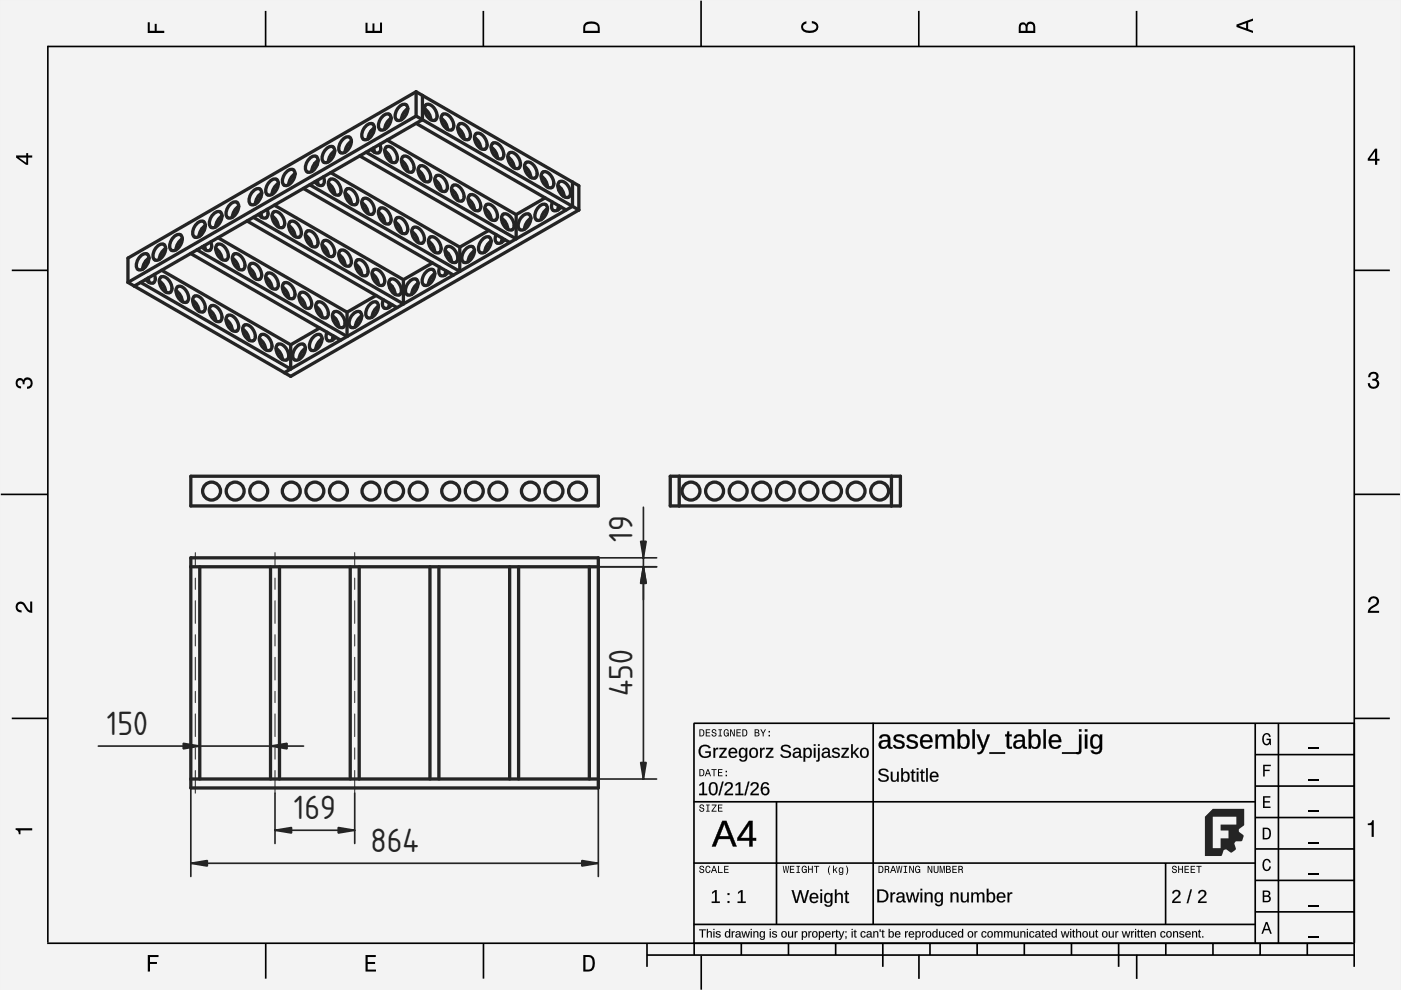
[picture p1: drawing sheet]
<svg xmlns="http://www.w3.org/2000/svg" width="297mm" height="210mm" viewBox="0 0 297 210" stroke-linecap="round" stroke-linejoin="round" font-family="sans-serif">
<defs><g id="words">
<g font-size="6.7" fill="#212529">
<text x="134.1" y="114.9" transform="rotate(-90 134.1 114.9)">19</text>
<text x="134.1" y="147.6" transform="rotate(-90 134.1 147.6)">450</text>
<text x="22.6" y="155.9">150</text>
<text x="62.3" y="173.7">169</text>
<text x="78.6" y="180.7">864</text>
</g>
</g></defs>
<path d="M0 0h297v210h-297z" fill-rule="evenodd" fill="#f1f3f5"/>
<g fill="#000">
<path d="M0 0h297v210h-297zM0 0v210h297v-210z"/>
<path d="M153.1 174h.9l2.2 5.5h-.8l-.6-1.6h-2.5l-.6 1.6h-.8zM153.2 174.1l-2.2 5.3h.7l.6-1.6h2.5l.6 1.6h.8l-2.2-5.3zM153.5 174.6l-.9 2.7h1.9zM153.6 174.5l1 2.8h-2.1zM158.8 174h.8l-.1 3.7 .8-.1v.7l-.8-.1 .1 1.3h-.8l.1-1.3-2.6 .1v-.6zM158.8 174.1l-2.5 3.6v.5h2.6v1.2h.6v-1.2h.8v-.5h-.8v-3.6zM158.8 174.8l-.1 .5-1.7 2.4h1.9zM158.8 174.8l.1 2.9h-2z"/>
<path d="M153.2 174.1h.8l2.2 5.3h-.8l-.6-1.5h-2.5l-.6 1.5h-.7zM153.6 174.6l-1 2.7h2zM158.8 174.1h.7v3.6h.8v.5h-.8v1.2h-.6v-1.2h-2.6v-.5zM158.9 174.8l-1.9 2.9h1.9z"/>
<path d="M148.2 197.1h1.4v.1h-.6v1.6h-.2v-1.6h-.6zM149.9 197h.2v.7a.45 .45 0 0 1 .5-.3 .45 .45 0 0 1 .3 .5v.9h-.2v-.9a.32 .32 0 0 0-.3-.3 .32 .32 0 0 0-.3 .4v.8h-.2zM151.3 197h.2v.2h-.2zM151.3 197.5h.2v1.3h-.2zM151.9 197.5h.6l.3 .3h-.2a.28 .28 0 0 0-.4-.2 .28 .28 0 0 0-.2 .3l.6 .2a.36 .36 0 0 1 .2 .4 .36 .36 0 0 1-.3 .3l-.6-.1-.2-.2 .2-.1a.32 .32 0 0 0 .4 .3 .32 .32 0 0 0 .2-.4l-.1-.1a.44 .44 0 0 1-.5-.2 .44 .44 0 0 1 0-.5zM153.8 197.6l.4-.2 .4 .3v-.7h.2v1.8h-.2v-.2a.5 .5 0 0 1-.7 .1 .5 .5 0 0 1-.2-.6zM154 197.7l-.1 .6 .2 .3a.49 .49 0 0 0 .5-.5 .49 .49 0 0 0-.5-.5zM155.1 197.5h.3v.2l.1-.2 .3-.1v.2l-.3 .1-.1 .2v.9h-.2zM156.1 197.6l.4-.2a.42 .42 0 0 1 .5 .5v.6l.2 .3h-.3l-.1-.3a.45 .45 0 0 1-.6 .3 .45 .45 0 0 1-.3-.5 .45 .45 0 0 1 .6-.3h.3a.3 .3 0 0 0-.2-.4 .3 .3 0 0 0-.4 .2h-.2zM156.2 198.3a.32 .32 0 0 0 .6 0 .32 .32 0 0 0-.6 0zM157.2 197.5h.2l.3 1.1 .3-1.1h.2l.3 1.1 .3-1.1h.2l-.4 1.3h-.2l-.3-1.2-.3 1.2h-.2zM159.2 197h.2v.2h-.2zM159.2 197.5h.2v1.3h-.2zM159.7 197.5h.2v.2a.45 .45 0 0 1 .6-.3 .45 .45 0 0 1 .3 .5v.9h-.2v-.9a.32 .32 0 0 0-.4-.3 .32 .32 0 0 0-.2 .4v.8h-.3zM161.2 197.6l.4-.2 .4 .3v-.2h.2v1.2a.56 .56 0 0 1-.5 .6 .56 .56 0 0 1-.6-.3l.5 .1a.41 .41 0 0 0 .4-.6 .54 .54 0 0 1-.8 .2 .54 .54 0 0 1-.1-.8zM161.4 197.7l-.1 .6a.38 .38 0 0 0 .5 .2 .38 .38 0 0 0 .1-.5l-.2-.4zM163.2 197h.2v.2h-.2zM163.2 197.5h.2v1.3h-.2zM163.8 197.5h.6l.3 .3h-.2a.28 .28 0 0 0-.3-.2 .28 .28 0 0 0-.2 .3l.5 .2a.36 .36 0 0 1 .3 .4 .36 .36 0 0 1-.4 .3l-.6-.1-.1-.2 .2-.1a.32 .32 0 0 0 .3 .3 .32 .32 0 0 0 .3-.4l-.2-.1a.44 .44 0 0 1-.5-.2 .44 .44 0 0 1 0-.5zM165.8 197.6a.64 .64 0 0 1 .9 .1 .64 .64 0 0 1-.1 .9 .64 .64 0 0 1-.9-.1zM166 197.7l-.1 .6 .2 .3a.49 .49 0 0 0 .5-.5 .49 .49 0 0 0-.5-.5zM167.1 197.5h.2v.8a.32 .32 0 0 0 .4 .3 .32 .32 0 0 0 .2-.4v-.7h.2v1.3h-.2v-.3a.44 .44 0 0 1-.5 .3 .44 .44 0 0 1-.3-.5zM168.5 197.5h.2v.2l.1-.2 .3-.1v.2l-.2 .1-.2 .2v.9h-.2zM170 197.5h.2v.2a.5 .5 0 0 1 .7-.2 .5 .5 0 0 1 .2 .6 .54 .54 0 0 1-.6 .7l-.3-.2v.7h-.2zM170.4 197.7a.49 .49 0 0 0-.2 .6 .49 .49 0 0 0 .6 .2v-.8zM171.4 197.5h.2v.2l.1-.2 .3-.1v.2l-.2 .1-.2 .2v.9h-.2zM172.3 197.6a.64 .64 0 0 1 .9 .1 .64 .64 0 0 1-.1 .9 .64 .64 0 0 1-.9-.1zM172.5 197.7l-.1 .6 .2 .3a.49 .49 0 0 0 .5-.5 .49 .49 0 0 0-.5-.5zM173.6 197.5h.2v.2a.5 .5 0 0 1 .7-.2 .5 .5 0 0 1 .2 .6 .54 .54 0 0 1-.6 .7l-.3-.2v.7h-.2zM174 197.7a.49 .49 0 0 0-.2 .6 .49 .49 0 0 0 .6 .2v-.8zM175.1 197.6a.6 .6 0 0 1 .7-.1 .6 .6 0 0 1 .3 .7h-.9a.39 .39 0 0 0 .2 .4 .39 .39 0 0 0 .5-.2l.2 .1a.67 .67 0 0 1-1 .1 .67 .67 0 0 1 0-1zM175.3 197.7l-.1 .3h.7l-.2-.4zM176.4 197.5h.2v.2l.1-.2 .3-.1v.2l-.2 .1-.2 .2v.9h-.2zM177.3 197.2h.2v.3h.2v.1h-.2v.8l.2 .4-.4-.1v-1.1h-.2v-.1h.2zM177.8 197.5h.2l.4 1 .4-1h.2l-.5 1.3a.54 .54 0 0 1-.7 .5v-.2h.3l.2-.3zM179.2 198.5h.3l-.1 .6h-.2l.2-.3zM179.2 197.5h.3v.2h-.3zM180.6 197h.2v.2h-.2zM180.6 197.5h.2v1.3h-.2zM181.2 197.2h.2v.3h.2v.1h-.2v.8l.2 .4-.4-.1-.1-1.1h-.1v-.1h.2zM182.6 197.6l.6-.1 .3 .3h-.2l-.2-.2a.46 .46 0 0 0-.5 .5 .46 .46 0 0 0 .7 .4l.2-.1a.61 .61 0 0 1-.9 .3 .61 .61 0 0 1-.1-1zM183.8 197.6l.5-.2a.42 .42 0 0 1 .5 .5v.6l.2 .3h-.3l-.1-.3a.45 .45 0 0 1-.6 .3 .45 .45 0 0 1-.3-.5 .45 .45 0 0 1 .6-.3h.3a.3 .3 0 0 0-.2-.4 .3 .3 0 0 0-.4 .2h-.2zM184 198.3a.32 .32 0 0 0 .6 0 .32 .32 0 0 0-.6 0zM185.2 197.5h.2v.2a.45 .45 0 0 1 .5-.3 .45 .45 0 0 1 .3 .5v.9h-.2v-.9a.32 .32 0 0 0-.4-.3 .32 .32 0 0 0-.2 .4v.8h-.2zM186.5 197.1h.2v.5h-.2zM187.1 197.2h.2v.3h.2v.1h-.2v.8l.2 .4-.4-.1-.1-1.1h-.1v-.1h.2zM188.4 197h.2v.7a.51 .51 0 0 1 .7-.2 .51 .51 0 0 1 .2 .6 .54 .54 0 0 1-.6 .7l-.3-.2v.2h-.2zM188.7 197.7l-.1 .7 .2 .2a.49 .49 0 0 0 .5-.5 .49 .49 0 0 0-.5-.5zM189.9 197.6a.6 .6 0 0 1 .7-.1 .6 .6 0 0 1 .3 .7h-.9a.39 .39 0 0 0 .2 .4 .39 .39 0 0 0 .5-.2l.2 .1a.67 .67 0 0 1-1 .1 .67 .67 0 0 1 0-1zM190.1 197.7l-.1 .3h.7l-.2-.4zM191.9 197.5h.2v.2l.1-.2 .3-.1v.2l-.2 .1-.2 .2v.9h-.2zM192.8 197.6a.6 .6 0 0 1 .7-.1 .6 .6 0 0 1 .3 .7h-.9a.39 .39 0 0 0 .2 .4 .39 .39 0 0 0 .5-.2l.2 .1a.67 .67 0 0 1-1 .1 .67 .67 0 0 1 0-1zM193 197.7l-.1 .3h.7l-.2-.4zM194.1 197.5h.2v.2a.5 .5 0 0 1 .7-.2 .5 .5 0 0 1 .2 .6 .54 .54 0 0 1-.6 .7l-.3-.2v.7h-.2zM194.5 197.7a.49 .49 0 0 0-.2 .6 .49 .49 0 0 0 .6 .2v-.8zM195.5 197.5h.2v.2l.1-.2 .3-.1v.2l-.2 .1-.2 .2v.9h-.2zM196.4 197.6a.64 .64 0 0 1 .9 .1 .64 .64 0 0 1-.1 .9 .64 .64 0 0 1-.9-.1zM196.6 197.7l-.1 .6 .2 .3a.49 .49 0 0 0 .5-.5 .49 .49 0 0 0-.5-.5zM197.8 197.6l.3-.2 .5 .3v-.7h.2v1.8h-.2v-.2a.5 .5 0 0 1-.7 .1 .5 .5 0 0 1-.2-.6zM198 197.7l-.1 .6 .2 .3a.49 .49 0 0 0 .5-.5 .49 .49 0 0 0-.5-.5zM199.1 197.5h.2v.8a.32 .32 0 0 0 .4 .3 .32 .32 0 0 0 .2-.4v-.7h.3v1.3h-.2l-.1-.3a.44 .44 0 0 1-.5 .3 .44 .44 0 0 1-.3-.5zM200.6 197.6l.6-.1 .3 .3h-.2l-.2-.2a.46 .46 0 0 0-.5 .5 .46 .46 0 0 0 .7 .4l.2-.1a.61 .61 0 0 1-.9 .3 .61 .61 0 0 1-.1-1zM201.8 197.6a.6 .6 0 0 1 .8-.1 .6 .6 0 0 1 .3 .7h-1a.39 .39 0 0 0 .3 .4 .39 .39 0 0 0 .4-.2l.2 .1a.67 .67 0 0 1-1 .1 .67 .67 0 0 1 0-1zM202 197.7l-.1 .3h.7l-.2-.4zM203.2 197.6l.4-.2 .4 .3v-.7h.2v1.8h-.2v-.2a.5 .5 0 0 1-.7 .1 .5 .5 0 0 1-.2-.6zM203.4 197.7l-.1 .6 .2 .3a.49 .49 0 0 0 .5-.5 .49 .49 0 0 0-.5-.5zM205.3 197.6a.64 .64 0 0 1 .9 .1 .64 .64 0 0 1-.1 .9 .64 .64 0 0 1-.9-.1zM205.5 197.7l-.1 .6 .2 .3a.49 .49 0 0 0 .5-.5 .49 .49 0 0 0-.5-.5zM206.6 197.5h.2v.2l.2-.2 .2-.1v.2l-.2 .1-.1 .2-.1 .9h-.2zM208.2 197.6l.6-.1 .3 .3h-.2l-.1-.2a.46 .46 0 0 0-.5 .5 .46 .46 0 0 0 .6 .4l.3-.1a.61 .61 0 0 1-.9 .3 .61 .61 0 0 1-.2-1zM209.5 197.6a.64 .64 0 0 1 .9 .1 .64 .64 0 0 1-.1 .9 .64 .64 0 0 1-.9-.1zM209.6 197.7v.6l.2 .3a.49 .49 0 0 0 .5-.5 .49 .49 0 0 0-.5-.5zM210.8 197.5h.2v.2a.41 .41 0 0 1 .4-.3 .41 .41 0 0 1 .3 .3 .41 .41 0 0 1 .5-.3 .41 .41 0 0 1 .3 .5v.9h-.2v-1l-.2-.2-.3 .2v1h-.2l-.1-1-.3-.2-.2 .2v1h-.2zM212.9 197.5h.2v.2a.41 .41 0 0 1 .4-.3 .41 .41 0 0 1 .3 .3 .41 .41 0 0 1 .5-.3 .41 .41 0 0 1 .3 .5v.9h-.2v-1l-.2-.2-.3 .2v1h-.3v-1l-.3-.2-.2 .2v1h-.2zM214.9 197.5h.3v.8a.32 .32 0 0 0 .3 .3 .32 .32 0 0 0 .3-.4v-.7h.2v1.3h-.2v-.3a.44 .44 0 0 1-.5 .3 .44 .44 0 0 1-.4-.5zM216.3 197.5h.2l.1 .2a.45 .45 0 0 1 .5-.3 .45 .45 0 0 1 .3 .5v.9h-.2v-.9a.32 .32 0 0 0-.4-.3 .32 .32 0 0 0-.2 .4v.8h-.3zM217.7 197h.2v.2h-.2zM217.7 197.5h.2v1.3h-.2zM218.4 197.6l.6-.1 .3 .3h-.2l-.2-.2a.46 .46 0 0 0-.5 .5 .46 .46 0 0 0 .6 .4l.3-.1a.61 .61 0 0 1-.9 .3 .61 .61 0 0 1-.1-1zM219.6 197.6l.5-.2a.42 .42 0 0 1 .5 .5v.6l.2 .3h-.3l-.2-.3a.45 .45 0 0 1-.5 .3 .45 .45 0 0 1-.3-.5 .45 .45 0 0 1 .5-.3h.3a.3 .3 0 0 0-.2-.4 .3 .3 0 0 0-.3 .2h-.3zM219.7 198.3a.35 .35 0 0 0 .7 0 .35 .35 0 0 0-.7 0zM221 197.2h.2v.3h.2v.1h-.2v.8l.2 .4-.4-.1-.1-1.1h-.1v-.1h.2zM221.7 197.6a.6 .6 0 0 1 .7-.1 .6 .6 0 0 1 .3 .7h-.9a.39 .39 0 0 0 .2 .4 .39 .39 0 0 0 .5-.2l.2 .1a.67 .67 0 0 1-1 .1 .67 .67 0 0 1 0-1zM221.9 197.7l-.1 .3h.7l-.2-.4zM223.1 197.6l.3-.2 .4 .3v-.7h.3v1.8h-.2l-.1-.2a.5 .5 0 0 1-.6 .1 .5 .5 0 0 1-.3-.6zM223.2 197.7v.6l.1 .3a.49 .49 0 0 0 .5-.5 .49 .49 0 0 0-.5-.5zM224.9 197.5h.2l.3 1.1 .3-1.1h.2l.3 1.1 .3-1.1h.2l-.3 1.3h-.3l-.3-1.2-.3 1.2h-.2zM226.9 197h.2v.2h-.2zM226.9 197.5h.2v1.3h-.2zM227.5 197.2h.2v.3h.2v.1h-.2v.8l.3 .4-.5-.1v-1.1h-.2v-.1h.2zM228.2 197h.2v.7a.45 .45 0 0 1 .5-.3 .45 .45 0 0 1 .3 .5v.9h-.2v-.9a.32 .32 0 0 0-.4-.3 .32 .32 0 0 0-.2 .4v.8h-.2zM229.6 197.6a.64 .64 0 0 1 .9 .1 .64 .64 0 0 1-.1 .9 .64 .64 0 0 1-.9-.1zM229.8 197.7l-.1 .6 .2 .3a.49 .49 0 0 0 .5-.5 .49 .49 0 0 0-.5-.5zM230.9 197.5h.2v.8a.32 .32 0 0 0 .4 .3 .32 .32 0 0 0 .3-.4v-.7h.2v1.3h-.2v-.3a.44 .44 0 0 1-.5 .3 .44 .44 0 0 1-.4-.5zM232.4 197.2h.2v.3h.2v.1h-.2v.8l.2 .4-.4-.1-.1-1.1h-.1v-.1h.1zM233.8 197.6a.64 .64 0 0 1 .9 .1 .64 .64 0 0 1-.1 .9 .64 .64 0 0 1-.9-.1zM234 197.7l-.1 .6 .2 .3a.49 .49 0 0 0 .5-.5 .49 .49 0 0 0-.5-.5zM235.1 197.5h.2v.8a.32 .32 0 0 0 .4 .3 .32 .32 0 0 0 .2-.4v-.7h.2l.1 1.3h-.3v-.3a.44 .44 0 0 1-.5 .3 .44 .44 0 0 1-.3-.5zM236.5 197.5h.2v.2l.1-.2 .3-.1v.2l-.2 .1-.2 .2v.9h-.2zM237.8 197.5h.3l.2 1.1 .3-1.1h.3l.3 1.1 .2-1.1h.3l-.4 1.3h-.3l-.3-1.2-.2 1.2h-.3zM239.8 197.5h.2v.2l.2-.2 .2-.1v.2l-.2 .1-.1 .2-.1 .9h-.2zM240.6 197h.3v.2h-.3zM240.6 197.5h.3v1.3h-.3zM241.3 197.2h.1v.3h.3v.1h-.3v.8l.3 .4-.4-.1-.1-1.1h-.1v-.1h.1zM242 197.2h.1v.3h.3v.1h-.3v.8l.3 .4-.4-.1-.1-1.1h-.1v-.1h.1zM242.7 197.6a.6 .6 0 0 1 .7-.1 .6 .6 0 0 1 .3 .7h-.9a.39 .39 0 0 0 .2 .4 .39 .39 0 0 0 .5-.2l.2 .1a.67 .67 0 0 1-1 .1 .67 .67 0 0 1 0-1zM242.9 197.7l-.1 .3h.7l-.2-.4zM244 197.5h.2v.2a.45 .45 0 0 1 .5-.3 .45 .45 0 0 1 .3 .5v.9h-.2v-.9a.32 .32 0 0 0-.3-.3 .32 .32 0 0 0-.3 .4v.8h-.2zM246.2 197.6l.6-.1 .3 .3h-.2l-.2-.2a.46 .46 0 0 0-.5 .5 .46 .46 0 0 0 .6 .4l.3-.1a.61 .61 0 0 1-.9 .3 .61 .61 0 0 1-.1-1zM247.4 197.6a.64 .64 0 0 1 .9 .1 .64 .64 0 0 1-.1 .9 .64 .64 0 0 1-.9-.1zM247.6 197.7l-.1 .6 .2 .3a.49 .49 0 0 0 .5-.5 .49 .49 0 0 0-.5-.5zM248.7 197.5h.2v.2a.45 .45 0 0 1 .5-.3 .45 .45 0 0 1 .4 .5v.9h-.3v-.9a.32 .32 0 0 0-.3-.3 .32 .32 0 0 0-.3 .4v.8h-.2zM250.2 197.5h.6l.3 .3h-.2a.28 .28 0 0 0-.4-.2 .28 .28 0 0 0-.2 .3l.6 .2a.36 .36 0 0 1 .2 .4 .36 .36 0 0 1-.3 .3l-.6-.1-.2-.2 .2-.1a.32 .32 0 0 0 .4 .3 .32 .32 0 0 0 .2-.4l-.2-.1a.44 .44 0 0 1-.4-.2 .44 .44 0 0 1 0-.5zM251.4 197.6a.6 .6 0 0 1 .8-.1 .6 .6 0 0 1 .3 .7h-1a.39 .39 0 0 0 .3 .4 .39 .39 0 0 0 .4-.2l.2 .1a.67 .67 0 0 1-1 .1 .67 .67 0 0 1 0-1zM251.6 197.7l-.1 .3h.7l-.2-.4zM252.7 197.5h.2l.1 .2a.45 .45 0 0 1 .5-.3 .45 .45 0 0 1 .3 .5v.9h-.2v-.9a.32 .32 0 0 0-.4-.3 .32 .32 0 0 0-.2 .4v.8h-.3zM254.2 197.2h.2v.3h.2v.1h-.2v.8l.2 .4-.4-.1v-1.1h-.2v-.1h.2zM254.9 198.5h.2v.3h-.2z"/>
<path d="M148.2 197h1.5v.3l-.7-.1 .1 1.6h-.3v-1.6l-.6 .1zM148.2 197.1v.1h.6v1.6h.2v-1.6h.6v-.1zM149.9 196.9h.2v.8a.45 .45 0 0 1 .5-.3 .45 .45 0 0 1 .3 .5v.9h-.2v-.9a.3 .3 0 0 0-.3-.3 .3 .3 0 0 0-.3 .4v.8h-.2zM149.9 197v1.8h.2v-.8a.33 .33 0 0 1 .3-.4 .33 .33 0 0 1 .3 .3v.9h.2v-.9a.45 .45 0 0 0-.3-.4 .45 .45 0 0 0-.5 .2v-.7zM151.2 196.9h.3v.3h-.3zM151.3 197v.2h.2v-.2zM151.2 197.4h.3v1.4h-.3zM151.3 197.5v1.3h.2v-1.3zM151.9 197.5h.7l.2 .3h-.2a.27 .27 0 0 0-.3-.2 .27 .27 0 0 0-.2 .3l.5 .2a.37 .37 0 0 1 .2 .4 .37 .37 0 0 1-.3 .3l-.6-.1-.2-.2 .2-.1a.31 .31 0 0 0 .4 .2 .31 .31 0 0 0 .2-.3l-.3-.1a.39 .39 0 0 1-.4-.2 .39 .39 0 0 1 .1-.5zM151.9 197.5a.47 .47 0 0 0 0 .6 .47 .47 0 0 0 .6 .1l.1 .1a.35 .35 0 0 1-.3 .4 .35 .35 0 0 1-.4-.3l-.2 .1a.51 .51 0 0 0 .7 .3 .51 .51 0 0 0 .3-.6l-.5-.2a.19 .19 0 0 1-.2-.2 .19 .19 0 0 1 .1-.2l.7 .2-.3-.3zM153.8 197.6l.4-.2 .4 .3v-.8h.2v1.9h-.2v-.2a.51 .51 0 0 1-.7 .2 .51 .51 0 0 1-.2-.7zM153.8 197.6a.66 .66 0 0 0-.1 .8 .66 .66 0 0 0 .7 .3l.2-.2v.3h.2v-1.8h-.2v.7a.46 .46 0 0 0-.8-.1zM154 197.7v.6l.1 .3a.48 .48 0 0 0 .5-.5 .48 .48 0 0 0-.5-.5zM154 197.7l.1-.1a.5 .5 0 0 1 .5 .5 .5 .5 0 0 1-.5 .5l-.2-.2zM155.1 197.4h.3v.3l.1-.2 .3-.1v.3h-.3l-.1 .2v.9h-.3zM155.1 197.5l.1 1.3h.2v-.9l.1-.3h.3v-.2l-.3 .1-.1 .2v-.2zM156 197.6l.5-.2a.44 .44 0 0 1 .5 .5v.6l.2 .3h-.3l-.1-.3a.46 .46 0 0 1-.6 .3 .46 .46 0 0 1-.3-.5 .46 .46 0 0 1 .6-.3h.3a.29 .29 0 0 0-.2-.4 .29 .29 0 0 0-.4 .2h-.2zM156.1 197.6l-.1 .2h.2a.31 .31 0 0 1 .4-.2 .31 .31 0 0 1 .2 .4h-.3a.43 .43 0 0 0-.5 .3 .43 .43 0 0 0 .3 .5 .43 .43 0 0 0 .5-.3l.1 .3h.3l-.2-.3v-.6a.52 .52 0 0 0-.4-.5 .52 .52 0 0 0-.5 .2zM156.2 198.2a.29 .29 0 0 0 .2 .5 .29 .29 0 0 0 .4-.4v-.2zM156.2 198.2l.6-.1a.34 .34 0 0 1-.2 .5 .34 .34 0 0 1-.4-.4zM157.2 197.4h.2l.3 1.2 .3-1.2h.2l.3 1.2 .3-1.2h.2l-.4 1.4h-.2l-.3-1.2-.3 1.2h-.2zM157.2 197.5l.4 1.3h.2l.3-1.2 .3 1.2h.2l.4-1.3h-.2l-.3 1.1-.3-1.1h-.2l-.3 1.1-.3-1.1zM159.2 196.9h.2v.3h-.2zM159.2 197v.2h.2v-.2zM159.2 197.4h.2v1.4h-.2zM159.2 197.5v1.3h.2v-1.3zM159.7 197.4h.2v.3a.45 .45 0 0 1 .6-.3 .45 .45 0 0 1 .3 .5v.9h-.2v-.9a.31 .31 0 0 0-.4-.3 .31 .31 0 0 0-.2 .4v.8h-.3zM159.7 197.5v1.3h.3l-.1-.8a.33 .33 0 0 1 .3-.4 .33 .33 0 0 1 .4 .3v.9h.2v-.9a.45 .45 0 0 0-.4-.4 .45 .45 0 0 0-.5 .2v-.2zM161.2 197.6a.46 .46 0 0 1 .8 .1v-.3h.2v1.3a.57 .57 0 0 1-.5 .6 .57 .57 0 0 1-.6-.3l.5 .1a.4 .4 0 0 0 .3-.6h.1a.47 .47 0 0 1-.6 .3 .47 .47 0 0 1-.3-.5zM161.2 197.6a.62 .62 0 0 0-.1 .8 .62 .62 0 0 0 .8 .2l.1-.1a.4 .4 0 0 1-.1 .5 .4 .4 0 0 1-.5 0h-.3a.55 .55 0 0 0 .6 .3 .55 .55 0 0 0 .5-.6v-1.2h-.2v.2a.46 .46 0 0 0-.8-.1zM161.4 197.7l-.1 .6a.37 .37 0 0 0 .5 .2 .37 .37 0 0 0 .1-.5l-.2-.4zM161.3 197.7a.44 .44 0 0 1 .7 .4 .44 .44 0 0 1-.7 .4zM163.2 196.9h.2v.3h-.2zM163.2 197v.2h.2v-.2zM163.2 197.4h.2v1.4h-.2zM163.2 197.5v1.3h.2v-1.3zM163.8 197.5h.8l.1 .3h-.2a.27 .27 0 0 0-.3-.2 .27 .27 0 0 0-.2 .3l.5 .2a.37 .37 0 0 1 .3 .4 .37 .37 0 0 1-.4 .3l-.6-.1-.2-.2 .3-.1a.31 .31 0 0 0 .3 .2 .31 .31 0 0 0 .3-.3l-.3-.1a.39 .39 0 0 1-.4-.2 .39 .39 0 0 1 0-.5zM163.8 197.5a.47 .47 0 0 0 .1 .6 .47 .47 0 0 0 .5 .1l.1 .1a.35 .35 0 0 1-.3 .4 .35 .35 0 0 1-.4-.3l-.1 .1a.51 .51 0 0 0 .6 .3 .51 .51 0 0 0 .3-.6l-.5-.2a.19 .19 0 0 1-.2-.2 .19 .19 0 0 1 .2-.2l.6 .2-.3-.3zM165.8 197.6a.65 .65 0 0 1 .9 .1 .65 .65 0 0 1-.1 .9 .65 .65 0 0 1-.9-.1zM165.8 197.6a.67 .67 0 0 0 .1 1.1 .67 .67 0 0 0 1-.4 .67 .67 0 0 0-.7-.9zM166 197.7l-.1 .6 .2 .3a.48 .48 0 0 0 .5-.5 .48 .48 0 0 0-.5-.5zM165.9 197.7l.2-.1a.5 .5 0 0 1 .5 .5 .5 .5 0 0 1-.5 .5l-.2-.3zM167.1 197.4h.2v.9a.31 .31 0 0 0 .4 .3 .31 .31 0 0 0 .2-.4v-.8h.3v1.4h-.3v-.3a.45 .45 0 0 1-.5 .3 .45 .45 0 0 1-.3-.5zM167.1 197.5v.8a.45 .45 0 0 0 .3 .5 .45 .45 0 0 0 .5-.3v.3h.2v-1.3h-.2v.7a.33 .33 0 0 1-.2 .5 .33 .33 0 0 1-.4-.4v-.8zM168.5 197.4h.2v.3l.1-.2 .3-.1v.3h-.2l-.2 .2v.9h-.2zM168.5 197.5v1.3h.2v-.9l.2-.3h.2v-.2l-.3 .1-.1 .2v-.2zM170 197.4h.2v.3a.51 .51 0 0 1 .7-.2 .51 .51 0 0 1 .2 .6 .55 .55 0 0 1-.6 .7l-.3-.2v.7h-.2zM170 197.5v1.8h.2v-.7a.46 .46 0 0 0 .5 .2 .46 .46 0 0 0 .4-.4 .58 .58 0 0 0 0-.7 .58 .58 0 0 0-.8-.1l-.1 .1v-.2zM170.4 197.7a.47 .47 0 0 0-.2 .6 .47 .47 0 0 0 .6 .2v-.8zM170.4 197.6h.1a.51 .51 0 0 1 .4 .5 .51 .51 0 0 1-.5 .5l-.2-.5zM171.4 197.4h.2v.3l.1-.2 .3-.1v.3h-.2l-.1 .2-.1 .9h-.2zM171.4 197.5v1.3h.2v-.9l.2-.3h.2v-.2l-.3 .1-.1 .2v-.2zM172.3 197.6a.65 .65 0 0 1 .9 .1 .65 .65 0 0 1-.1 .9 .65 .65 0 0 1-.9-.1zM172.3 197.6a.67 .67 0 0 0 .1 1.1 .67 .67 0 0 0 1-.4 .67 .67 0 0 0-.6-.9zM172.5 197.7l-.1 .6 .2 .3a.48 .48 0 0 0 .5-.5 .48 .48 0 0 0-.5-.5zM172.5 197.7l.1-.1a.5 .5 0 0 1 .5 .5 .5 .5 0 0 1-.5 .5l-.2-.3zM173.6 197.4h.2v.3a.51 .51 0 0 1 .7-.2 .51 .51 0 0 1 .3 .6 .55 .55 0 0 1-.7 .7l-.3-.2 .1 .7h-.3zM173.6 197.5v1.8h.2v-.7a.46 .46 0 0 0 .5 .2 .46 .46 0 0 0 .4-.4 .58 .58 0 0 0 0-.7 .58 .58 0 0 0-.8-.1l-.1 .1v-.2zM174 197.7a.47 .47 0 0 0-.2 .6 .47 .47 0 0 0 .6 .2v-.8zM174 197.6h.1a.51 .51 0 0 1 .4 .5 .51 .51 0 0 1-.5 .5l-.2-.5zM175.1 197.6a.61 .61 0 0 1 .7-.1 .61 .61 0 0 1 .3 .7h-.9a.38 .38 0 0 0 .2 .4 .38 .38 0 0 0 .5-.2l.2 .1a.68 .68 0 0 1-1 .1 .68 .68 0 0 1 0-1zM175.1 197.6a.66 .66 0 0 0 0 1 .66 .66 0 0 0 1-.1l-.2-.1a.39 .39 0 0 1-.5 .2 .39 .39 0 0 1-.2-.5l.9 .1a.59 .59 0 0 0-.3-.7 .59 .59 0 0 0-.7 .1zM175.3 197.7l-.1 .3h.7l-.2-.4zM175.3 197.7a.36 .36 0 0 1 .4-.1 .36 .36 0 0 1 .2 .4h-.7zM176.4 197.4h.2v.3l.1-.2 .3-.1v.3h-.2l-.1 .2-.1 .9h-.2zM176.4 197.5v1.3h.2v-.9l.2-.3h.2v-.2l-.2 .1-.2 .2v-.2zM177.3 197.1h.2v.4l.2-.1v.2h-.2v.9l.3 .1-.1 .2-.4-.1v-1.1h-.2v-.2l.2 .1zM177.3 197.2v.3h-.2v.1h.2v1.1l.4 .1v-.2h-.2v-.2v-.8h.2v-.1h-.2v-.3zM177.7 197.4h.3l.4 1.1 .4-1.1h.2l-.5 1.4a.52 .52 0 0 1-.7 .5v-.2h.3l.2-.3zM177.8 197.5l.5 1.3-.5 .5a.53 .53 0 0 0 .7-.5l.5-1.3h-.2l-.4 1.1-.4-1.1zM179.2 198.5h.3a.37 .37 0 0 1-.3 .6l.2-.3h-.2zM179.2 198.5v.3h.2l-.2 .3h.2l.1-.6zM179.2 197.4h.3v.3h-.3zM179.2 197.5v.2h.3v-.2zM180.6 196.9h.2v.3h-.2zM180.6 197v.2h.2v-.2zM180.6 197.4h.2v1.4h-.2zM180.6 197.5v1.3h.2v-1.3zM181.2 197.1h.2v.4l.2-.1v.2h-.2v.9l.2 .1v.2l-.4-.1-.1-1.1h-.1v-.2l.2 .1zM181.2 197.2v.3h-.2v.1h.2v1.1l.4 .1v-.2h-.2v-.2v-.8h.2v-.1h-.2v-.3zM182.6 197.6a.55 .55 0 0 1 .5-.2 .55 .55 0 0 1 .4 .4l-.2 .1a.29 .29 0 0 0-.3-.3 .29 .29 0 0 0-.3 .3v.4a.3 .3 0 0 0 .3 .3 .3 .3 0 0 0 .3-.2h.2a.6 .6 0 0 1-.8 .4 .6 .6 0 0 1-.2-.9zM182.6 197.6a.64 .64 0 0 0-.1 .9 .64 .64 0 0 0 1 0v-.1h-.2a.31 .31 0 0 1-.3 .2 .31 .31 0 0 1-.3-.3v-.4a.31 .31 0 0 1 .3-.3 .31 .31 0 0 1 .3 .2h.2a.53 .53 0 0 0-.9-.2zM183.8 197.6l.5-.2a.44 .44 0 0 1 .5 .5v.6l.2 .3h-.3l-.1-.3a.46 .46 0 0 1-.6 .3 .46 .46 0 0 1-.3-.5 .46 .46 0 0 1 .6-.3h.3a.29 .29 0 0 0-.3-.4 .29 .29 0 0 0-.3 .2h-.3zM183.9 197.6l-.1 .2h.2a.31 .31 0 0 1 .4-.2 .31 .31 0 0 1 .2 .4h-.3a.43 .43 0 0 0-.5 .3 .43 .43 0 0 0 .3 .5 .43 .43 0 0 0 .5-.3l.1 .3h.3l-.2-.3v-.6a.53 .53 0 0 0-.4-.5 .53 .53 0 0 0-.5 .2zM184 198.2a.29 .29 0 0 0 .2 .5 .29 .29 0 0 0 .3-.4l.1-.2zM184 198.2l.6-.1a.34 .34 0 0 1-.2 .5 .34 .34 0 0 1-.4-.4zM185.1 197.4h.3v.3a.45 .45 0 0 1 .5-.3 .45 .45 0 0 1 .3 .5v.9h-.2v-.9a.31 .31 0 0 0-.4-.3 .31 .31 0 0 0-.2 .4v.8h-.3zM185.2 197.5v1.3h.2v-.8a.33 .33 0 0 1 .2-.4 .33 .33 0 0 1 .4 .3v.9h.2v-.9a.45 .45 0 0 0-.3-.4 .45 .45 0 0 0-.5 .2v-.2zM186.5 197h.2v.6h-.2zM186.5 197.1v.5h.2v-.5zM187.1 197.1h.2v.4l.2-.1v.2h-.2v.9l.2 .1v.2l-.4-.1-.1-1.1h-.1v-.2l.2 .1zM187.1 197.2v.3h-.2v.1h.2v1.1l.4 .1v-.2h-.2l-.1-.2v-.8h.3v-.1h-.3l.1-.3zM188.4 196.9h.2v.8a.51 .51 0 0 1 .7-.2 .51 .51 0 0 1 .2 .6 .55 .55 0 0 1-.6 .7l-.3-.2v.2h-.2zM188.4 197v1.8h.2v-.2a.46 .46 0 0 0 .5 .2 .46 .46 0 0 0 .4-.4 .58 .58 0 0 0 0-.7 .58 .58 0 0 0-.8-.1l-.1 .1v-.7zM188.7 197.7v.7l.1 .2a.48 .48 0 0 0 .5-.5 .48 .48 0 0 0-.5-.5zM188.7 197.7l.1-.1a.5 .5 0 0 1 .5 .5 .5 .5 0 0 1-.5 .5l-.2-.2zM189.9 197.6a.61 .61 0 0 1 .7-.1 .61 .61 0 0 1 .3 .7h-.9a.38 .38 0 0 0 .2 .4 .38 .38 0 0 0 .5-.2l.2 .1a.68 .68 0 0 1-1 .1 .68 .68 0 0 1 0-1zM189.9 197.6a.66 .66 0 0 0 0 1 .66 .66 0 0 0 1-.1l-.2-.1a.39 .39 0 0 1-.5 .2 .39 .39 0 0 1-.2-.5l.9 .1a.59 .59 0 0 0-.3-.7 .59 .59 0 0 0-.7 .1zM190.1 197.7l-.1 .3h.7l-.2-.4zM190.1 197.7a.36 .36 0 0 1 .4-.1 .36 .36 0 0 1 .2 .4h-.7zM191.9 197.4h.2v.3l.1-.2 .3-.1v.3h-.2l-.2 .2v.9h-.2zM191.9 197.5v1.3h.2v-.9l.2-.3h.2v-.2l-.3 .1-.1 .2v-.2zM192.8 197.6a.61 .61 0 0 1 .7-.1 .61 .61 0 0 1 .3 .7h-.9a.38 .38 0 0 0 .2 .4 .38 .38 0 0 0 .5-.2l.2 .1a.68 .68 0 0 1-1 .1 .68 .68 0 0 1 0-1zM192.8 197.6a.66 .66 0 0 0 0 1 .66 .66 0 0 0 1-.1l-.2-.1a.39 .39 0 0 1-.5 .2 .39 .39 0 0 1-.2-.5l.9 .1a.59 .59 0 0 0-.3-.7 .59 .59 0 0 0-.7 .1zM193 197.7l-.1 .3h.7l-.2-.4zM193 197.7a.36 .36 0 0 1 .4-.1 .36 .36 0 0 1 .2 .4h-.7zM194.1 197.4h.2v.3a.51 .51 0 0 1 .7-.2 .51 .51 0 0 1 .2 .6 .55 .55 0 0 1-.6 .7l-.3-.2v.7h-.2zM194.1 197.5v1.8h.2v-.7a.46 .46 0 0 0 .5 .2 .46 .46 0 0 0 .4-.4 .58 .58 0 0 0 0-.7 .58 .58 0 0 0-.8-.1l-.1 .1v-.2zM194.5 197.7a.47 .47 0 0 0-.2 .6 .47 .47 0 0 0 .6 .2v-.8zM194.5 197.6h.1a.51 .51 0 0 1 .4 .5 .51 .51 0 0 1-.5 .5l-.2-.5zM195.5 197.4h.2v.3l.1-.2 .3-.1v.3h-.2l-.1 .2-.1 .9h-.2zM195.5 197.5v1.3h.2v-.9l.2-.3h.2v-.2l-.3 .1-.1 .2v-.2zM196.4 197.6a.65 .65 0 0 1 .9 .1 .65 .65 0 0 1-.1 .9 .65 .65 0 0 1-.9-.1zM196.4 197.6a.67 .67 0 0 0 .1 1.1 .67 .67 0 0 0 1-.4 .67 .67 0 0 0-.6-.9zM196.6 197.7l-.1 .6 .2 .3a.48 .48 0 0 0 .5-.5 .48 .48 0 0 0-.5-.5zM196.6 197.7l.1-.1a.5 .5 0 0 1 .5 .5 .5 .5 0 0 1-.5 .5l-.2-.3zM197.8 197.6l.3-.2 .5 .3-.1-.8h.3v1.9h-.2v-.2a.51 .51 0 0 1-.7 .2 .51 .51 0 0 1-.3-.7zM197.8 197.6a.66 .66 0 0 0-.1 .8 .66 .66 0 0 0 .7 .3l.2-.2v.3h.2v-1.8h-.2v.7a.46 .46 0 0 0-.8-.1zM198 197.7l-.1 .6 .2 .3a.48 .48 0 0 0 .4-.5 .48 .48 0 0 0-.4-.5zM197.9 197.7l.2-.1a.5 .5 0 0 1 .5 .5 .5 .5 0 0 1-.6 .5l-.1-.2zM199.1 197.4h.2v.9a.31 .31 0 0 0 .4 .3 .31 .31 0 0 0 .2-.4v-.8h.3v1.4h-.3v-.3a.45 .45 0 0 1-.5 .3 .45 .45 0 0 1-.3-.5zM199.1 197.5v.8a.45 .45 0 0 0 .4 .5 .45 .45 0 0 0 .5-.3v.3h.2v-1.3h-.3l.1 .7a.33 .33 0 0 1-.3 .5 .33 .33 0 0 1-.4-.4v-.8zM200.6 197.6a.55 .55 0 0 1 .5-.2 .55 .55 0 0 1 .4 .4l-.2 .1a.29 .29 0 0 0-.3-.3 .29 .29 0 0 0-.3 .3v.4a.3 .3 0 0 0 .3 .3 .3 .3 0 0 0 .3-.2h.2a.6 .6 0 0 1-.8 .4 .6 .6 0 0 1-.3-.9zM200.6 197.6a.64 .64 0 0 0-.1 .9 .64 .64 0 0 0 1 0v-.1h-.2a.31 .31 0 0 1-.3 .2 .31 .31 0 0 1-.3-.3v-.4a.31 .31 0 0 1 .3-.3 .31 .31 0 0 1 .3 .2h.2a.53 .53 0 0 0-.9-.2zM201.8 197.6a.61 .61 0 0 1 .8-.1 .61 .61 0 0 1 .3 .7h-1a.38 .38 0 0 0 .3 .4 .38 .38 0 0 0 .4-.2l.2 .1a.68 .68 0 0 1-1 .1 .68 .68 0 0 1 0-1zM201.8 197.6a.66 .66 0 0 0 0 1 .66 .66 0 0 0 1-.1l-.2-.1a.39 .39 0 0 1-.5 .2 .39 .39 0 0 1-.2-.5l.9 .1a.59 .59 0 0 0-.2-.7 .59 .59 0 0 0-.8 .1zM202 197.7l-.1 .3h.7l-.2-.4zM202 197.7a.36 .36 0 0 1 .4-.1 .36 .36 0 0 1 .2 .4h-.7zM203.2 197.6l.4-.2 .4 .3v-.8h.2v1.9h-.2v-.2a.51 .51 0 0 1-.7 .2 .51 .51 0 0 1-.2-.7zM203.2 197.6a.66 .66 0 0 0-.1 .8 .66 .66 0 0 0 .7 .3l.2-.2v.3h.2v-1.8h-.2v.7a.46 .46 0 0 0-.8-.1zM203.4 197.7l-.1 .6 .2 .3a.48 .48 0 0 0 .5-.5 .48 .48 0 0 0-.5-.5zM203.4 197.7l.1-.1a.5 .5 0 0 1 .5 .5 .5 .5 0 0 1-.5 .5l-.2-.2zM205.3 197.6a.65 .65 0 0 1 .9 .1 .65 .65 0 0 1-.1 .9 .65 .65 0 0 1-.9-.1zM205.3 197.6a.67 .67 0 0 0 .1 1.1 .67 .67 0 0 0 1-.4 .67 .67 0 0 0-.6-.9zM205.5 197.7l-.1 .6 .2 .3a.48 .48 0 0 0 .5-.5 .48 .48 0 0 0-.5-.5zM205.5 197.7l.1-.1a.5 .5 0 0 1 .5 .5 .5 .5 0 0 1-.5 .5l-.2-.3zM206.6 197.4h.2v.3l.1-.2 .3-.1v.3h-.2l-.1 .2v.9h-.3zM206.6 197.5v1.3h.2v-.9l.2-.3h.2v-.2l-.2 .1-.2 .2v-.2zM208.2 197.6a.55 .55 0 0 1 .6-.2 .55 .55 0 0 1 .4 .4l-.3 .1a.29 .29 0 0 0-.3-.3 .29 .29 0 0 0-.3 .3v.4a.3 .3 0 0 0 .3 .3 .3 .3 0 0 0 .3-.2h.3a.6 .6 0 0 1-.8 .4 .6 .6 0 0 1-.3-.9zM208.2 197.6a.64 .64 0 0 0 0 .9 .64 .64 0 0 0 .9 0l.1-.1h-.3a.31 .31 0 0 1-.3 .2 .31 .31 0 0 1-.3-.3v-.4a.31 .31 0 0 1 .3-.3 .31 .31 0 0 1 .3 .2h.2a.53 .53 0 0 0-.9-.2zM209.5 197.6a.65 .65 0 0 1 .9 .1 .65 .65 0 0 1-.1 .9 .65 .65 0 0 1-.9-.1zM209.5 197.6a.67 .67 0 0 0 .1 1.1 .67 .67 0 0 0 1-.4 .67 .67 0 0 0-.7-.9zM209.7 197.7l-.1 .6 .2 .3a.48 .48 0 0 0 .5-.5 .48 .48 0 0 0-.5-.5zM209.6 197.7l.2-.1a.5 .5 0 0 1 .5 .5 .5 .5 0 0 1-.6 .5l-.1-.3zM210.8 197.4h.2v.3a.4 .4 0 0 1 .4-.3 .4 .4 0 0 1 .4 .3h-.1a.41 .41 0 0 1 .5-.3 .41 .41 0 0 1 .3 .5v.9h-.2v-1l-.2-.2-.3 .2v1h-.3v-1l-.3-.2-.2 .2v1h-.2zM210.8 197.5v1.3h.2v-1l.2-.2 .3 .2 .1 1h.2v-1l.3-.2 .2 .2v1h.2v-.9a.41 .41 0 0 0-.3-.4 .41 .41 0 0 0-.5 .2 .41 .41 0 0 0-.3-.3 .41 .41 0 0 0-.4 .3v-.2zM212.8 197.4h.3v.3a.4 .4 0 0 1 .4-.3 .4 .4 0 0 1 .3 .3 .41 .41 0 0 1 .5-.3 .41 .41 0 0 1 .3 .5v.9h-.2v-1l-.2-.2-.3 .2v1h-.3v-1l-.3-.2-.2 .2v1h-.2zM212.9 197.5v1.3h.2v-1l.2-.2 .3 .2v1h.3v-1l.3-.2 .2 .2v1h.2v-.9a.41 .41 0 0 0-.3-.4 .41 .41 0 0 0-.5 .2 .41 .41 0 0 0-.4-.3 .41 .41 0 0 0-.3 .3v-.2zM214.9 197.4h.3v.9a.31 .31 0 0 0 .3 .3 .31 .31 0 0 0 .3-.4v-.8h.2v1.4h-.2v-.3a.45 .45 0 0 1-.5 .3 .45 .45 0 0 1-.4-.5zM214.9 197.5l.1 .8a.45 .45 0 0 0 .3 .5 .45 .45 0 0 0 .5-.3v.3h.2v-1.3h-.2v.7a.33 .33 0 0 1-.3 .5 .33 .33 0 0 1-.4-.4l.1-.8zM216.3 197.4h.3v.3a.45 .45 0 0 1 .5-.3 .45 .45 0 0 1 .3 .5v.9h-.2v-.9a.31 .31 0 0 0-.4-.3 .31 .31 0 0 0-.2 .4v.8h-.3zM216.3 197.5v1.3h.3l-.1-.8a.33 .33 0 0 1 .3-.4 .33 .33 0 0 1 .4 .3v.9h.2v-.9a.45 .45 0 0 0-.4-.4 .45 .45 0 0 0-.5 .2v-.2zM217.7 196.9h.3v.3h-.3zM217.7 197v.2h.2v-.2zM217.7 197.4h.3v1.4h-.3zM217.7 197.5v1.3h.2v-1.3zM218.4 197.6a.55 .55 0 0 1 .5-.2 .55 .55 0 0 1 .4 .4l-.2 .1a.29 .29 0 0 0-.3-.3 .29 .29 0 0 0-.3 .3v.4a.3 .3 0 0 0 .3 .3 .3 .3 0 0 0 .3-.2h.2a.6 .6 0 0 1-.8 .4 .6 .6 0 0 1-.3-.9zM218.4 197.6a.64 .64 0 0 0-.1 .9 .64 .64 0 0 0 .9 0l.1-.1h-.2a.31 .31 0 0 1-.3 .2 .31 .31 0 0 1-.3-.3v-.4a.31 .31 0 0 1 .2-.3 .31 .31 0 0 1 .4 .2h.2a.53 .53 0 0 0-.9-.2zM219.6 197.6l.5-.2a.44 .44 0 0 1 .5 .5v.6l.2 .3h-.3l-.2-.3a.46 .46 0 0 1-.5 .3 .46 .46 0 0 1-.3-.5 .46 .46 0 0 1 .5-.3h.3a.29 .29 0 0 0-.2-.4 .29 .29 0 0 0-.3 .2h-.3zM219.6 197.6l-.1 .2h.2a.31 .31 0 0 1 .4-.2 .31 .31 0 0 1 .2 .4h-.3a.43 .43 0 0 0-.5 .3 .43 .43 0 0 0 .3 .5 .43 .43 0 0 0 .6-.3l.1 .3h.3l-.2-.3-.1-.6a.52 .52 0 0 0-.3-.5 .52 .52 0 0 0-.6 .2zM219.8 198.2a.29 .29 0 0 0 .2 .5 .29 .29 0 0 0 .3-.4v-.2zM219.8 198.2l.5-.1a.34 .34 0 0 1-.2 .5 .34 .34 0 0 1-.4-.4zM221 197.1h.2v.4l.2-.1v.2h-.2v.9l.2 .1v.2l-.4-.1-.1-1.1h-.1v-.2l.2 .1zM221 197.2v.3h-.2v.1h.2v1.1l.4 .1v-.2h-.2v-.2v-.8h.2v-.1h-.2v-.3zM221.7 197.6a.61 .61 0 0 1 .7-.1 .61 .61 0 0 1 .3 .7h-.9a.38 .38 0 0 0 .2 .4 .38 .38 0 0 0 .5-.2l.2 .1a.68 .68 0 0 1-1 .1 .68 .68 0 0 1 0-1zM221.7 197.6a.66 .66 0 0 0 0 1 .66 .66 0 0 0 1-.1l-.2-.1a.39 .39 0 0 1-.5 .2 .39 .39 0 0 1-.2-.5l.9 .1a.59 .59 0 0 0-.3-.7 .59 .59 0 0 0-.7 .1zM221.9 197.7l-.1 .3h.7l-.2-.4zM221.9 197.7a.36 .36 0 0 1 .4-.1 .36 .36 0 0 1 .2 .4h-.7zM223.1 197.6l.3-.2 .4 .3v-.8h.3v1.9h-.3l.1-.2a.51 .51 0 0 1-.7 .2 .51 .51 0 0 1-.3-.7zM223.1 197.6a.66 .66 0 0 0-.2 .8 .66 .66 0 0 0 .8 .3l.2-.2v.3h.2v-1.8h-.3v.7a.46 .46 0 0 0-.7-.1zM223.3 197.7l-.1 .6 .1 .3a.48 .48 0 0 0 .5-.5 .48 .48 0 0 0-.4-.5zM223.2 197.7l.1-.1a.5 .5 0 0 1 .6 .5 .5 .5 0 0 1-.6 .5l-.1-.2zM224.9 197.4h.2l.3 1.2 .3-1.2h.3l.2 1.2 .3-1.2h.3l-.4 1.4h-.3l-.3-1.2-.2 1.2h-.3zM224.9 197.5l.4 1.3h.2l.3-1.2 .3 1.2h.3l.3-1.3h-.2l-.3 1.1-.3-1.1h-.2l-.3 1.1-.3-1.1zM226.9 196.9h.2v.3h-.2zM226.9 197v.2h.2v-.2zM226.9 197.4h.2v1.4h-.2zM226.9 197.5v1.3h.2v-1.3zM227.5 197.1h.2v.4l.2-.1v.2h-.2v.9l.3 .1v.2l-.5-.1v-1.1h-.2v-.2l.2 .1zM227.5 197.2v.3h-.2v.1h.2v1.1l.5 .1v-.2h-.2l-.1-.2v-.8h.2v-.1h-.2v-.3zM228.1 196.9h.3v.8a.45 .45 0 0 1 .5-.3 .45 .45 0 0 1 .3 .5v.9h-.2v-.9a.3 .3 0 0 0-.4-.3 .3 .3 0 0 0-.2 .4v.8h-.3zM228.2 197v1.8h.2v-.8a.33 .33 0 0 1 .2-.4 .33 .33 0 0 1 .4 .3v.9h.2v-.9a.45 .45 0 0 0-.4-.4 .45 .45 0 0 0-.5 .2l.1-.7zM229.6 197.6a.65 .65 0 0 1 .9 .1 .65 .65 0 0 1 0 .9 .65 .65 0 0 1-1-.1zM229.6 197.6a.67 .67 0 0 0 .1 1.1 .67 .67 0 0 0 1-.4 .67 .67 0 0 0-.6-.9zM229.8 197.7l-.1 .6 .2 .3a.48 .48 0 0 0 .5-.5 .48 .48 0 0 0-.5-.5zM229.8 197.7l.1-.1a.5 .5 0 0 1 .5 .5 .5 .5 0 0 1-.5 .5l-.2-.3zM230.9 197.4h.3v.9a.31 .31 0 0 0 .3 .3 .31 .31 0 0 0 .2-.4v-.8h.3v1.4h-.2v-.3a.45 .45 0 0 1-.6 .3 .45 .45 0 0 1-.3-.5zM230.9 197.5v.8a.45 .45 0 0 0 .4 .5 .45 .45 0 0 0 .5-.3v.3h.2v-1.3h-.2v.7a.33 .33 0 0 1-.3 .5 .33 .33 0 0 1-.4-.4v-.8zM232.4 197.1h.2v.4l.2-.1v.2h-.2v.9l.2 .1v.2l-.4-.1-.1-1.1h-.1v-.2l.1 .1zM232.4 197.2v.3h-.2v.1h.2v1.1l.4 .1v-.2h-.2l-.1-.2v-.8h.3v-.1h-.3l.1-.3zM233.8 197.6a.65 .65 0 0 1 .9 .1 .65 .65 0 0 1-.1 .9 .65 .65 0 0 1-.9-.1zM233.8 197.6a.67 .67 0 0 0 .1 1.1 .67 .67 0 0 0 1-.4 .67 .67 0 0 0-.7-.9zM234 197.7l-.1 .6 .2 .3a.48 .48 0 0 0 .5-.5 .48 .48 0 0 0-.5-.5zM233.9 197.7l.2-.1a.5 .5 0 0 1 .5 .5 .5 .5 0 0 1-.5 .5l-.2-.3zM235.1 197.4h.2v.9a.31 .31 0 0 0 .4 .3 .31 .31 0 0 0 .2-.4v-.8h.3v1.4h-.3v-.3a.45 .45 0 0 1-.5 .3 .45 .45 0 0 1-.3-.5zM235.1 197.5v.8a.45 .45 0 0 0 .3 .5 .45 .45 0 0 0 .5-.3v.3h.3l-.1-1.3h-.2v.7a.33 .33 0 0 1-.2 .5 .33 .33 0 0 1-.4-.4v-.8zM236.5 197.4h.2v.3l.1-.2 .3-.1v.3h-.2l-.2 .2v.9h-.2zM236.5 197.5v1.3h.2v-.9l.2-.3h.2v-.2l-.3 .1-.1 .2v-.2zM237.8 197.4h.3l.2 1.2 .3-1.2h.3l.3 1.2 .2-1.2h.3l-.4 1.4h-.3l-.3-1.2-.2 1.2h-.3zM237.8 197.5l.4 1.3h.3l.3-1.2 .2 1.2h.3l.4-1.3h-.3l-.3 1.1-.2-1.1h-.3l-.3 1.1-.2-1.1zM239.8 197.4h.2v.3l.1-.2 .4-.1v.3h-.3l-.1 .2v.9h-.3zM239.8 197.5v1.3h.2v-.9l.2-.3h.2v-.2l-.2 .1-.2 .2v-.2zM240.6 196.9h.3v.3h-.3zM240.6 197v.2h.3v-.2zM240.6 197.4h.3v1.4h-.3zM240.6 197.5v1.3h.3v-1.3zM241.3 197.1h.2l-.1 .4 .3-.1v.2h-.3l.1 .9 .2 .1v.2l-.5-.1v-1.1h-.1v-.2l.1 .1zM241.3 197.2l-.1 .3h-.1v.1h.1l.1 1.1 .4 .1v-.2h-.2l-.1-.2v-.8h.3v-.1h-.3v-.3zM242 197.1h.2l-.1 .4 .3-.1v.2h-.3l.1 .9 .2 .1v.2l-.5-.1v-1.1h-.1v-.2l.1 .1zM242 197.2l-.1 .3h-.1v.1h.1l.1 1.1 .4 .1v-.2h-.2l-.1-.2v-.8h.3v-.1h-.3v-.3zM242.7 197.6a.61 .61 0 0 1 .7-.1 .61 .61 0 0 1 .3 .7h-.9a.38 .38 0 0 0 .2 .4 .38 .38 0 0 0 .5-.2l.2 .1a.68 .68 0 0 1-1 .1 .68 .68 0 0 1 0-1zM242.7 197.6a.66 .66 0 0 0 0 1 .66 .66 0 0 0 1-.1l-.2-.1a.39 .39 0 0 1-.5 .2 .39 .39 0 0 1-.2-.5l.9 .1a.59 .59 0 0 0-.3-.7 .59 .59 0 0 0-.7 .1zM242.9 197.7l-.1 .3h.7l-.2-.4zM242.9 197.7a.36 .36 0 0 1 .4-.1 .36 .36 0 0 1 .2 .4h-.7zM244 197.4h.2v.3a.45 .45 0 0 1 .5-.3 .45 .45 0 0 1 .4 .5v.9h-.3v-.9a.31 .31 0 0 0-.3-.3 .31 .31 0 0 0-.3 .4v.8h-.2zM244 197.5v1.3h.2v-.8a.33 .33 0 0 1 .3-.4 .33 .33 0 0 1 .3 .3v.9h.2v-.9a.45 .45 0 0 0-.3-.4 .45 .45 0 0 0-.5 .2v-.2zM246.1 197.6a.55 .55 0 0 1 .6-.2 .55 .55 0 0 1 .4 .4l-.2 .1a.29 .29 0 0 0-.4-.3 .29 .29 0 0 0-.2 .3v.4a.3 .3 0 0 0 .3 .3 .3 .3 0 0 0 .3-.2h.2a.6 .6 0 0 1-.8 .4 .6 .6 0 0 1-.3-.9zM246.2 197.6a.64 .64 0 0 0-.1 .9 .64 .64 0 0 0 .9 0l.1-.1h-.2a.31 .31 0 0 1-.4 .2 .31 .31 0 0 1-.3-.3v-.4a.31 .31 0 0 1 .3-.3 .31 .31 0 0 1 .4 .2h.2a.53 .53 0 0 0-.9-.2zM247.4 197.6a.65 .65 0 0 1 .9 .1 .65 .65 0 0 1-.1 .9 .65 .65 0 0 1-.9-.1zM247.4 197.6a.67 .67 0 0 0 .1 1.1 .67 .67 0 0 0 1-.4 .67 .67 0 0 0-.7-.9zM247.6 197.7l-.1 .6 .2 .3a.48 .48 0 0 0 .5-.5 .48 .48 0 0 0-.5-.5zM247.6 197.7l.1-.1a.5 .5 0 0 1 .5 .5 .5 .5 0 0 1-.5 .5l-.2-.3zM248.7 197.4h.2v.3a.45 .45 0 0 1 .5-.3 .45 .45 0 0 1 .4 .5v.9h-.3v-.9a.31 .31 0 0 0-.3-.3 .31 .31 0 0 0-.3 .4v.8h-.2zM248.7 197.5v1.3h.2v-.8a.33 .33 0 0 1 .3-.4 .33 .33 0 0 1 .4 .3l-.1 .9h.3v-.9a.45 .45 0 0 0-.4-.4 .45 .45 0 0 0-.5 .2v-.2zM250.2 197.5h.7l.2 .3h-.2a.27 .27 0 0 0-.4-.2 .27 .27 0 0 0-.2 .3l.6 .2a.37 .37 0 0 1 .2 .4 .37 .37 0 0 1-.3 .3l-.6-.1-.2-.2 .2-.1a.31 .31 0 0 0 .4 .2 .31 .31 0 0 0 .2-.3l-.3-.1a.39 .39 0 0 1-.4-.2 .39 .39 0 0 1 .1-.5zM250.2 197.5a.47 .47 0 0 0 0 .6 .47 .47 0 0 0 .6 .1l.1 .1a.35 .35 0 0 1-.3 .4 .35 .35 0 0 1-.4-.3l-.2 .1a.51 .51 0 0 0 .6 .3 .51 .51 0 0 0 .4-.6l-.5-.2a.19 .19 0 0 1-.2-.2 .19 .19 0 0 1 .1-.2l.7 .2-.3-.3zM251.4 197.6a.61 .61 0 0 1 .8-.1 .61 .61 0 0 1 .3 .7h-1a.38 .38 0 0 0 .3 .4 .38 .38 0 0 0 .4-.2l.2 .1a.68 .68 0 0 1-1 .1 .68 .68 0 0 1 0-1zM251.4 197.6a.66 .66 0 0 0 0 1 .66 .66 0 0 0 1-.1l-.2-.1a.39 .39 0 0 1-.5 .2 .39 .39 0 0 1-.2-.5l.9 .1a.59 .59 0 0 0-.2-.7 .59 .59 0 0 0-.8 .1zM251.6 197.7l-.1 .3h.7l-.2-.4zM251.6 197.7a.36 .36 0 0 1 .4-.1 .36 .36 0 0 1 .2 .4h-.7zM252.7 197.4h.3v.3a.45 .45 0 0 1 .5-.3 .45 .45 0 0 1 .3 .5v.9h-.2v-.9a.31 .31 0 0 0-.4-.3 .31 .31 0 0 0-.2 .4v.8h-.3zM252.7 197.5v1.3h.3v-.8a.33 .33 0 0 1 .2-.4 .33 .33 0 0 1 .4 .3v.9h.2v-.9a.45 .45 0 0 0-.4-.4 .45 .45 0 0 0-.5 .2v-.2zM254.2 197.1h.2v.4l.2-.1v.2h-.2v.9l.2 .1v.2l-.4-.1v-1.1h-.2v-.2l.2 .1zM254.2 197.2v.3h-.2v.1h.2v1.1l.4 .1v-.2h-.2v-.2v-.8h.2v-.1h-.2v-.3zM254.9 198.5h.2v.3h-.2zM254.9 198.5v.3h.2v-.3z"/>
</g>
<g fill="none" stroke="#000" stroke-width=".35">
<path d="M10.1 9.9h277.1M10.1 9.7v190.1M56.3 2.3v7.6M102.5 2.3v7.6M148.6 .1v9.8M194.8 2.3v7.6M241 2.3v7.6M287.1 9.7v195.3M2.5 57.3h7.5M287.2 57.3h7.5M.2 104.8h10M287.2 104.8h9.6"/>
<path d="M2.5 152.3h7.5M147.1 153.3h140.1M147.1 153.3v46.7M185.1 153.2v42.8M266.1 160h21.1M266.1 153.3v46.7M271.1 153.3v46.7M287.2 152.3h7.5M147.1 170h119.1M164.6 170v26M266.1 180h21.1M266.1 173.3h21.1"/>
<path d="M266.1 166.7h21.1M10 200h277.2M56.3 200v7.5M102.5 200v7.5M137.2 200v5M147.1 196h119.1M147.1 183h119.1M147.2 200v2.5M157.2 200v2.5M167.2 200v2.5M177.2 200v2.5M187.2 200v5"/>
<path d="M197.2 200v2.5M207.2 200v2.5M217.2 200v2.5M227.2 200v2.5M237.2 200v5M247.1 183v13M247.2 200v2.5M257.2 200v2.5M266.1 193.3h21.1M266.1 186.7h21.1M267.2 200v2.5M277.2 200v2.5"/>
<path d="M137.1 202.5h150.1M148.7 202.6v7.2M194.8 202.4v5.1M241 202.4v5.1"/>
</g>
<g fill="#000">
<path d="M31.3 4.7h.5v1.8h1v-1.4h.4v1.4h1.6v.5h-3.5z" fill-rule="evenodd"/>
<path d="M77.5 4.8h.4v1.7h1.1v-1.5h.4v1.5h1.2v-1.7h.4v2.2h-3.5z" fill-rule="evenodd"/>
<path d="M124.1 4.9a2.19 2.19 0 0 0-.4 2.1h3.5v-1.2a1.42 1.42 0 0 0-1.8-1.3zM124.4 5.2a2.14 2.14 0 0 1 2.3 .3v1h-2.6v-1z" fill-rule="evenodd"/>
<path d="M170.1 4.9l.9-.4v.5a.7 .7 0 0 0-.7 .5 .7 .7 0 0 0 .3 .8 1.69 1.69 0 0 0 2.5-.6 .9 .9 0 0 0-1-.8v-.5a1.24 1.24 0 0 1 1.4 1.1 1.24 1.24 0 0 1-1 1.4 2.22 2.22 0 0 1-2.5-.7l-.2-.5z" fill-rule="evenodd"/>
<path d="M216.2 5l-.2 .8v1.2h3.5v-1.3a.98 .98 0 0 0-.7-1.1 .98 .98 0 0 0-1.2 .6 .84 .84 0 0 0-1.4-.2zM216.5 5.3a.54 .54 0 0 1 .7-.1 .54 .54 0 0 1 .2 .6v.7h-1zM218 5.2a.62 .62 0 0 1 .7-.1 .62 .62 0 0 1 .4 .6v.8h-1.2z" fill-rule="evenodd"/>
<path d="M262.2 5.2v.5l3.5 1.3v-.5l-1.1-.3v-1.4l1.1-.4v-.5zM262.7 5.5l1.5-.6v1.1z" fill-rule="evenodd"/>
<path d="M3.4 33v.4l2.1 1.5h.5v-1.5h.8v-.4h-.8v-.5h-.4v.5zM4 33.4h1.6v1.1z" fill-rule="evenodd"/>
<path d="M291.5 31.5l-1.5 2.1v.5h1.5v.8h.5v-.8h.5v-.4h-.5v-2.2zM291.5 32.1v1.6h-1.1z" fill-rule="evenodd"/>
<path d="M3.6 80.4a.86 .86 0 0 1 1.4 .2 1.06 1.06 0 0 1 1.2-.5 1.06 1.06 0 0 1 .7 1.2 1.1 1.1 0 0 1-1.2 1.1v-.4a.71 .71 0 0 0 .8-1 .71 .71 0 0 0-1.3-.1v.6h-.4a.61 .61 0 0 0-.3-.8 .61 .61 0 0 0-.8 .2 .61 .61 0 0 0 .2 .8l.6 .2v.5a1.15 1.15 0 0 1-1.2-.7 1.15 1.15 0 0 1 .3-1.3z" fill-rule="evenodd"/>
<path d="M290.4 79.1a1.08 1.08 0 0 1 1.3-.2 1.08 1.08 0 0 1 .5 1.3l-.3 .3a1.06 1.06 0 0 1 .5 1.3 1.06 1.06 0 0 1-1.2 .6 1.1 1.1 0 0 1-1.2-1.2h.5a.71 .71 0 0 0 .9 .8 .71 .71 0 0 0 .1-1.2l-.5-.1v-.4a.61 .61 0 0 0 .7-.3 .61 .61 0 0 0-.2-.8 .61 .61 0 0 0-.8 .2l-.2 .6h-.4z" fill-rule="evenodd"/>
<path d="M3.6 127.9a1.22 1.22 0 0 1 2 .7l.4 .6 .4 .2v-1.9h.4v2.4a1.8 1.8 0 0 1-1.7-1.4 .71 .71 0 0 0-.9-.5 .71 .71 0 0 0-.5 .9 .71 .71 0 0 0 .9 .5v.5a1.18 1.18 0 0 1-1.2-.7 1.18 1.18 0 0 1 .2-1.3z" fill-rule="evenodd"/>
<path d="M290.4 126.7a1.18 1.18 0 0 1 1.9 .3 1.18 1.18 0 0 1-1 1.7l-.5 .4-.3 .4h1.9v.4h-2.4a1.8 1.8 0 0 1 1.4-1.7 .71 .71 0 0 0 .5-.9 .71 .71 0 0 0-.9-.5 .71 .71 0 0 0-.5 .9h-.4z" fill-rule="evenodd"/>
<path d="M148.3 154.6v1.5h.5a.77 .77 0 0 0 .6-.7 .77 .77 0 0 0-.6-.8zM148.5 154.8a.58 .58 0 0 1 .6 .6 .58 .58 0 0 1-.6 .6zM149.6 154.6v1.5h1v-.1h-.8v-.6h.7v-.1h-.7v-.5h.8v-.2zM151 154.7a.53 .53 0 0 0 0 .6 .53 .53 0 0 0 .6 .2 .32 .32 0 0 1-.2 .5 .32 .32 0 0 1-.4-.4h-.1a.5 .5 0 0 0 .6 .6 .5 .5 0 0 0 .2-.9l-.4-.1a.28 .28 0 0 1-.1-.3 .28 .28 0 0 1 .3-.2 .28 .28 0 0 1 .2 .4h.2a.51 .51 0 0 0-.3-.5 .51 .51 0 0 0-.6 .1zM152.3 154.6v.2h.3v1.2h-.3v.1h.8v-.1h-.3v-1.2h.3v-.2zM153.6 154.8a.81 .81 0 0 0 .5 1.4l.3-.3 .1 .2v-.8h-.5v.2h.3l-.2 .5a.6 .6 0 0 1-.5-.6 .6 .6 0 0 1 .5-.6l.2 .3h.2l-.2-.4a.53 .53 0 0 0-.7 .1zM154.8 154.6v1.5h.2v-1.2l.6 1.2h.2v-1.5h-.2v1.3l-.6-1.3zM156.1 154.6v1.5h1v-.1h-.8v-.6h.7v-.1h-.7v-.5h.8v-.2zM157.4 154.6v1.5h.5a.77 .77 0 0 0 .6-.7 .77 .77 0 0 0-.6-.8zM157.6 154.8a.58 .58 0 0 1 .6 .6 .58 .58 0 0 1-.6 .6zM160 154.6v1.5h.6a.42 .42 0 0 0 .4-.3 .42 .42 0 0 0-.2-.5l.2-.2-.1-.4zM160.2 154.8h.3a.23 .23 0 0 1 .3 .2 .23 .23 0 0 1-.3 .3h-.3zM160.2 155.4h.3a.26 .26 0 0 1 .3 .3 .26 .26 0 0 1-.3 .3h-.3zM161.2 154.6l.5 .9v.6h.2v-.6l.5-.9h-.2l-.4 .7-.4-.7zM162.9 155.8v.3h.3v-.3zM162.9 155v.3h.3v-.3z" fill-rule="evenodd"/>
<path d="M267.9 155.8a.85 .85 0 0 1 .9-.4 .85 .85 0 0 1 .6 .8h-.3l-.1-.2a.49 .49 0 0 0-.4-.3 .49 .49 0 0 0-.5 .3 1.2 1.2 0 0 0 .4 1.7 .66 .66 0 0 0 .6-.8h-.6v-.3h1v1.4h-.2l-.1-.4-.3 .3a.85 .85 0 0 1-1.2-.6v-1.1z" fill-rule="evenodd"/>
<path d="M3.3 175.6h3.5v.5h-2.5v.8h-.3a.77 .77 0 0 0-.7-1z" fill-rule="evenodd"/>
<path d="M148.4 170.7a.53 .53 0 0 0 0 .6 .53 .53 0 0 0 .6 .2 .32 .32 0 0 1-.2 .5 .32 .32 0 0 1-.4-.4h-.2a.5 .5 0 0 0 .7 .5 .5 .5 0 0 0 .2-.8l-.4-.1a.28 .28 0 0 1-.1-.4 .28 .28 0 0 1 .3-.1 .28 .28 0 0 1 .2 .3h.2a.51 .51 0 0 0-.3-.4 .51 .51 0 0 0-.6 .1zM149.7 170.6v.2h.3v1.1h-.3v.2h.8v-.2h-.3v-1.1h.3v-.2zM150.9 170.6v.2h.8l-.9 1.3h1.1v-.2h-.8l.8-1.3zM152.2 170.6v1.5h1v-.2h-.8v-.5h.7v-.2h-.7v-.4h.8v-.2z" fill-rule="evenodd"/>
<path d="M148.3 163.1v1.5h.5a.77 .77 0 0 0 .6-.8 .77 .77 0 0 0-.6-.7zM148.5 163.3a.58 .58 0 0 1 .6 .5 .58 .58 0 0 1-.6 .6zM150 163.1l-.6 1.5h.2l.2-.5h.6l.1 .5h.2l-.5-1.5zM150.1 163.3l.2 .7h-.4zM150.8 163.1v.2h.5v1.3h.2v-1.3h.4v-.2zM152.2 163.1v1.5h1v-.2h-.8v-.5h.7v-.2h-.7v-.4h.8v-.2zM153.8 164.3v.3h.3v-.3zM153.8 163.4v.3h.3v-.3z" fill-rule="evenodd"/>
<path d="M267.8 168.8h1.5v.3h-1.2v.8h1.1v.3h-1.1v.8h1.3v.3h-1.6z" fill-rule="evenodd"/>
<path d="M267.8 162.1h1.6v.3h-1.3v.8h1.1v.3h-1.1v1.1h-.3z" fill-rule="evenodd"/>
<path d="M267.7 175.5v2.5h.8a1.37 1.37 0 0 0 .7-2.2 1.56 1.56 0 0 0-1.5-.3zM268.1 175.8a.98 .98 0 0 1 1.1 .7 .98 .98 0 0 1-.7 1.2h-.4z" fill-rule="evenodd"/>
<path d="M290 174.6a.77 .77 0 0 0 .9-.7h.4v3.5h-.5v-2.5h-.8z" fill-rule="evenodd"/>
<path d="M148.4 183.7a.53 .53 0 0 0 0 .6 .53 .53 0 0 0 .6 .2 .32 .32 0 0 1-.2 .5 .32 .32 0 0 1-.4-.4h-.2a.5 .5 0 0 0 .7 .5 .5 .5 0 0 0 .2-.8l-.4-.1a.28 .28 0 0 1-.1-.4 .28 .28 0 0 1 .3-.1 .28 .28 0 0 1 .2 .3h.2a.51 .51 0 0 0-.3-.4 .51 .51 0 0 0-.6 .1zM149.7 183.8l-.1 .2a.67 .67 0 0 0 0 .8 .67 .67 0 0 0 .9 .2l.1-.5h-.2l-.2 .4a.61 .61 0 0 1-.4-.6 .61 .61 0 0 1 .4-.6l.2 .3h.2l-.2-.3a.5 .5 0 0 0-.7 .1zM151.3 183.6l-.6 1.5h.2l.2-.5h.6l.1 .5h.2l-.5-1.5zM151.4 183.8l.2 .7h-.4zM152.2 183.6v1.5h1v-.2h-.8v-1.3zM153.5 183.6v1.5h1v-.2h-.8v-.5h.7v-.2h-.7v-.4h.8v-.2z" fill-rule="evenodd"/>
<path d="M166 183.6l.2 1.5h.2l.2-1.3 .2 1.3h.2l.3-1.5h-.2l-.2 1.3-.2-1.3h-.2l-.2 1.3-.2-1.3zM167.5 183.6v1.5h.9v-.2h-.7v-.5h.6v-.2h-.6v-.4h.7v-.2zM168.9 183.6v.2h.2v1.1h-.2v.2h.7v-.2h-.3v-1.1h.3v-.2zM170.1 183.8a.82 .82 0 0 0 .5 1.3l.3-.2 .2 .2v-.8h-.6v.2h.4l-.2 .4a.6 .6 0 0 1-.5-.6 .6 .6 0 0 1 .4-.6l.2 .3h.2l-.1-.3a.53 .53 0 0 0-.8 .1zM171.3 183.6v1.5h.2v-.7h.6v.7h.2v-1.5h-.2v.6h-.6v-.6zM172.6 183.6v.2h.4v1.3h.2v-1.3h.5v-.2zM175.9 183.5a1.35 1.35 0 0 0 .1 2 1.84 1.84 0 0 1 0-2zM176.6 183.5v1.6h.2v-.4l.2-.2 .3 .6h.3l-.5-.8 .5-.4h-.3l-.5 .5v-.9zM177.9 184a.59 .59 0 0 0-.1 .8 .59 .59 0 0 0 .7 .3l.1-.2a.31 .31 0 0 1-.1 .4 .31 .31 0 0 1-.5-.1h-.1a.47 .47 0 0 0 .5 .3 .47 .47 0 0 0 .4-.5v-1.1h-.2v.2l-.3-.2zM178.1 184.2l.1-.1a.42 .42 0 0 1 .4 .4 .42 .42 0 0 1-.4 .4l-.2-.2zM179.3 183.5a1.85 1.85 0 0 1 0 2 1.22 1.22 0 0 0 0-2z" fill-rule="evenodd"/>
<path d="M186.3 183.6v1.5h.5a.77 .77 0 0 0 .6-.8 .77 .77 0 0 0-.6-.7zM186.5 183.8a.58 .58 0 0 1 .6 .5 .58 .58 0 0 1-.6 .6zM187.6 183.6v1.5h.2v-.7a.45 .45 0 0 1 .5 .2 .45 .45 0 0 1 .1 .5l.2-.1-.3-.7a.42 .42 0 0 0 .2-.4 .42 .42 0 0 0-.4-.3zM187.8 183.8h.2a.26 .26 0 0 1 .3 .2 .26 .26 0 0 1-.3 .3h-.2zM189.3 183.6l-.6 1.5h.2l.2-.5h.6l.1 .5h.2l-.5-1.5zM189.4 183.8l.2 .7h-.5zM190 183.6l.3 1.5h.1l.3-1.3 .2 1.3h.2l.2-1.5h-.1l-.2 1.3-.2-1.3h-.2l-.2 1.3-.2-1.3zM191.6 183.6v.2h.3v1.1h-.3v.2h.7v-.2h-.2v-1.1h.2v-.2zM192.8 183.6v1.5h.2v-1.2l.5 1.2h.3v-1.5h-.2v1.2l-.6-1.2zM194.2 183.8a.81 .81 0 0 0 .5 1.3l.3-.2 .1 .2v-.8h-.5v.2h.3l-.2 .4a.6 .6 0 0 1-.5-.6 .6 .6 0 0 1 .5-.6l.2 .3h.2l-.2-.3a.53 .53 0 0 0-.7 .1zM196.7 183.6v1.5h.2v-1.2l.5 1.2h.3v-1.5h-.2v1.2l-.6-1.2zM198 183.6v.9a.52 .52 0 0 0 .5 .6 .52 .52 0 0 0 .5-.6v-.9h-.2v.9a.33 .33 0 0 1-.3 .4 .33 .33 0 0 1-.3-.4v-.9zM199.2 183.6v1.5h.2v-1.4l.3 1.4h.2l.2-1.4v1.4h.2v-1.5h-.3l-.2 1.3-.3-1.3zM200.6 183.6v1.5h.5a.42 .42 0 0 0 .5-.3 .42 .42 0 0 0-.3-.5l.2-.2-.1-.4zM200.8 183.8h.3a.23 .23 0 0 1 .2 .2 .23 .23 0 0 1-.2 .2h-.3zM200.8 184.4h.3a.26 .26 0 0 1 .3 .2 .26 .26 0 0 1-.3 .3h-.3zM201.9 183.6v1.5h1v-.2h-.8v-.5h.7v-.2h-.7v-.4h.8v-.2zM203.2 183.6v1.5h.2v-.7a.45 .45 0 0 1 .5 .2 .45 .45 0 0 1 .1 .5l.2-.1-.3-.7a.42 .42 0 0 0 .2-.4 .42 .42 0 0 0-.4-.3zM203.4 183.8h.2a.26 .26 0 0 1 .3 .2 .26 .26 0 0 1-.3 .3h-.2z" fill-rule="evenodd"/>
<path d="M248.6 183.7a.53 .53 0 0 0 0 .6 .53 .53 0 0 0 .6 .2 .32 .32 0 0 1-.2 .5 .32 .32 0 0 1-.3-.4h-.2a.5 .5 0 0 0 .6 .5 .5 .5 0 0 0 .2-.8l-.4-.1a.28 .28 0 0 1-.1-.4 .28 .28 0 0 1 .3-.1 .28 .28 0 0 1 .2 .3h.2a.51 .51 0 0 0-.3-.4 .51 .51 0 0 0-.6 .1zM249.8 183.6v1.5h.2v-.7h.6v.7h.2v-1.5h-.2v.6h-.6v-.6zM251.1 183.6v1.5h1v-.2h-.8v-.5h.7v-.2h-.7v-.4h.8v-.2zM252.4 183.6v1.5h1v-.2h-.8v-.5h.7v-.2h-.7v-.4h.8v-.2zM253.6 183.6v.2h.5v1.3h.2v-1.3h.5v-.2z" fill-rule="evenodd"/>
<path d="M268.4 195.5l-1 2.5h.4l.2-.8h1l.3 .8h.3l-.9-2.5zM268.5 195.8l.4 1.1h-.7z" fill-rule="evenodd"/>
<path d="M267.7 188.8v2.5h1a.7 .7 0 0 0 .7-.5 .7 .7 0 0 0-.4-.8 .61 .61 0 0 0 .3-.8 .61 .61 0 0 0-.7-.4zM268 189.1h.6a.38 .38 0 0 1 .4 .4 .38 .38 0 0 1-.5 .3h-.5zM268 190.2h.6a.44 .44 0 0 1 .5 .4 .44 .44 0 0 1-.5 .4h-.6z" fill-rule="evenodd"/>
<path d="M267.9 182.4a.85 .85 0 0 1 .9-.3 .85 .85 0 0 1 .6 .8h-.3l-.1-.2a.47 .47 0 0 0-.4-.3 .47 .47 0 0 0-.4 .2 1.21 1.21 0 0 0 .4 1.8 .64 .64 0 0 0 .5-.7h.4a.89 .89 0 0 1-.8 1 .89 .89 0 0 1-1-.7v-1.2z" fill-rule="evenodd"/>
<path d="M31.3 202.5h2.3v.4h-1.8v1.1h1.5v.4h-1.5v1.6h-.5z" fill-rule="evenodd"/>
<path d="M77.5 202.5h2.2v.4h-1.7v1.1h1.5v.4h-1.5v1.2h1.7v.4h-2.2z" fill-rule="evenodd"/>
<path d="M123.7 202.5v3.5h1.1a1.42 1.42 0 0 0 1.3-1.8 1.38 1.38 0 0 0-1.3-1.7zM124.1 202.9l1.1 .1a1.89 1.89 0 0 1 0 2.5l-1.1 .1z" fill-rule="evenodd"/>
</g>
<path d="M277.5 158.7h2.1M277.5 178.7h2.1M277.5 172h2.1M277.5 165.4h2.1M277.5 198.7h2.1M277.5 192h2.1M277.5 185.4h2.1" fill="none" stroke="#000" stroke-width=".25"/>
<path d="M257.1 171.5l-1.6 1.7v8.3h3.3l.3-.2 .4-1 .3-.2 1.1 .6h.3l.8-.6-.3-1.3 .2-.3 1.2-.1 .3-.2 .3-1-1-.9v-.3l1.1-1v-3.5zM257.1 173.2h5v1.6h-3.3v1.3h1.7v1.6h-1.7v2.1h-1.7z" fill-rule="evenodd" fill="#212529"/>
<g fill="#000">
<path d="M148.5 158.3a1.43 1.43 0 0 1 2.2 .3l-.4 .1a1.03 1.03 0 0 0-1.4-.3 1.03 1.03 0 0 0-.3 1.5 1.19 1.19 0 0 0 1.8 .2v-.5h-.9v-.3h1.2v.9a1.5 1.5 0 0 1-2.1 .2 1.5 1.5 0 0 1-.1-2.1zM148.5 158.3a1.47 1.47 0 0 0 .1 2.1 1.47 1.47 0 0 0 2.1-.2v-.9h-1.1v.3h.8v.5a1.11 1.11 0 0 1-1.5 .1 1.11 1.11 0 0 1-.3-1.5 1.11 1.11 0 0 1 1.5-.3l.2 .3 .3-.2a1.38 1.38 0 0 0-2.1-.2zM151.2 158.6h.4v.4a.47 .47 0 0 1 .7-.4v.3a.5 .5 0 0 0-.6 .1 .5 .5 0 0 0-.1 .6v1.1h-.3zM151.3 158.6v2.1h.3v-1.1a.52 .52 0 0 1 .1-.6 .52 .52 0 0 1 .5-.1v-.3a.5 .5 0 0 0-.6 .4v-.4zM152.5 158.6h1.6v.3l-1.2 1.5h1.2v.3h-1.6v-.3l1.1-1.5h-1.1zM152.5 158.6v.2h1.2l-1.2 1.6v.3h1.6v-.3h-1.3l1.3-1.6v-.2zM154.7 158.8a.96 .96 0 0 1 1.2-.2 .96 .96 0 0 1 .4 1.1h-1.5a.6 .6 0 0 0 .4 .7 .6 .6 0 0 0 .8-.3l.3 .1a1.02 1.02 0 0 1-1.4 .4 1.02 1.02 0 0 1-.4-1.3zM154.7 158.8a1.08 1.08 0 0 0-.1 1.4 1.08 1.08 0 0 0 1.3 .4l.4-.4-.3-.1a.62 .62 0 0 1-.8 .3 .62 .62 0 0 1-.4-.7h1.5a.93 .93 0 0 0-.5-1.1 .93 .93 0 0 0-1.1 .2zM155 159l-.2 .4h1.1a.54 .54 0 0 0-.3-.5 .54 .54 0 0 0-.6 .1zM155 159a.57 .57 0 0 1 .6-.2 .57 .57 0 0 1 .4 .6h-1.2zM156.8 158.8a.73 .73 0 0 1 1.3 .1v-.3h.3v.1a4 4 0 0 1-.2 2.6 .91 .91 0 0 1-1.5-.3l.4-.1 .5 .3a.64 .64 0 0 0 .4-.9h.1a.74 .74 0 0 1-.9 .4 .74 .74 0 0 1-.5-.7zM156.9 158.8a1.33 1.33 0 0 0 .3 1.8 .86 .86 0 0 0 .9-.3 .63 .63 0 0 1-.1 .8 .63 .63 0 0 1-.9 0v-.2l-.4 .1a.86 .86 0 0 0 1 .5 .86 .86 0 0 0 .7-.9v-2h-.3v.4a.73 .73 0 0 0-1.2-.2zM157.2 158.9a.95 .95 0 0 0 .3 1.5 .81 .81 0 0 0 .5-.8 .81 .81 0 0 0-.6-.8zM157.2 158.9a.79 .79 0 0 1 .9 .4 .79 .79 0 0 1-.2 .9 .56 .56 0 0 1-.7 .2 .56 .56 0 0 1-.2-.8zM159.2 158.7a1.02 1.02 0 0 1 1.2 0 1.02 1.02 0 0 1 .3 1.3 1 1 0 0 1-1.3 .7 1 1 0 0 1-.5-1.5zM159.2 158.7a1.08 1.08 0 0 0-.3 1.4 1.08 1.08 0 0 0 1.4 .5 1.09 1.09 0 0 0 .4-1.3 1.09 1.09 0 0 0-1.2-.7zM159.5 158.9a.94 .94 0 0 0 .3 1.5 .87 .87 0 0 0 .5-.8 .87 .87 0 0 0-.5-.8zM159.4 158.9a.62 .62 0 0 1 .8 0 .62 .62 0 0 1 .2 .7 .63 .63 0 0 1-.6 .9 .63 .63 0 0 1-.6-.9zM161.1 158.6h.4v.4a.47 .47 0 0 1 .6-.4v.3a.5 .5 0 0 0-.5 .1 .5 .5 0 0 0-.1 .6v1.1h-.4zM161.1 158.6l.1 2.1h.3v-1.1a.52 .52 0 0 1 .1-.6 .52 .52 0 0 1 .5-.1v-.3a.5 .5 0 0 0-.6 .4v-.4zM162.4 158.6h1.6v.3l-1.2 1.5h1.2v.3h-1.7v-.3l1.2-1.5h-1.1zM162.4 158.6v.2h1.2l-1.2 1.6v.3h1.6v-.3h-1.3l1.2-1.6v-.2zM165.7 158.2a1.25 1.25 0 0 1 2 .3l-.4 .1a.71 .71 0 0 0-.7-.4 .71 .71 0 0 0-.6 .5l.7 .4a.85 .85 0 0 1 1 .9 .85 .85 0 0 1-1.1 .7 .9 .9 0 0 1-1.2-.7l.4-.1a.84 .84 0 0 0 .8 .5 .84 .84 0 0 0 .7-.5 .73 .73 0 0 0-.8-.5 .83 .83 0 0 1-.8-1.2zM165.7 158.3a.86 .86 0 0 0 .1 .9 .86 .86 0 0 0 .9 .2 .54 .54 0 0 1 .7 .6 .54 .54 0 0 1-.8 .4l-.5-.1-.3-.4-.4 .1a1.33 1.33 0 0 0 2.3 .1 .86 .86 0 0 0-1-1 .5 .5 0 0 1-.7-.2 .5 .5 0 0 1 .2-.7h.7l.4 .4 .4-.1a1.19 1.19 0 0 0-2-.2zM168.4 158.7a.85 .85 0 0 1 .9-.2 .85 .85 0 0 1 .5 .7v1.1l.3 .1v.3a.45 .45 0 0 1-.7-.4 .72 .72 0 0 1-.9 .4 .72 .72 0 0 1-.4-.8 .72 .72 0 0 1 .9-.5h.4a.46 .46 0 0 0-.3-.6 .46 .46 0 0 0-.6 .4l-.4-.1zM168.4 158.7l-.2 .4h.3a.49 .49 0 0 1 .6-.3 .49 .49 0 0 1 .3 .6h-.4a.69 .69 0 0 0-.9 .5 .69 .69 0 0 0 .5 .9 .69 .69 0 0 0 .9-.6l.2 .4 .4 .1v-.3h-.2l-.1-.1v-1.1a.81 .81 0 0 0-.5-.6 .81 .81 0 0 0-.9 .1zM168.6 159.8a.41 .41 0 0 0 0 .6 .41 .41 0 0 0 .6-.2l.2-.6zM168.6 159.7l.8-.1a.61 .61 0 0 1-.2 .7 .61 .61 0 0 1-.8-.1zM170.3 158.6h.4v.3a.81 .81 0 0 1 1-.3 .81 .81 0 0 1 .4 1 .87 .87 0 0 1-1 1.1l-.4-.3v1.1h-.4zM170.4 158.6v2.9h.3v-1.2a.73 .73 0 0 0 .8 .4 .73 .73 0 0 0 .6-.6v-.5a.79 .79 0 0 0-.4-1 .79 .79 0 0 0-1 .3v-.3zM171 158.9a1.1 1.1 0 0 0 .1 1.5 .78 .78 0 0 0 .6-1.2l-.2-.3zM170.9 158.9a.58 .58 0 0 1 .7 0 .58 .58 0 0 1 .2 .7 .6 .6 0 0 1-.5 .9 .6 .6 0 0 1-.6-.9zM172.5 157.8h.4v.4h-.4zM172.6 157.8v.3h.3v-.3zM172.5 158.6h.4v2.1h-.4zM172.6 158.6v2.1h.3v-2.1zM173.4 157.8h.4v.4h-.4zM173.4 157.8v.3h.4v-.3zM173.4 158.6h.4v2.3a.52 .52 0 0 1-.2 .5 .52 .52 0 0 1-.5 .1v-.3l.3-.2zM173.4 158.6v2.4l-.3 .2v.3l.4-.1 .2-.3 .1-2.5zM174.5 158.7a.85 .85 0 0 1 .9-.2 .85 .85 0 0 1 .6 .7v1.1l.3 .1v.3a.45 .45 0 0 1-.7-.4 .72 .72 0 0 1-.9 .4 .72 .72 0 0 1-.5-.8 .72 .72 0 0 1 .9-.5h.5a.46 .46 0 0 0-.4-.6 .46 .46 0 0 0-.5 .4l-.4-.1zM174.6 158.7l-.3 .4h.3a.49 .49 0 0 1 .7-.3 .49 .49 0 0 1 .3 .6h-.5a.69 .69 0 0 0-.8 .5 .69 .69 0 0 0 .5 .9 .69 .69 0 0 0 .8-.6l.2 .4 .4 .1v-.3h-.2l-.1-.1v-1.1a.81 .81 0 0 0-.5-.6 .81 .81 0 0 0-.8 .1zM174.7 159.8a.41 .41 0 0 0 .1 .6 .41 .41 0 0 0 .6-.2l.2-.6zM174.7 159.7l.9-.1a.61 .61 0 0 1-.3 .7 .61 .61 0 0 1-.7-.1zM176.6 158.7a.91 .91 0 0 1 1.5 .4h-.4a.47 .47 0 0 0-.5-.3 .47 .47 0 0 0-.4 .4l.3 .2a.77 .77 0 0 1 .8 .2 .77 .77 0 0 1 .1 .8 1.03 1.03 0 0 1-1.7-.2l.4-.1a.56 .56 0 0 0 .5 .3 .56 .56 0 0 0 .5-.4l-.6-.3a.61 .61 0 0 1-.6-.3 .61 .61 0 0 1 .1-.7zM176.7 158.7a.58 .58 0 0 0-.2 .7 .58 .58 0 0 0 .6 .3l.6 .3a.56 .56 0 0 1-.5 .5 .56 .56 0 0 1-.6-.4l-.2 .1a.93 .93 0 0 0 .8 .5 .93 .93 0 0 0 .9-.6 .67 .67 0 0 0-.8-.6l-.2-.1a.3 .3 0 0 1-.3-.3 .3 .3 0 0 1 .2-.3l.6 .1 .1 .2h.3a.91 .91 0 0 0-1.3-.4zM178.4 158.6h1.6v.3l-1.2 1.5h1.2v.3h-1.6v-.3l1.1-1.5h-1.1zM178.4 158.6v.2h1.2l-1.2 1.6v.3h1.6v-.3h-1.3l1.3-1.6v-.2zM180.4 157.8h.4v1.8l.9-1h.5l-.9 .9 .9 1.2h-.4l-.7-1-.3 .2v.8h-.4zM180.5 157.8v2.9h.3v-.8l.3-.2 .7 1h.4l-.9-1.2 .8-.9h-.4l-.9 1v-1.8zM182.7 158.7a1.02 1.02 0 0 1 1.2 0 1.02 1.02 0 0 1 .3 1.3 1 1 0 0 1-1.4 .7 1 1 0 0 1-.4-1.5zM182.7 158.7a1.08 1.08 0 0 0-.3 1.4 1.08 1.08 0 0 0 1.4 .5 1.09 1.09 0 0 0 .3-1.3 1.09 1.09 0 0 0-1.2-.7zM183 158.9a.94 .94 0 0 0 .3 1.5 .87 .87 0 0 0 .5-.8 .87 .87 0 0 0-.5-.8zM182.9 158.9a.62 .62 0 0 1 .8 0 .62 .62 0 0 1 .2 .7 .63 .63 0 0 1-.6 .9 .63 .63 0 0 1-.6-.9z"/>
<path d="M148.5 158.3a1.42 1.42 0 0 1 2.1 .2l-.3 .2a1.08 1.08 0 0 0-1.9 .4 1.08 1.08 0 0 0 1.4 1.3l.6-.3v-.5h-.8v-.3h1.1v.9a1.49 1.49 0 0 1-2.1 .2 1.49 1.49 0 0 1-.1-2.1zM151.3 158.6h.3v.4l.2-.4h.4v.3h-.3l-.2 .3-.1 1.5h-.3zM152.5 158.6h1.6v.2l-1.2 1.6h1.2v.3h-1.6v-.3l1.1-1.6h-1.1zM154.7 158.8a.95 .95 0 0 1 1.1-.2 .95 .95 0 0 1 .5 1.1h-1.5a.61 .61 0 0 0 .4 .7 .61 .61 0 0 0 .7-.3l.4 .1a1 1 0 0 1-1.4 .4 1 1 0 0 1-.4-1.3zM155 159l-.2 .4h1.2a.56 .56 0 0 0-.4-.6 .56 .56 0 0 0-.6 .2zM156.8 158.8a.74 .74 0 0 1 1.3 .1v-.3h.3v2a.88 .88 0 0 1-.7 .9 .88 .88 0 0 1-1-.5l.4-.1a.52 .52 0 0 0 .6 .3 .52 .52 0 0 0 .4-.6v-.3a.78 .78 0 0 1-1 .3 .78 .78 0 0 1-.4-1zM157.2 158.9a.97 .97 0 0 0 .3 1.5 .82 .82 0 0 0 .6-.8 .82 .82 0 0 0-.7-.8zM159.2 158.7a1 1 0 0 1 1.2 0 1 1 0 0 1 .3 1.3 .98 .98 0 0 1-1.3 .6 .98 .98 0 0 1-.5-1.4zM159.5 158.9a.96 .96 0 0 0 .3 1.5 .88 .88 0 0 0 .5-.8 .88 .88 0 0 0-.5-.8zM161.1 158.6h.4v.4l.2-.4h.4v.3h-.3l-.3 .3v1.5h-.3zM162.4 158.6h1.5v.2l-1.1 1.6h1.2v.3h-1.6v-.3l1.1-1.6h-1.1zM165.7 158.2a1.24 1.24 0 0 1 2 .3l-.4 .1a.72 .72 0 0 0-.7-.4 .72 .72 0 0 0-.7 .5l.8 .4a.84 .84 0 0 1 1 .9 .84 .84 0 0 1-1.1 .7 1 1 0 0 1-1.2-.7l.4-.1a.87 .87 0 0 0 .8 .5 .87 .87 0 0 0 .8-.5 1.94 1.94 0 0 0-1.5-.7l-.3-.4zM168.4 158.7a.83 .83 0 0 1 .9-.2 .83 .83 0 0 1 .5 .7v1.1l.3 .1v.3h-.4l-.3-.4a.7 .7 0 0 1-.8 .4 .7 .7 0 0 1-.5-.8 .7 .7 0 0 1 .9-.5h.4a.47 .47 0 0 0-.3-.6 .47 .47 0 0 0-.6 .3h-.3zM168.6 159.8a.43 .43 0 0 0 0 .6 .43 .43 0 0 0 .6-.1l.2-.7zM170.4 158.6h.3v.3a.8 .8 0 0 1 1-.3 .8 .8 0 0 1 .4 1 .85 .85 0 0 1-1 1.1l-.4-.4v1.2h-.3zM170.9 158.9a1.11 1.11 0 0 0 .2 1.5 .69 .69 0 0 0 .7-.3 .69 .69 0 0 0-.1-.7l-.1-.5zM172.6 157.8h.3v.3h-.3zM172.6 158.6h.3v2.1h-.3zM173.4 157.8h.4v.3h-.4zM173.4 158.6h.4v2.5l-.3 .4h-.3l-.1-.3 .3-.2zM174.6 158.7a.83 .83 0 0 1 .8-.2 .83 .83 0 0 1 .5 .7v1.1l.3 .1v.3h-.4l-.2-.4a.7 .7 0 0 1-.9 .4 .7 .7 0 0 1-.5-.8 .7 .7 0 0 1 .9-.5h.5a.47 .47 0 0 0-.3-.6 .47 .47 0 0 0-.6 .3h-.4zM174.7 159.8a.43 .43 0 0 0 0 .6 .43 .43 0 0 0 .7-.1l.2-.7zM176.6 158.7a.95 .95 0 0 1 1.4 .4h-.3a.44 .44 0 0 0-.5-.4 .44 .44 0 0 0-.3 .6l.2 .1a.75 .75 0 0 1 .8 .2 .75 .75 0 0 1 .1 .8 1.01 1.01 0 0 1-1.6-.2l.3-.1a.51 .51 0 0 0 .6 .4 .51 .51 0 0 0 .4-.6l-.3-.1a.69 .69 0 0 1-.8-.3 .69 .69 0 0 1 0-.8zM178.4 158.6h1.6v.2l-1.2 1.6h1.2v.3h-1.6v-.3l1.1-1.6h-1.1zM180.5 157.8h.3v1.8l.9-1h.4l-.8 .9 .9 1.2h-.4l-.7-1-.3 .2v.8h-.3zM182.7 158.7a1 1 0 0 1 1.2 0 1 1 0 0 1 .3 1.3 .98 .98 0 0 1-1.3 .6 .98 .98 0 0 1-.5-1.4zM182.9 158.9a.96 .96 0 0 0 .4 1.5 .88 .88 0 0 0 .5-.8 .88 .88 0 0 0-.5-.8z"/>
<path d="M186.8 155.9a1.18 1.18 0 0 1 1.2-.2 1.18 1.18 0 0 1 .7 1l.1 1.5 .1 .2h.3v.3a.6 .6 0 0 1-.7 0 .6 .6 0 0 1-.2-.6 1.01 1.01 0 0 1-1.3 .6 1.01 1.01 0 0 1-.7-1.1l.5-.5 1.4-.2a.68 .68 0 0 0-.4-.8 .68 .68 0 0 0-.9 .4h-.5zM187 157.4a.62 .62 0 0 0 .1 1 .62 .62 0 0 0 .9-.3l.2-.9zM189.8 155.9a1.36 1.36 0 0 1 1.9 .5l-.4 .1a.77 .77 0 0 0-1.4 0 1.58 1.58 0 0 0 1.4 .7 .88 .88 0 0 1 .4 1.1 .88 .88 0 0 1-1.1 .5l-.6-.1-.4-.3-.3-.4 .5-.1a.87 .87 0 0 0 1.5 0 2 2 0 0 0-1.5-.7l-.2-.3-.1-.4zM192.6 155.9a1.36 1.36 0 0 1 2 .5l-.5 .1a.77 .77 0 0 0-1.3 0 1.58 1.58 0 0 0 1.3 .7 .88 .88 0 0 1 .4 1.1 .88 .88 0 0 1-1.1 .5l-.6-.1-.4-.3-.2-.4 .4-.1a.87 .87 0 0 0 1.5 0 2 2 0 0 0-1.4-.7l-.3-.3-.1-.4zM195.4 156.1a1.36 1.36 0 0 1 1.6-.3 1.36 1.36 0 0 1 .7 1.5h-2.1a.87 .87 0 0 0 .5 1.1 .87 .87 0 0 0 1.1-.5l.4 .2a1.41 1.41 0 0 1-1.8 .6 1.41 1.41 0 0 1-.7-1.8zM195.8 156.3l-.2 .7h1.6a.8 .8 0 0 0-.4-.9 .8 .8 0 0 0-1 .2zM198.3 155.7h.5v.5a.92 .92 0 0 1 .9-.5 .92 .92 0 0 1 .8 .5 .92 .92 0 0 1 1.1-.5 .92 .92 0 0 1 .7 1v2h-.5v-1.9a.65 .65 0 0 0-.7-.7 .65 .65 0 0 0-.5 .9v1.7h-.5v-1.9a.65 .65 0 0 0-.7-.7 .65 .65 0 0 0-.5 .9v1.7h-.5zM203 154.6h.5v1.6a1.14 1.14 0 0 1 1.5-.4 1.14 1.14 0 0 1 .6 1.4 1.16 1.16 0 0 1-.5 1.4 1.16 1.16 0 0 1-1.5-.2l-.1-.1v.4h-.5zM203.9 156.2a1.59 1.59 0 0 0 .2 2.2h.5a1.6 1.6 0 0 0 0-2.3zM206.2 154.6h.5v4.1h-.5zM207.1 155.7h.5l.9 2.5 .8-2.5h.6l-1.2 3a1.25 1.25 0 0 1-1.5 1.2v-.4h.3a.92 .92 0 0 0 .8-.8zM209.8 159.5h3.3v.3h-3.3zM213.6 155.1h.3v.6h.6v.4h-.6l.1 2.1 .1 .1h.4v.4l-.3 .1a.6 .6 0 0 1-.7-.7v-2h-.4v-.4h.4zM215.3 155.9a1.18 1.18 0 0 1 1.3-.2 1.18 1.18 0 0 1 .7 1v1.5l.1 .2h.3v.3a.6 .6 0 0 1-.6 0 .6 .6 0 0 1-.3-.6 1.01 1.01 0 0 1-1.2 .6 1.01 1.01 0 0 1-.7-1.1l.4-.5 1.5-.2a.68 .68 0 0 0-.5-.8 .68 .68 0 0 0-.8 .4h-.5zM215.6 157.4a.62 .62 0 0 0 0 1 .62 .62 0 0 0 1-.3l.2-.9zM218.1 154.6h.5v1.6a1.14 1.14 0 0 1 1.5-.4 1.14 1.14 0 0 1 .5 1.4 1.16 1.16 0 0 1-.4 1.4 1.16 1.16 0 0 1-1.5-.2l-.1-.1v.4h-.5zM218.9 156.2a1.59 1.59 0 0 0 .2 2.2h.5a1.6 1.6 0 0 0 0-2.3zM221.2 154.6h.5v4.1h-.5zM222.7 156.1a1.36 1.36 0 0 1 1.6-.3 1.36 1.36 0 0 1 .7 1.5h-2.1a.87 .87 0 0 0 .5 1.1 .87 .87 0 0 0 1.1-.5l.4 .2a1.41 1.41 0 0 1-1.8 .6 1.41 1.41 0 0 1-.7-1.8zM223.1 156.3l-.2 .7h1.6a.8 .8 0 0 0-.5-.9 .8 .8 0 0 0-.9 .2zM225.2 159.5h3.3v.3h-3.3zM228.8 154.6h.5v.5h-.5zM228.8 155.7h.5v3.4a.72 .72 0 0 1-1 .8v-.4h.3l.2-.2zM230 154.6h.5v.5h-.5zM230 155.7h.5v3h-.5zM231.4 156.1a1.05 1.05 0 0 1 1.8 .1v-.5h.5v2.9a1.26 1.26 0 0 1-1 1.3 1.26 1.26 0 0 1-1.4-.7l.5-.1a.74 .74 0 0 0 .9 .4 .74 .74 0 0 0 .5-.9v-.4a1.12 1.12 0 0 1-1.5 .4 1.12 1.12 0 0 1-.6-1.4zM232 156.2a1.69 1.69 0 0 0 .1 2.1 1.04 1.04 0 0 0 1-1.5 .76 .76 0 0 0-1.1-.6z"/>
<path d="M186.6 156a1.26 1.26 0 0 1 2.2 .7v1.5l.1 .2h.3v.3a.61 .61 0 0 1-.6 0 .61 .61 0 0 1-.3-.6h-.1a1.03 1.03 0 0 1-1.2 .7 1.03 1.03 0 0 1-.7-1.2 1.03 1.03 0 0 1 1.3-.7h.6a.66 .66 0 0 0-.5-.8 .66 .66 0 0 0-.8 .5l-.5-.1zM186.8 155.9l-.4 .6h.5a.63 .63 0 0 1 .4-.5 .63 .63 0 0 1 .7 .1l.2 .2 .1 .6h-.7a.97 .97 0 0 0-1.2 .6 .97 .97 0 0 0 .4 1.2 .97 .97 0 0 0 1.3-.4l.2-.2a.57 .57 0 0 0 .2 .6 .57 .57 0 0 0 .7 0v-.3h-.3l-.2-.2v-1.5a1.15 1.15 0 0 0-.7-1 1.15 1.15 0 0 0-1.2 .2zM187 157.4a.6 .6 0 0 0 .1 1 .6 .6 0 0 0 .9-.3l.2-.9zM187 157.4l1.3-.2a.89 .89 0 0 1-.4 1 .89 .89 0 0 1-1.1-.1v-.4zM189.7 155.9a1.3 1.3 0 0 1 2.1 .5l-.5 .1a.76 .76 0 0 0-1.3 0l.1 .2 .7 .3a.95 .95 0 0 1 1 1 .95 .95 0 0 1-1.2 .8 .99 .99 0 0 1-1.3-.8l.5-.1a.86 .86 0 0 0 1.5 0l-.1-.2-.7-.3a.87 .87 0 0 1-.9-.5 .87 .87 0 0 1 .1-1zM189.8 155.9a.83 .83 0 0 0-.2 1 .83 .83 0 0 0 .9 .4l.3 .1a.52 .52 0 0 1 .5 .7 .52 .52 0 0 1-.7 .3l-.6-.1-.2-.4-.5 .1a1.4 1.4 0 0 0 2.4 .1 .93 .93 0 0 0-1-1.1 .52 .52 0 0 1-.6-.2 .52 .52 0 0 1 .1-.7h.6h.3l.2 .4 .4-.1a1.3 1.3 0 0 0-1.9-.5zM192.6 155.9a1.3 1.3 0 0 1 2 .5l-.5 .1a.76 .76 0 0 0-1.3 0l.1 .2 .7 .3a.95 .95 0 0 1 1 1 .95 .95 0 0 1-1.2 .8 .99 .99 0 0 1-1.2-.8l.4-.1a.86 .86 0 0 0 1.5 0l-.1-.2-.7-.3a.87 .87 0 0 1-.9-.5 .87 .87 0 0 1 .2-1zM192.6 155.9a.83 .83 0 0 0-.2 1 .83 .83 0 0 0 .9 .4l.3 .1a.52 .52 0 0 1 .6 .7 .52 .52 0 0 1-.8 .3l-.6-.1-.2-.4-.4 .1a1.4 1.4 0 0 0 2.4 .1 .93 .93 0 0 0-1-1.1 .52 .52 0 0 1-.7-.2 .52 .52 0 0 1 .1-.7h.6h.3l.2 .4 .5-.1a1.3 1.3 0 0 0-2-.5zM195.4 156.1a1.37 1.37 0 0 1 1.7-.3 1.37 1.37 0 0 1 .6 1.6l-2.1-.1a.86 .86 0 0 0 .6 1 .86 .86 0 0 0 1-.4l.5 .2a1.44 1.44 0 0 1-1.9 .6 1.44 1.44 0 0 1-.7-1.8zM195.4 156.1a1.56 1.56 0 0 0-.2 1.8 1.56 1.56 0 0 0 1.6 .8l.4-.1 .4-.5-.4-.2a.77 .77 0 0 1-1 .5l-.5-.5-.1-.6h2.1a1.33 1.33 0 0 0-.7-1.4 1.33 1.33 0 0 0-1.6 .2zM195.8 156.3l-.2 .7h1.6a.78 .78 0 0 0-.5-.9 .78 .78 0 0 0-.9 .2zM195.8 156.3a.82 .82 0 0 1 1-.2 .82 .82 0 0 1 .4 .9h-1.6zM198.3 155.7h.5v.5a.91 .91 0 0 1 .9-.5 .91 .91 0 0 1 .8 .5 .94 .94 0 0 1 1.1-.5 .94 .94 0 0 1 .7 1v2h-.5v-1.9a.63 .63 0 0 0-.7-.7 .63 .63 0 0 0-.5 .9v1.7h-.5v-1.9a.63 .63 0 0 0-.7-.7 .63 .63 0 0 0-.5 .9v1.7h-.6zM198.3 155.7l.1 3h.5l-.1-1.7a.68 .68 0 0 1 .6-1 .68 .68 0 0 1 .7 .8v1.9h.5l-.1-1.7a.68 .68 0 0 1 .6-1 .68 .68 0 0 1 .7 .8v1.9h.5v-2a.93 .93 0 0 0-.7-.9 .93 .93 0 0 0-1.1 .5 .92 .92 0 0 0-.8-.6 .92 .92 0 0 0-.9 .6v-.6zM203 154.6h.6l-.1 1.6a1.04 1.04 0 0 1 1.8-.2l.3 .9a1.39 1.39 0 0 1-1.3 1.9l-.5-.2-.2-.3-.1 .4h-.5zM203 154.6v4.1h.5v-.5a1.04 1.04 0 0 0 1.2 .5 1.04 1.04 0 0 0 .8-.9v-.6a1.14 1.14 0 0 0-.5-1.4 1.14 1.14 0 0 0-1.5 .4v-1.6zM203.9 156.2a1.57 1.57 0 0 0 .2 2.2h.5a1.58 1.58 0 0 0 0-2.3zM203.9 156.2a.83 .83 0 0 1 1 0 .83 .83 0 0 1 .2 1 .83 .83 0 0 1-.3 1.1 .83 .83 0 0 1-1.1-.2l-.2-1.2zM206.2 154.6h.5v4.1h-.5zM206.2 154.6v4.1h.5v-4.1zM207 155.7h.6l.9 2.5 .8-2.5h.6l-1.1 3a1.21 1.21 0 0 1-1.6 1.2v-.4l.7-.2 .4-.6zM207.1 155.7l1.2 3a.86 .86 0 0 1-1.1 .8l.1 .3a1.19 1.19 0 0 0 1.4-1.1l1.2-3h-.6l-.8 2.6-.9-2.6zM209.8 159.5h3.3v.4h-3.3zM209.8 159.5v.3h3.3v-.3zM213.6 155h.4l-.1 .7h.6v.4h-.6l.1 1.9 .1 .3h.5v.4a.8 .8 0 0 1-1.2-.6l.1-2h-.4v-.4h.4zM213.6 155.1l-.1 .7-.4-.1v.4h.4v2a.67 .67 0 0 0 .3 .6 .67 .67 0 0 0 .7 0v-.4l-.4 .1-.2-.4v-1.9h.6v-.4l-.6 .1v-.7zM215.2 156a1.26 1.26 0 0 1 2.1 .7v1.5l.1 .2h.4v.3a.61 .61 0 0 1-.7 0 .61 .61 0 0 1-.3-.6 1.03 1.03 0 0 1-1.3 .7 1.03 1.03 0 0 1-.7-1.2 1.03 1.03 0 0 1 1.3-.7h.7a.66 .66 0 0 0-.5-.8 .66 .66 0 0 0-.8 .5l-.6-.1zM215.3 155.9l-.3 .6h.5a.63 .63 0 0 1 .4-.5 .63 .63 0 0 1 .6 .1l.2 .2 .1 .6h-.7a.97 .97 0 0 0-1.2 .6 .97 .97 0 0 0 .5 1.2 .97 .97 0 0 0 1.2-.4l.2-.2a.57 .57 0 0 0 .3 .6 .57 .57 0 0 0 .6 0v-.3h-.3l-.1-.2v-1.5a1.15 1.15 0 0 0-.8-1 1.15 1.15 0 0 0-1.2 .2zM215.6 157.4a.6 .6 0 0 0 .1 1 .6 .6 0 0 0 .8-.3l.3-.9zM215.5 157.4l1.3-.2a.89 .89 0 0 1-.4 1 .89 .89 0 0 1-1.1-.1v-.4zM218.1 154.6h.5v1.6a1.04 1.04 0 0 1 1.8-.2l.2 .9a1.39 1.39 0 0 1-1.3 1.9l-.5-.2-.2-.3v.4h-.5zM218.1 154.6v4.1h.5v-.5a1.04 1.04 0 0 0 1.2 .5 1.04 1.04 0 0 0 .8-.9v-.6a1.14 1.14 0 0 0-.6-1.4 1.14 1.14 0 0 0-1.4 .4v-1.6zM219 156.2a1.57 1.57 0 0 0 .2 2.2h.4a1.58 1.58 0 0 0 0-2.3zM218.9 156.2a.83 .83 0 0 1 1 0 .83 .83 0 0 1 .2 1 .83 .83 0 0 1-.2 1.1 .83 .83 0 0 1-1.1-.2l-.2-1.2zM221.2 154.6h.6v4.1h-.6zM221.2 154.6v4.1h.5v-4.1zM222.7 156.1a1.37 1.37 0 0 1 1.7-.3 1.37 1.37 0 0 1 .6 1.6l-2.1-.1a.86 .86 0 0 0 .5 1 .86 .86 0 0 0 1.1-.4l.5 .2a1.44 1.44 0 0 1-1.9 .6 1.44 1.44 0 0 1-.7-1.8zM222.7 156.1a1.56 1.56 0 0 0-.2 1.8 1.56 1.56 0 0 0 1.6 .8l.4-.1 .4-.5-.4-.2a.77 .77 0 0 1-1 .5l-.6-.5v-.6h2.1a1.33 1.33 0 0 0-.7-1.4 1.33 1.33 0 0 0-1.6 .2zM223.1 156.3l-.2 .7h1.6a.78 .78 0 0 0-.5-.9 .78 .78 0 0 0-.9 .2zM223.1 156.3a.82 .82 0 0 1 1-.2 .82 .82 0 0 1 .4 .9h-1.6zM225.1 159.5h3.4v.4h-3.4zM225.2 159.5v.3h3.3v-.3zM228.7 154.6h.6v.5h-.6zM228.8 154.6v.5h.5v-.5zM228.7 155.7h.6v3.4a.75 .75 0 0 1-1.1 .8v-.4l.4-.1 .1-.2zM228.8 155.7v3.6l-.2 .2h-.3v.3a.69 .69 0 0 0 .7 0 .69 .69 0 0 0 .2-.7l.1-3.4zM230 154.6h.6v.5h-.6zM230 154.6v.5h.5v-.5zM230 155.7h.6v3h-.6zM230 155.7v3h.5v-3zM231.6 155.9a1.03 1.03 0 0 1 1.6 .3v-.5h.5v2.9a1.28 1.28 0 0 1-1 1.3 1.28 1.28 0 0 1-1.5-.8h.6a.72 .72 0 0 0 .8 .4 .72 .72 0 0 0 .5-.9l.1-.4a1.07 1.07 0 0 1-1.3 .5 1.07 1.07 0 0 1-.8-1.1l.1-1.1zM231.4 156.1a2.34 2.34 0 0 0 .2 2.5 1.16 1.16 0 0 0 1.6-.5v.1a1.01 1.01 0 0 1-.8 1.3l-.4-.1-.2-.3-.5 .1a1.24 1.24 0 0 0 1.4 .6 1.24 1.24 0 0 0 .9-1.2l.1-2.9h-.5v.6a1.02 1.02 0 0 0-1.8-.2zM232 156.2a1.67 1.67 0 0 0 .1 2.1 1.13 1.13 0 0 0 1-.7 1.13 1.13 0 0 0-.1-1.1l-.4-.4zM231.9 156.2a.95 .95 0 0 1 1.1 .2 .95 .95 0 0 1 .2 1.1 .82 .82 0 0 1-.9 .9 .82 .82 0 0 1-.7-1.2l.1-.7z"/>
<path d="M148.3 166.3l.6-.5h.4v2.5h.6v.3h-1.7v-.3h.7v-2.1l-.6 .5zM148.3 166.3v.3l.6-.4v2.1h-.7v.3h1.7v-.3h-.7l.1-2.4h-.4zM150.7 166a1.04 1.04 0 0 1 1.2 .1 1.04 1.04 0 0 1 .3 1.1 1.01 1.01 0 0 1-.4 1.3 1.01 1.01 0 0 1-1.3-.2 2.24 2.24 0 0 1 .2-2.3zM150.7 166a1.87 1.87 0 0 0 .2 2.6 1.05 1.05 0 0 0 1.2-1.4 1.02 1.02 0 0 0-.3-1.1 1.02 1.02 0 0 0-1.1-.1zM150.9 166.2a1.83 1.83 0 0 0 .1 2.1h.4a1.66 1.66 0 0 0 0-2.1zM150.9 166.2l.5-.1a1.68 1.68 0 0 1 0 2.2h-.4a1.71 1.71 0 0 1-.1-2.1zM153.1 165.7h.3l-.8 2.9h-.3zM153.1 165.7l-.8 2.9h.3l.8-2.9zM153.9 166a.9 .9 0 0 1 1.4 .2 .9 .9 0 0 1-.5 1.3l-.8 .8h1.4v.3h-1.8l.1-.5 .6-.6a.79 .79 0 0 0 .4-1.3h-.5l-.2 .4h-.4zM153.9 166l-.3 .5 .4 .1a.53 .53 0 0 1 .8-.5 .53 .53 0 0 1 .1 .9l-1 1-.3 .6h1.8v-.3h-1.4l.4-.5a1.24 1.24 0 0 0 .7-1.8l-.6-.2zM156 166.3l.6-.5h.4v2.5h.6v.3h-1.7v-.3h.7v-2.1l-.6 .5zM156 166.3v.3l.6-.4v2.1h-.7v.3h1.7v-.3h-.7l.1-2.4h-.4zM158.6 165.7h.3l-.8 2.9h-.3zM158.6 165.7l-.8 2.9h.3l.8-2.9zM159.4 166a.9 .9 0 0 1 1.4 .2 .9 .9 0 0 1-.5 1.3l-.8 .8h1.4v.3h-1.8l.1-.5 .6-.6a.79 .79 0 0 0 .4-1.3h-.5l-.2 .4h-.4zM159.4 166l-.3 .5 .4 .1a.53 .53 0 0 1 .8-.5 .53 .53 0 0 1 .1 .9l-1 1-.3 .6h1.8v-.3h-1.4l.4-.5a1.24 1.24 0 0 0 .7-1.8l-.6-.2zM161.7 166l.3-.1a.8 .8 0 0 1 1.1 .5l-.4 .1a.56 .56 0 0 0-.7-.3 .56 .56 0 0 0-.3 .7l-.1 .3a.9 .9 0 0 1 1.4 0 .9 .9 0 0 1-.2 1.3 .9 .9 0 0 1-1.3-.2 2.14 2.14 0 0 1 .2-2.3zM161.8 166a1.79 1.79 0 0 0 .2 2.6 .88 .88 0 0 0 1.1-1.1 .88 .88 0 0 0-1.5-.3 .71 .71 0 0 1 .2-.9 .71 .71 0 0 1 .8-.1l.1 .2h.3a.8 .8 0 0 0-1.2-.4zM161.6 167.7a.6 .6 0 0 0 1.2 0 .6 .6 0 0 0-1.2 0zM161.6 167.7a.61 .61 0 0 1 1.2 0 .61 .61 0 0 1-1.2 0z"/>
<path d="M148.3 166.3l.6-.4h.4v2.4h.6v.3h-1.7v-.3h.7v-2.1l-.6 .4zM150.7 166a1.02 1.02 0 0 1 1.2 .1 1.02 1.02 0 0 1 .3 1.1 1.04 1.04 0 0 1-.4 1.1 1.04 1.04 0 0 1-1.1 .2 2.07 2.07 0 0 1 0-2.5zM150.9 166.2a1.84 1.84 0 0 0 .1 2.1h.4a1.67 1.67 0 0 0 0-2.2zM153.1 165.7h.3l-.8 2.9h-.3zM153.9 166a.88 .88 0 0 1 1.4 .2 .88 .88 0 0 1-.5 1.3l-.8 .8h1.4v.3h-1.8a3.7 3.7 0 0 1 1.3-1.7 .52 .52 0 0 0-.2-.8 .52 .52 0 0 0-.7 .5l-.4-.1zM156 166.3l.6-.4h.4v2.4h.6v.3h-1.7v-.3h.7v-2.1l-.6 .4zM158.6 165.7h.3l-.8 2.9h-.3zM159.4 166a.88 .88 0 0 1 1.4 .2 .88 .88 0 0 1-.5 1.3l-.8 .8h1.4v.3h-1.8a3.7 3.7 0 0 1 1.3-1.7 .52 .52 0 0 0-.3-.8 .52 .52 0 0 0-.6 .5l-.4-.1zM161.7 166l.3-.1a.81 .81 0 0 1 1 .5h-.3a.57 .57 0 0 0-.7-.2 .57 .57 0 0 0-.3 .7l-.1 .3a.89 .89 0 0 1 1.3 0 .89 .89 0 0 1-.1 1.3 .89 .89 0 0 1-1.3-.2 2.12 2.12 0 0 1 .2-2.3zM161.6 167.7a.6 .6 0 0 0 1.2 0 .6 .6 0 0 0-1.2 0z"/>
<path d="M186.4 163.3a1.24 1.24 0 0 1 2 .3l-.4 .1a.72 .72 0 0 0-.7-.4 .72 .72 0 0 0-.6 .5l.7 .4a.84 .84 0 0 1 1 .8 .84 .84 0 0 1-1.1 .8 1 1 0 0 1-1.1-.7l.3-.1a.87 .87 0 0 0 .8 .5 .87 .87 0 0 0 .8-.5 1.94 1.94 0 0 0-1.5-.7l-.3-.5zM188.9 163.6h.3v1.4a.5 .5 0 0 0 .6 .5 .5 .5 0 0 0 .4-.6v-1.3h.3l.1 2.1h-.4v-.3a.7 .7 0 0 1-.8 .3 .7 .7 0 0 1-.5-.7zM191.1 162.9h.3v1.1a.8 .8 0 0 1 1.1-.3 .8 .8 0 0 1 .4 1 .85 .85 0 0 1-1 1l-.5-.3v.3h-.3zM191.7 164a.94 .94 0 0 0 .3 1.5 .93 .93 0 0 0 0-1.6zM193.4 163.2h.3v.4h.4v.3h-.4v1.3l.1 .3h.3v.2h-.6l-.1-.2-.1-1.6h-.2v-.3h.2zM194.4 162.9h.3v.3h-.3zM194.4 163.6h.3v2.1h-.3zM195.4 163.2h.2v.4h.4v.3h-.4v1.3l.2 .3h.3v.2h-.6l-.2-.2v-1.6h-.2v-.3h.2zM196.4 162.9h.3v2.8h-.3zM197.4 163.9a.95 .95 0 0 1 1.1-.2 .95 .95 0 0 1 .5 1.1h-1.5a.61 .61 0 0 0 .4 .7 .61 .61 0 0 0 .7-.3l.3 .1a1 1 0 0 1-1.3 .4 1 1 0 0 1-.4-1.3zM197.7 164l-.2 .5h1.1a.56 .56 0 0 0-.3-.6 .56 .56 0 0 0-.6 .1z"/>
<path d="M186.4 163.3a1.25 1.25 0 0 1 2 .3l-.4 .1a.71 .71 0 0 0-.7-.4 .71 .71 0 0 0-.6 .5l.7 .3a.85 .85 0 0 1 1.1 .9 .85 .85 0 0 1-1.2 .8 .9 .9 0 0 1-1.1-.7l.3-.1a.84 .84 0 0 0 .8 .5 .84 .84 0 0 0 .8-.5 .73 .73 0 0 0-.9-.5 .83 .83 0 0 1-.8-1.2zM186.4 163.3a.86 .86 0 0 0 .2 .9 .86 .86 0 0 0 .8 .3 .54 .54 0 0 1 .7 .6 .54 .54 0 0 1-.8 .4l-.5-.1-.3-.4-.3 .1a1.33 1.33 0 0 0 2.2 .1 .87 .87 0 0 0-1-1 .5 .5 0 0 1-.6-.3 .5 .5 0 0 1 .1-.6h.8l.3 .4 .4-.1a1.19 1.19 0 0 0-2-.3zM188.9 163.6h.3v1.4a.49 .49 0 0 0 .6 .5 .49 .49 0 0 0 .4-.6v-1.3h.4v2.1h-.4v-.3a.71 .71 0 0 1-.8 .4 .71 .71 0 0 1-.5-.8zM188.9 163.6v1.4a.7 .7 0 0 0 .5 .7 .7 .7 0 0 0 .8-.3v.3h.4l-.1-2.1h-.3v1.3a.52 .52 0 0 1-.4 .6 .52 .52 0 0 1-.6-.5v-1.4zM191.1 162.8h.4l-.1 1.2a.81 .81 0 0 1 1.1-.3 .81 .81 0 0 1 .4 1 .87 .87 0 0 1-1 1.1l-.5-.4v.3h-.3zM191.1 162.9v2.8h.3v-.3a.73 .73 0 0 0 .8 .4 .73 .73 0 0 0 .6-.7v-.4a.79 .79 0 0 0-.4-1 .79 .79 0 0 0-1 .3v-1.1zM191.7 164a.92 .92 0 0 0 .3 1.5 .89 .89 0 0 0 .5-.8 .89 .89 0 0 0-.5-.8zM191.7 163.9a.58 .58 0 0 1 .7 .1 .58 .58 0 0 1 .1 .7 .6 .6 0 0 1-.5 .8 .6 .6 0 0 1-.6-.8zM193.4 163.2h.3v.4h.4v.3h-.4v1.4l.4 .1v.3h-.6l-.2-.1v-1.7h-.2v-.3h.2zM193.4 163.2l-.1 .5-.2-.1v.3h.2l.1 1.6 .1 .2h.6v-.2h-.3l-.2-.3v-1.3h.5v-.3l-.5 .1 .1-.5zM194.4 162.8h.3v.4h-.3zM194.4 162.9v.3h.3v-.3zM194.4 163.6h.3v2.1h-.3zM194.4 163.6v2.1h.3v-2.1zM195.4 163.2h.3l-.1 .4h.4v.3h-.4l.1 1.4 .4 .1v.3h-.6l-.2-.1v-1.7h-.3v-.3h.3zM195.4 163.2l-.1 .5-.2-.1v.3h.2l.1 1.6 .1 .2h.6v-.2h-.4l-.1-.3v-1.3h.4v-.3l-.4 .1v-.5zM196.3 162.8h.4v2.9h-.4zM196.4 162.9v2.8h.3v-2.8zM197.4 163.9a.96 .96 0 0 1 1.1-.2 .96 .96 0 0 1 .5 1.1h-1.5a.6 .6 0 0 0 .4 .7 .6 .6 0 0 0 .7-.3l.4 .1a1.02 1.02 0 0 1-1.4 .4 1.02 1.02 0 0 1-.5-1.3zM197.4 163.9a1.08 1.08 0 0 0-.1 1.4 1.08 1.08 0 0 0 1.3 .3l.3-.3-.3-.1a.62 .62 0 0 1-.7 .3 .62 .62 0 0 1-.4-.8l1.5 .1a.93 .93 0 0 0-.5-1.1 .93 .93 0 0 0-1.1 .2zM197.7 164l-.2 .5h1.1a.54 .54 0 0 0-.3-.6 .54 .54 0 0 0-.6 .1zM197.6 164a.57 .57 0 0 1 .7-.1 .57 .57 0 0 1 .3 .6h-1.1z"/>
<path d="M151 189.2l.6-.5h.4v2.4h.6v.4h-1.7v-.4h.7v-2l-.6 .4zM151 189.2v.3l.6-.5v2.2l-.7-.1v.3h1.7v-.3l-.7 .1 .1-2.5h-.4zM154.2 189.3h.5v.5h-.5zM154.3 189.4v.4h.3v-.4zM154.2 191h.5v.5h-.5zM154.3 191v.4h.3v-.4zM156.5 189.2l.6-.5h.4l-.1 2.4h.7v.4h-1.7v-.4h.7v-2l-.6 .4zM156.5 189.2v.3l.6-.5v2.2l-.7-.1v.3h1.7v-.3l-.7 .1v-2.5h-.3z"/>
<path d="M151 189.2l.6-.5h.4v2.4h.6v.3h-1.7v-.3h.7v-2l-.6 .4zM154.3 189.4h.3v.4h-.3zM154.3 191h.3v.4h-.3zM156.5 189.2l.6-.5h.3v2.4h.7v.3h-1.7v-.3h.7v-2l-.6 .4z"/>
<path d="M167.8 188.7h.4l.7 2.4 .6-2.4h.4l.6 2.4 .7-2.4h.3l-.8 2.7h-.4l-.6-2.3-.6 2.3h-.5zM171.9 189.6a.95 .95 0 0 1 1.1-.2 .95 .95 0 0 1 .5 1.1h-1.5a.61 .61 0 0 0 .4 .7 .61 .61 0 0 0 .7-.3l.3 .1a1 1 0 0 1-1.3 .4 1 1 0 0 1-.4-1.3zM172.2 189.7l-.2 .5h1.1a.56 .56 0 0 0-.3-.6 .56 .56 0 0 0-.6 .1zM173.9 188.6h.4v.3h-.4zM173.9 189.4h.4v2h-.4zM174.9 189.6a.74 .74 0 0 1 1.2 .1l.1-.3h.3v2a.88 .88 0 0 1-.7 .9 .88 .88 0 0 1-1-.6h.4a.52 .52 0 0 0 .6 .3 .52 .52 0 0 0 .3-.6v-.3a.78 .78 0 0 1-1 .3 .78 .78 0 0 1-.4-1zM175.3 189.7a.97 .97 0 0 0 .3 1.5 .82 .82 0 0 0 .5-.9 .82 .82 0 0 0-.7-.7zM177 188.6h.4v1.1a.7 .7 0 0 1 .8-.4 .7 .7 0 0 1 .5 .7v1.4h-.4v-1.3a.5 .5 0 0 0-.5-.5 .5 .5 0 0 0-.4 .6v1.2h-.4zM179.4 188.9h.2v.5h.4v.2h-.4v1.3l.1 .3h.3v.2h-.6l-.1-.1-.1-1.7h-.2v-.2h.3z"/>
<path d="M167.8 188.7h.4l.7 2.4 .6-2.4h.4l.6 2.4 .6-2.4h.5l-.8 2.8h-.5l-.6-2.4-.6 2.4h-.5zM167.8 188.7l.8 2.7h.5l.6-2.3 .6 2.3h.4l.8-2.7h-.3l-.7 2.4-.6-2.4h-.4l-.6 2.4-.7-2.4zM171.9 189.6a.96 .96 0 0 1 1.2-.2 .96 .96 0 0 1 .4 1.1h-1.5a.6 .6 0 0 0 .4 .7 .6 .6 0 0 0 .7-.3l.4 .1a1.02 1.02 0 0 1-1.4 .4 1.02 1.02 0 0 1-.4-1.3zM171.9 189.6a1.08 1.08 0 0 0-.1 1.4 1.08 1.08 0 0 0 1.3 .3l.3-.3-.2-.1a.62 .62 0 0 1-.8 .3 .62 .62 0 0 1-.4-.7h1.5a.93 .93 0 0 0-.5-1.1 .93 .93 0 0 0-1.1 .2zM172.2 189.8l-.2 .4h1.1a.54 .54 0 0 0-.3-.6 .54 .54 0 0 0-.6 .2zM172.2 189.7a.57 .57 0 0 1 .6-.1 .57 .57 0 0 1 .3 .6h-1.1zM173.9 188.6h.4v.3h-.4zM173.9 188.6v.3h.4v-.3zM173.9 189.3h.4v2.2h-.4zM173.9 189.4v2h.4v-2zM174.9 189.6a.73 .73 0 0 1 1.2 .1l.1-.4h.3v.2a4 4 0 0 1-.2 2.6 .91 .91 0 0 1-1.5-.4h.4l.4 .3a.64 .64 0 0 0 .5-.9 .74 .74 0 0 1-.8 .4 .74 .74 0 0 1-.6-.8zM174.9 189.6a1.33 1.33 0 0 0 .3 1.8 .86 .86 0 0 0 1-.4 .63 .63 0 0 1-.2 .9 .63 .63 0 0 1-.8-.1v-.1h-.4a.86 .86 0 0 0 1 .5 .86 .86 0 0 0 .7-.8v-2h-.3l-.1 .3a.73 .73 0 0 0-1.2-.1zM175.3 189.7a.95 .95 0 0 0 .3 1.5 .81 .81 0 0 0 .5-.9 .81 .81 0 0 0-.7-.7zM175.3 189.6a.79 .79 0 0 1 .9 .5 .79 .79 0 0 1-.2 .9 .56 .56 0 0 1-.7 .1 .56 .56 0 0 1-.2-.7zM177 188.6h.4v1.1a.71 .71 0 0 1 .8-.4 .71 .71 0 0 1 .5 .7v1.5h-.4v-1.4a.48 .48 0 0 0-.5-.5 .48 .48 0 0 0-.4 .6v1.3h-.4zM177 188.6v2.8h.4v-1.2a.51 .51 0 0 1 .4-.6 .51 .51 0 0 1 .6 .5l-.1 1.3h.4v-1.4a.71 .71 0 0 0-.6-.6 .71 .71 0 0 0-.8 .3l.1-1.1zM179.3 188.9h.3v.5l.4-.1v.3h-.4v1.4l.4 .1v.3h-.6l-.1-.1-.1-1.7h-.2v-.3l.3 .1zM179.4 188.9l-.1 .5h-.3v.2h.3v1.7l.1 .1h.6v-.2h-.3l-.1-.3v-1.3h.4v-.2h-.4v-.5z"/>
<path d="M186 188.6h.9a1.36 1.36 0 0 1 1.4 1.3 1.36 1.36 0 0 1-1.3 1.4h-1zM186.4 188.9v2.1h.6a1.06 1.06 0 0 0 1-1.1 1.06 1.06 0 0 0-1.1-1zM188.8 189.2h.3l.1 .4 .1-.3 .5-.1v.3h-.4l-.2 .3v1.5h-.4zM190.4 189.3a.83 .83 0 0 1 .8-.1 .83 .83 0 0 1 .5 .7l.1 1 .3 .2v.2h-.5l-.2-.4a.7 .7 0 0 1-.9 .5 .7 .7 0 0 1-.4-.9 .7 .7 0 0 1 .8-.5h.5a.48 .48 0 0 0-.3-.6 .48 .48 0 0 0-.6 .4l-.4-.1zM190.5 190.4a.43 .43 0 0 0 .1 .7 .43 .43 0 0 0 .6-.2l.2-.6zM192 189.2h.4l.4 1.8 .5-1.8h.4l.4 1.8 .5-1.8h.3l-.6 2.1h-.4l-.4-1.8-.5 1.8h-.4zM195.2 188.4h.3v.4h-.3zM195.2 189.2h.3v2.1h-.3zM196 189.2h.4v.4a.7 .7 0 0 1 .8-.4 .7 .7 0 0 1 .5 .7v1.4h-.3v-1.3a.5 .5 0 0 0-.6-.5 .5 .5 0 0 0-.4 .6v1.2h-.3zM198.3 189.5a.74 .74 0 0 1 1.3 .1v-.4h.3v2.1a.88 .88 0 0 1-.7 .8 .88 .88 0 0 1-1-.5h.4a.52 .52 0 0 0 .6 .2 .52 .52 0 0 0 .4-.5v-.4a.78 .78 0 0 1-1 .4 .78 .78 0 0 1-.5-1zM198.7 189.5a.97 .97 0 0 0 .3 1.6 .82 .82 0 0 0 .6-.9 .82 .82 0 0 0-.7-.7zM201.5 189.2h.4v.4a.7 .7 0 0 1 .8-.4 .7 .7 0 0 1 .5 .7v1.4h-.3v-1.3a.5 .5 0 0 0-.6-.5 .5 .5 0 0 0-.4 .6v1.2h-.4zM203.7 189.2h.4v1.3a.5 .5 0 0 0 .5 .6 .5 .5 0 0 0 .4-.7v-1.2h.4v2.1h-.3v-.3a.7 .7 0 0 1-.8 .3 .7 .7 0 0 1-.6-.7zM205.9 189.2h.4v.4a.64 .64 0 0 1 .6-.4 .64 .64 0 0 1 .6 .4 .64 .64 0 0 1 .7-.4 .64 .64 0 0 1 .5 .7v1.4h-.3l-.1-1.6a.46 .46 0 0 0-.6-.2 .46 .46 0 0 0-.2 .6v1.2h-.4v-1.6a.46 .46 0 0 0-.6-.2 .46 .46 0 0 0-.2 .6v1.2h-.4zM209.2 188.4h.4v1.2a.8 .8 0 0 1 1-.3 .8 .8 0 0 1 .4 1 .85 .85 0 0 1-1 1l-.4-.3-.1 .3h-.3zM209.8 189.5a.94 .94 0 0 0 .3 1.6 .93 .93 0 0 0 0-1.6zM211.6 189.5a.95 .95 0 0 1 1.1-.2 .95 .95 0 0 1 .5 1h-1.5a.61 .61 0 0 0 .4 .8 .61 .61 0 0 0 .7-.3l.3 .1a1 1 0 0 1-1.3 .3 1 1 0 0 1-.4-1.3zM211.9 189.6l-.2 .5h1.1a.56 .56 0 0 0-.3-.6 .56 .56 0 0 0-.6 .1zM213.6 189.2h.3l.1 .4 .2-.3 .4-.1v.3h-.4l-.2 .3v1.5h-.4z"/>
<path d="M186 188.6h.9a1.38 1.38 0 0 1 1.5 1.3 1.38 1.38 0 0 1-1.4 1.4h-1zM186 188.6v2.7h1a1.34 1.34 0 0 0 1.3-1.4 1.34 1.34 0 0 0-1.4-1.3zM186.4 188.9v2.1h.6a1.05 1.05 0 0 0 1-1.1 1.05 1.05 0 0 0-1.1-1zM186.4 188.9a1.18 1.18 0 0 1 1.6 1.2 .96 .96 0 0 1-1 .9h-.6zM188.8 189.2h.3l.1 .4a.47 .47 0 0 1 .6-.4v.3a.5 .5 0 0 0-.5 .2 .5 .5 0 0 0-.1 .5v1.1h-.4zM188.8 189.2v2.1h.4l-.1-1.1a.52 .52 0 0 1 .1-.5 .52 .52 0 0 1 .6-.2v-.3a.5 .5 0 0 0-.6 .5l-.1-.5zM190.4 189.3a.85 .85 0 0 1 .8-.1 .85 .85 0 0 1 .6 .7v1l.3 .2v.2a.45 .45 0 0 1-.7-.4 .72 .72 0 0 1-.9 .5 .72 .72 0 0 1-.5-.9 .72 .72 0 0 1 .9-.5h.5a.46 .46 0 0 0-.4-.5 .46 .46 0 0 0-.5 .3h-.4zM190.4 189.3l-.3 .4 .4 .1a.49 .49 0 0 1 .6-.4 .49 .49 0 0 1 .3 .7h-.5a.69 .69 0 0 0-.8 .5 .69 .69 0 0 0 .5 .8 .69 .69 0 0 0 .8-.5l.2 .4h.5v-.2h-.3l-.1-.2v-1a.81 .81 0 0 0-.5-.7 .81 .81 0 0 0-.8 .1zM190.5 190.4a.41 .41 0 0 0 .1 .7 .41 .41 0 0 0 .6-.2l.2-.6zM190.5 190.4l.9-.1a.61 .61 0 0 1-.3 .7 .61 .61 0 0 1-.7-.1zM192 189.2h.4l.4 1.8 .5-1.8h.4l.4 1.8 .5-1.8h.3l-.6 2.1h-.4l-.4-1.8-.5 1.8h-.4zM192 189.2l.6 2.1h.4l.5-1.8 .4 1.8h.4l.6-2.1h-.3l-.5 1.8-.4-1.8h-.4l-.5 1.8-.4-1.8zM195.1 188.4h.4v.4h-.4zM195.2 188.4v.4h.3v-.4zM195.1 189.2h.4v2.1h-.4zM195.2 189.2v2.1h.3v-2.1zM196 189.2h.4v.4a.71 .71 0 0 1 .8-.4 .71 .71 0 0 1 .5 .7v1.4h-.3v-1.3a.49 .49 0 0 0-.6-.6 .49 .49 0 0 0-.4 .7v1.2h-.4zM196 189.2l.1 2.1h.3v-1.2a.52 .52 0 0 1 .4-.7 .52 .52 0 0 1 .6 .6v1.3h.3v-1.4a.7 .7 0 0 0-.5-.7 .7 .7 0 0 0-.8 .4v-.4zM198.3 189.4a.73 .73 0 0 1 1.3 .2v-.4h.3v.2a4 4 0 0 1-.2 2.5 .91 .91 0 0 1-1.5-.3l.4-.1 .4 .3a.64 .64 0 0 0 .5-.9h.1a.74 .74 0 0 1-.9 .4 .74 .74 0 0 1-.6-.7zM198.4 189.5a1.33 1.33 0 0 0 .3 1.8 .86 .86 0 0 0 .9-.4 .63 .63 0 0 1-.1 .8 .63 .63 0 0 1-.9 0v-.1h-.4a.86 .86 0 0 0 1 .5 .86 .86 0 0 0 .7-.8v-2.1h-.3v.4a.73 .73 0 0 0-1.2-.1zM198.7 189.5a.95 .95 0 0 0 .3 1.5 .81 .81 0 0 0 .5-.8 .81 .81 0 0 0-.6-.7zM198.7 189.5a.79 .79 0 0 1 .9 .4 .79 .79 0 0 1-.2 1 .56 .56 0 0 1-.7 .1 .56 .56 0 0 1-.2-.7zM201.5 189.2h.4v.4a.71 .71 0 0 1 .8-.4 .71 .71 0 0 1 .5 .7v1.4h-.4v-1.3a.49 .49 0 0 0-.5-.6 .49 .49 0 0 0-.4 .7v1.2h-.4zM201.5 189.2v2.1h.4v-1.2a.52 .52 0 0 1 .4-.7 .52 .52 0 0 1 .6 .6v1.3h.3v-1.4a.7 .7 0 0 0-.5-.7 .7 .7 0 0 0-.8 .4v-.4zM203.7 189.2h.4v1.3a.49 .49 0 0 0 .5 .6 .49 .49 0 0 0 .4-.7v-1.2h.4v2.1h-.3v-.3a.71 .71 0 0 1-.9 .3 .71 .71 0 0 1-.5-.7zM203.7 189.2v1.4a.7 .7 0 0 0 .6 .7 .7 .7 0 0 0 .8-.4v.4h.3v-2.1h-.4l.1 1.2a.52 .52 0 0 1-.5 .7 .52 .52 0 0 1-.5-.6v-1.3zM205.9 189.2h.4v.4a.64 .64 0 0 1 .6-.4 .64 .64 0 0 1 .6 .4 .65 .65 0 0 1 .7-.4 .65 .65 0 0 1 .5 .7v1.4h-.4v-1.6a.44 .44 0 0 0-.6-.2 .44 .44 0 0 0-.2 .6v1.2h-.4v-1.6a.44 .44 0 0 0-.6-.2 .44 .44 0 0 0-.2 .6v1.2h-.4zM205.9 189.2v2.1h.4v-1.2a.48 .48 0 0 1 .3-.7 .48 .48 0 0 1 .6 .6l-.1 1.3h.4v-1.2a.48 .48 0 0 1 .3-.7 .48 .48 0 0 1 .6 .6v1.3h.3v-1.4a.65 .65 0 0 0-.5-.7 .65 .65 0 0 0-.8 .4 .65 .65 0 0 0-.6-.4 .65 .65 0 0 0-.5 .4v-.4zM209.2 188.4h.4v1.1a.81 .81 0 0 1 1-.3 .81 .81 0 0 1 .4 1.1 .87 .87 0 0 1-1 1l-.4-.3v.3h-.4zM209.2 188.4v2.9h.3l.1-.3a.73 .73 0 0 0 .7 .3 .73 .73 0 0 0 .6-.6l.1-.4a.79 .79 0 0 0-.4-1 .79 .79 0 0 0-1.1 .3l.1-1.2zM209.8 189.6a.92 .92 0 0 0 .3 1.5 .89 .89 0 0 0 .5-.8 .89 .89 0 0 0-.5-.8zM209.8 189.5a.58 .58 0 0 1 .7 .1 .58 .58 0 0 1 .1 .7 .6 .6 0 0 1-.5 .8 .6 .6 0 0 1-.5-.8zM211.6 189.4a.96 .96 0 0 1 1.1-.1 .96 .96 0 0 1 .5 1.1l-1.5-.1a.6 .6 0 0 0 .4 .7 .6 .6 0 0 0 .7-.3l.3 .1a1.02 1.02 0 0 1-1.3 .5 1.02 1.02 0 0 1-.5-1.4zM211.6 189.5a1.08 1.08 0 0 0-.1 1.4 1.08 1.08 0 0 0 1.3 .3l.3-.3-.3-.1a.62 .62 0 0 1-.7 .3 .62 .62 0 0 1-.4-.8h1.5a.93 .93 0 0 0-.5-1 .93 .93 0 0 0-1.1 .2zM211.9 189.6l-.2 .5h1.1a.54 .54 0 0 0-.3-.6 .54 .54 0 0 0-.6 .1zM211.8 189.6a.57 .57 0 0 1 .7-.1 .57 .57 0 0 1 .3 .6h-1.1zM213.6 189.2h.4v.4a.47 .47 0 0 1 .6-.4v.3a.5 .5 0 0 0-.5 .2 .5 .5 0 0 0-.1 .5v1.1h-.4zM213.6 189.2v2.1h.4v-1.1a.52 .52 0 0 1 0-.5 .52 .52 0 0 1 .6-.2v-.3a.5 .5 0 0 0-.6 .5l-.1-.5z"/>
<path d="M248.8 188.9a.9 .9 0 0 1 1.4 .1 .9 .9 0 0 1-.5 1.4l-.8 .7h1.4v.4h-1.8l.1-.6 .6-.6a.79 .79 0 0 0 .4-1.3l-.5 .1-.2 .4-.4-.1zM248.8 188.9l-.3 .5h.4a.53 .53 0 0 1 .8-.4 .53 .53 0 0 1 .1 .9l-1 .9-.3 .6h1.8v-.3l-1.4 .1 .4-.6a1.24 1.24 0 0 0 .7-1.7l-.6-.2zM252.4 188.6h.3l-.8 2.9h-.3zM252.4 188.6l-.8 2.9h.3l.8-2.9zM254.3 188.9a.9 .9 0 0 1 1.4 .1 .9 .9 0 0 1-.5 1.4l-.8 .7h1.4v.4h-1.8l.1-.6 .6-.6a.79 .79 0 0 0 .4-1.3l-.5 .1-.2 .4-.4-.1zM254.3 188.9l-.3 .5h.4a.53 .53 0 0 1 .8-.4 .53 .53 0 0 1 .1 .9l-1 .9-.3 .6h1.8v-.3l-1.4 .1 .4-.6a1.24 1.24 0 0 0 .7-1.7l-.6-.2z"/>
<path d="M248.8 188.9a.88 .88 0 0 1 1.4 .1 .88 .88 0 0 1-.5 1.3l-.8 .8h1.4v.3h-1.8a3.7 3.7 0 0 1 1.3-1.7 .52 .52 0 0 0-.2-.7 .52 .52 0 0 0-.7 .4h-.4zM252.4 188.6h.3l-.8 2.9h-.3zM254.3 188.9a.88 .88 0 0 1 1.4 .1 .88 .88 0 0 1-.5 1.3l-.8 .8h1.4v.3h-1.8a3.7 3.7 0 0 1 1.3-1.7 .52 .52 0 0 0-.3-.7 .52 .52 0 0 0-.6 .4h-.4z"/>
</g>
<g fill="#f1f3f5">
<path d="M40.5 101h86.4v6.3h-86.4z" fill-rule="evenodd"/>
<circle cx="83.7" cy="104.1" r="1.9"/>
<circle cx="117.5" cy="104.1" r="1.9"/>
<circle cx="100.6" cy="104.1" r="1.9"/>
<circle cx="54.9" cy="104.1" r="1.9"/>
<circle cx="71.8" cy="104.1" r="1.9"/>
<circle cx="78.7" cy="104.1" r="1.9"/>
<circle cx="88.7" cy="104.1" r="1.9"/>
<circle cx="61.8" cy="104.1" r="1.9"/>
<circle cx="95.6" cy="104.1" r="1.9"/>
<circle cx="66.8" cy="104.1" r="1.9"/>
<circle cx="49.9" cy="104.1" r="1.9"/>
<circle cx="122.5" cy="104.1" r="1.9"/>
<circle cx="112.5" cy="104.1" r="1.9"/>
<circle cx="105.6" cy="104.1" r="1.9"/>
<circle cx="44.9" cy="104.1" r="1.9"/>
</g>
<g fill="none" stroke="#212529" stroke-width=".7">
<path d="M40.5 101h86.4v6.3h-86.4z"/>
<circle cx="44.9" cy="104.1" r="1.9"/>
<circle cx="49.9" cy="104.1" r="1.9"/>
<circle cx="54.9" cy="104.1" r="1.9"/>
<circle cx="61.8" cy="104.1" r="1.9"/>
<circle cx="66.8" cy="104.1" r="1.9"/>
<circle cx="71.8" cy="104.1" r="1.9"/>
<circle cx="78.7" cy="104.1" r="1.9"/>
<circle cx="83.7" cy="104.1" r="1.9"/>
<circle cx="88.7" cy="104.1" r="1.9"/>
<circle cx="95.6" cy="104.1" r="1.9"/>
<circle cx="100.6" cy="104.1" r="1.9"/>
<circle cx="105.6" cy="104.1" r="1.9"/>
<circle cx="112.5" cy="104.1" r="1.9"/>
<circle cx="117.5" cy="104.1" r="1.9"/>
<circle cx="122.5" cy="104.1" r="1.9"/>
</g>
<g fill="#f1f3f5">
<path d="M40.5 118.3h86.4v48.8h-86.4z" fill-rule="evenodd"/>
<path d="M59.3 120.2h15v45h-15z" fill-rule="evenodd"/>
<path d="M110 120.2h15v45h-15z" fill-rule="evenodd"/>
<path d="M76.2 120.2h15v45h-15z" fill-rule="evenodd"/>
<path d="M42.4 120.2h15v45h-15z" fill-rule="evenodd"/>
<path d="M93.1 120.2h15v45h-15z" fill-rule="evenodd"/>
<path d="M40.5 165.2h86.4v1.9h-86.4z" fill-rule="evenodd"/>
<path d="M40.5 118.3h86.4v1.9h-86.4z" fill-rule="evenodd"/>
<path d="M74.3 120.2h1.9v45h-1.9z" fill-rule="evenodd"/>
<path d="M108.1 120.2h1.9v45h-1.9z" fill-rule="evenodd"/>
<path d="M91.2 120.2h1.9v45h-1.9z" fill-rule="evenodd"/>
<path d="M57.4 120.2h1.9v45h-1.9z" fill-rule="evenodd"/>
<path d="M125 120.2h1.9v45h-1.9z" fill-rule="evenodd"/>
<path d="M40.5 120.2h1.9v45h-1.9z" fill-rule="evenodd"/>
</g>
<g fill="none" stroke="#212529" stroke-width=".7">
<path d="M40.5 118.3h86.4v48.8h-86.4zM40.5 120.2h86.4M42.4 120.2v45M57.4 120.2v45M59.3 120.2v45M74.3 120.2v45M76.2 120.2v45M91.2 120.2v45M93.1 120.2v45M108.1 120.2v45M110 120.2v45M125 120.2v45"/>
<path d="M40.5 165.2h86.4"/>
</g>
<path d="M41.4 168.2v-51M58.3 168.2v-51M75.2 168.2v-51" fill="none" stroke="#212529" stroke-width=".21" stroke-dasharray="4.8 2.4 2.4 2.4"/>
<g fill="none" stroke="#212529" stroke-width=".35">
<path d="M126.9 118.3h12.3M136.4 107.5v57.7M126.9 120.2h12.3M20.9 158.2h43.5M42.4 155.4v9.8M57.4 155.4v9.8M40.5 167.1v18.7M58.3 176h16.9M58.3 168.2v10.6M75.2 168.2v10.6M126.9 167.1v18.7M126.9 165.2h12.3"/>
<path d="M40.5 183h86.4"/>
</g>
<g fill="#212529" stroke="#212529" stroke-width=".35">
<path d="M71.7 175.5l3.5 .5-3.5 .6z"/>
<path d="M58.3 176l3.5-.5v1.1z"/>
<path d="M57.4 158.2l3.5-.6v1.2z"/>
<path d="M38.9 157.6l3.5 .6-3.5 .6z"/>
<path d="M123.4 182.5l3.5 .5-3.5 .6z"/>
<path d="M40.5 183l3.5-.5v1.1z"/>
<path d="M136.4 120.2l.6 3.5h-1.2z"/>
<path d="M135.8 161.7h1.2l-.6 3.5z"/>
<path d="M135.8 114.8h1.2l-.6 3.5z"/>
</g>
<g fill="#f1f3f5">
<path d="M142.1 101h48.8v6.3h-48.8z" fill-rule="evenodd"/>
<path d="M144 101h45v6.3h-45z" fill-rule="evenodd"/>
<path d="M142.1 101h1.9v6.3h-1.9z" fill-rule="evenodd"/>
<path d="M189 101h1.9v6.3h-1.9z" fill-rule="evenodd"/>
<circle cx="186.5" cy="104.1" r="1.9"/>
<circle cx="166.5" cy="104.1" r="1.9"/>
<circle cx="161.5" cy="104.1" r="1.9"/>
<circle cx="171.5" cy="104.1" r="1.9"/>
<circle cx="146.5" cy="104.1" r="1.9"/>
<circle cx="156.5" cy="104.1" r="1.9"/>
<circle cx="176.5" cy="104.1" r="1.9"/>
<circle cx="151.5" cy="104.1" r="1.9"/>
<circle cx="181.5" cy="104.1" r="1.9"/>
</g>
<g fill="none" stroke="#212529" stroke-width=".7">
<path d="M142.1 101h48.8v6.3h-48.8zM144 101v6.3M189 101v6.3"/>
<circle cx="146.5" cy="104.1" r="1.9"/>
<circle cx="151.5" cy="104.1" r="1.9"/>
<circle cx="156.5" cy="104.1" r="1.9"/>
<circle cx="161.5" cy="104.1" r="1.9"/>
<circle cx="166.5" cy="104.1" r="1.9"/>
<circle cx="171.5" cy="104.1" r="1.9"/>
<circle cx="176.5" cy="104.1" r="1.9"/>
<circle cx="181.5" cy="104.1" r="1.9"/>
<circle cx="186.5" cy="104.1" r="1.9"/>
</g>
<g fill="#f1f3f5">
<path d="M27.1 54.7l61.1-35.2 34.5 19.9v5.1l-61.1 35.3-34.5-19.9z" fill-rule="evenodd"/>
<path d="M27.1 54.7l61.1-35.2v5.1l-61.1 35.3z" fill-rule="evenodd"/>
<path d="M82.1 29.7l6.1-3.5 27.4 15.8-6.2 3.5z" fill-rule="evenodd"/>
<path d="M34.3 57.3l6.1-3.6 27.4 15.8-6.2 3.6z" fill-rule="evenodd"/>
<path d="M46.2 50.4l6.2-3.5 27.3 15.7-6.1 3.6z" fill-rule="evenodd"/>
<path d="M58.2 43.5l6.1-3.5 27.4 15.7-6.2 3.6z" fill-rule="evenodd"/>
<path d="M70.1 36.6l6.2-3.5 27.3 15.8-6.1 3.5z" fill-rule="evenodd"/>
<path d="M89.6 20.2l31.8 18.4v5.1l-31.8-18.3z" fill-rule="evenodd"/>
<path d="M65.7 39.2l1-.6a1.16 1.16 0 0 0 2 .3l.1-.5-.2-.9 1.5-.9 27.4 15.8v5.1z" fill-rule="evenodd"/>
<path d="M53.7 46.1l1.1-.6a1.16 1.16 0 0 0 1.9 .3l.1-.5-.2-.9 1.6-.9 27.3 15.8v5.1z" fill-rule="evenodd"/>
<path d="M29.8 59.9l1.1-.6a1.16 1.16 0 0 0 1.9 .3l.1-.5-.2-.9 1.6-.9 27.3 15.8v5.1z" fill-rule="evenodd"/>
<path d="M77.6 32.3l1.1-.6a1.16 1.16 0 0 0 1.9 .3l.1-.5-.2-.9 1.6-.9 27.3 15.8v5.1z" fill-rule="evenodd"/>
<path d="M41.8 53l1-.6a1.16 1.16 0 0 0 2 .3l.1-.5-.2-.9 1.5-.9 27.4 15.8v5.1z" fill-rule="evenodd"/>
<path d="M27.1 59.9l61.1-35.3 1.4 .8-61.1 35.2z" fill-rule="evenodd"/>
<path d="M60.3 79l61.1-35.3 1.3 .8-61.1 35.3z" fill-rule="evenodd"/>
<path d="M28.5 60.6l1.3-.7 31.8 18.3-1.3 .8z" fill-rule="evenodd"/>
<path d="M76.3 33.1l1.3-.8 31.8 18.3-1.3 .8z" fill-rule="evenodd"/>
<path d="M64.3 40l1.4-.8 31.8 18.3-1.4 .8z" fill-rule="evenodd"/>
<path d="M40.4 53.7l1.4-.7 31.8 18.3-1.4 .8z" fill-rule="evenodd"/>
<path d="M52.4 46.9l1.3-.8 31.8 18.3-1.3 .8z" fill-rule="evenodd"/>
<path d="M88.2 26.2l1.4-.8 31.8 18.3-1.4 .8z" fill-rule="evenodd"/>
<path d="M109.4 45.5l6.2-3.5 1.5 .8a1.14 1.14 0 0 0 .7 1.9l.5-.2 .7-.6 1 .6-10.6 6.1z" fill-rule="evenodd"/>
<path d="M61.6 73.1l6.2-3.6 1.5 .9a1.14 1.14 0 0 0 .7 1.9l.5-.2 .7-.6 1 .6-10.6 6.1z" fill-rule="evenodd"/>
<path d="M97.5 52.4l6.1-3.5 1.6 .8a1.14 1.14 0 0 0 .6 1.9l.5-.2 .7-.6 1.1 .6-10.6 6.1z" fill-rule="evenodd"/>
<path d="M73.6 66.2l6.1-3.6 1.6 .9a1.14 1.14 0 0 0 .6 1.9l.5-.2 .7-.6 1.1 .6-10.6 6.1z" fill-rule="evenodd"/>
<path d="M85.5 59.3l6.2-3.6 1.5 .9a1.14 1.14 0 0 0 .7 1.9l.5-.2 .7-.6 1 .6-10.6 6.1z" fill-rule="evenodd"/>
<path d="M88.2 19.5l1.4 .7v5.2l-1.4-.8z" fill-rule="evenodd"/>
<path d="M121.4 38.6l1.3 .8v5.1l-1.3-.8z" fill-rule="evenodd"/>
<path d="M82.6 59.3a1.12 1.12 0 0 1 1.7 .4 2.06 2.06 0 0 1 .4 2.8 2.11 2.11 0 0 1-2.3-2.1v-.6z" fill-rule="evenodd"/>
<path d="M106.5 45.5a1.12 1.12 0 0 1 1.7 .4 2.06 2.06 0 0 1 .4 2.8 2.11 2.11 0 0 1-2.3-2.1v-.6z" fill-rule="evenodd"/>
<path d="M94.6 52.4a1.12 1.12 0 0 1 1.6 .4 2.06 2.06 0 0 1 .5 2.8 2.11 2.11 0 0 1-2.3-2.1v-.6z" fill-rule="evenodd"/>
<path d="M70.7 66.2a1.12 1.12 0 0 1 1.6 .4 2.06 2.06 0 0 1 .5 2.8 2.11 2.11 0 0 1-2.3-2.1v-.6z" fill-rule="evenodd"/>
<path d="M118.5 38.6a1.12 1.12 0 0 1 1.6 .4 2.06 2.06 0 0 1 .5 2.8 2.11 2.11 0 0 1-2.3-2.1v-.6z" fill-rule="evenodd"/>
<path d="M48.1 67a1.12 1.12 0 0 1 1.7 .4 2.06 2.06 0 0 1 .4 2.8 1.83 1.83 0 0 1-2.1-1.6l-.2-.8z" fill-rule="evenodd"/>
<path d="M41.1 62.9a1.12 1.12 0 0 1 1.6 .4 2.06 2.06 0 0 1 .4 2.8 1.83 1.83 0 0 1-2.1-1.5l-.2-.9z" fill-rule="evenodd"/>
<path d="M55.2 71.1a1.12 1.12 0 0 1 1.6 .4 2.06 2.06 0 0 1 .5 2.8 1.83 1.83 0 0 1-2.1-1.6l-.2-.9z" fill-rule="evenodd"/>
<path d="M63.6 62.2a1.12 1.12 0 0 1 1.7 .3 2.06 2.06 0 0 1 .4 2.8 1.83 1.83 0 0 1-2.1-1.5l-.2-.9z" fill-rule="evenodd"/>
<path d="M53 56a1.12 1.12 0 0 1 1.7 .4 2.06 2.06 0 0 1 .4 2.8 1.83 1.83 0 0 1-2.1-1.5l-.2-.9z" fill-rule="evenodd"/>
<path d="M58.7 73.1a1.12 1.12 0 0 1 1.7 .4 2.06 2.06 0 0 1 .4 2.8 1.83 1.83 0 0 1-2.1-1.5l-.2-.9z" fill-rule="evenodd"/>
<path d="M104.4 30.5a1.12 1.12 0 0 1 1.6 .4 2.06 2.06 0 0 1 .4 2.7 1.83 1.83 0 0 1-2.1-1.5l-.2-.9z" fill-rule="evenodd"/>
<path d="M44.6 65a1.12 1.12 0 0 1 1.6 .3 2.06 2.06 0 0 1 .5 2.8 1.83 1.83 0 0 1-2.1-1.5l-.2-.9z" fill-rule="evenodd"/>
<path d="M103 43.5a1.12 1.12 0 0 1 1.6 .4 2.06 2.06 0 0 1 .5 2.8 1.83 1.83 0 0 1-2.1-1.6l-.2-.9z" fill-rule="evenodd"/>
<path d="M67.2 64.2a1.12 1.12 0 0 1 1.6 .4 2.06 2.06 0 0 1 .4 2.8 1.83 1.83 0 0 1-2.1-1.6l-.2-.9z" fill-rule="evenodd"/>
<path d="M85.3 33.3a1.12 1.12 0 0 1 1.7 .4 2.06 2.06 0 0 1 .4 2.8 1.83 1.83 0 0 1-2.1-1.6l-.2-.9z" fill-rule="evenodd"/>
<path d="M79.1 57.3a1.12 1.12 0 0 1 1.6 .4 2.06 2.06 0 0 1 .5 2.8 1.83 1.83 0 0 1-2.1-1.6l-.2-.9z" fill-rule="evenodd"/>
<path d="M57.9 45.1a1.12 1.12 0 0 1 1.6 .3 2.06 2.06 0 0 1 .5 2.8 1.83 1.83 0 0 1-2.1-1.5l-.2-.9z" fill-rule="evenodd"/>
<path d="M61.4 47.1a1.12 1.12 0 0 1 1.7 .4 2.06 2.06 0 0 1 .4 2.8 1.83 1.83 0 0 1-2.1-1.6l-.2-.9z" fill-rule="evenodd"/>
<path d="M46 52a1.12 1.12 0 0 1 1.6 .3 2.06 2.06 0 0 1 .4 2.8 1.83 1.83 0 0 1-2.1-1.5l-.2-.9z" fill-rule="evenodd"/>
<path d="M90.2 22.3a1.12 1.12 0 0 1 1.6 .4 2.06 2.06 0 0 1 .5 2.8 1.83 1.83 0 0 1-2.1-1.6l-.2-.8z" fill-rule="evenodd"/>
<path d="M69.8 38.2a1.12 1.12 0 0 1 1.7 .3 2.06 2.06 0 0 1 .4 2.8 1.83 1.83 0 0 1-2.1-1.5l-.2-.9z" fill-rule="evenodd"/>
<path d="M73.4 40.2a1.12 1.12 0 0 1 1.6 .4 2.06 2.06 0 0 1 .5 2.8 1.83 1.83 0 0 1-2.2-1.6l-.1-.9z" fill-rule="evenodd"/>
<path d="M84 46.3a1.12 1.12 0 0 1 1.6 .4 2.06 2.06 0 0 1 .5 2.8 1.83 1.83 0 0 1-2.2-1.6l-.1-.8z" fill-rule="evenodd"/>
<path d="M76.9 42.2a1.12 1.12 0 0 1 1.7 .4 2.06 2.06 0 0 1 .4 2.8 1.83 1.83 0 0 1-2.1-1.5l-.2-.9z" fill-rule="evenodd"/>
<path d="M80.5 44.3a1.12 1.12 0 0 1 1.6 .4 2.06 2.06 0 0 1 .4 2.7 1.83 1.83 0 0 1-2.1-1.5l-.2-.9z" fill-rule="evenodd"/>
<path d="M72 53.2a1.12 1.12 0 0 1 1.7 .4 2.06 2.06 0 0 1 .4 2.8 1.83 1.83 0 0 1-2.1-1.6l-.2-.8z" fill-rule="evenodd"/>
<path d="M49.5 54a1.12 1.12 0 0 1 1.6 .4 2.06 2.06 0 0 1 .5 2.8 1.83 1.83 0 0 1-2.2-1.6l-.1-.9z" fill-rule="evenodd"/>
<path d="M99.5 41.5a1.12 1.12 0 0 1 1.6 .3 2.06 2.06 0 0 1 .4 2.8 1.83 1.83 0 0 1-2.1-1.5l-.1-.9z" fill-rule="evenodd"/>
<path d="M56.6 58.1a1.12 1.12 0 0 1 1.6 .4 2.06 2.06 0 0 1 .4 2.7 1.83 1.83 0 0 1-2.1-1.5l-.2-.9z" fill-rule="evenodd"/>
<path d="M68.5 51.2a1.12 1.12 0 0 1 1.6 .4 2.06 2.06 0 0 1 .5 2.7 1.83 1.83 0 0 1-2.1-1.5l-.2-.9z" fill-rule="evenodd"/>
<path d="M87.5 48.4a1.12 1.12 0 0 1 1.7 .3 2.06 2.06 0 0 1 .4 2.8 1.83 1.83 0 0 1-2.1-1.5l-.2-.9z" fill-rule="evenodd"/>
<path d="M91.1 50.4a1.12 1.12 0 0 1 1.6 .4 2.06 2.06 0 0 1 .4 2.8 1.83 1.83 0 0 1-2.1-1.6l-.2-.9z" fill-rule="evenodd"/>
<path d="M75.6 55.3a1.12 1.12 0 0 1 1.6 .3 2.06 2.06 0 0 1 .4 2.8 1.83 1.83 0 0 1-2.1-1.5l-.1-.9z" fill-rule="evenodd"/>
<path d="M65 49.1a1.12 1.12 0 0 1 1.6 .4 2.06 2.06 0 0 1 .4 2.8 1.83 1.83 0 0 1-2.1-1.5l-.2-.9z" fill-rule="evenodd"/>
<path d="M100.8 28.4a1.12 1.12 0 0 1 1.7 .4 2.06 2.06 0 0 1 .4 2.8 1.83 1.83 0 0 1-2.1-1.5l-.2-.9z" fill-rule="evenodd"/>
<path d="M81.8 31.3a1.12 1.12 0 0 1 1.6 .3 2.06 2.06 0 0 1 .5 2.8 1.83 1.83 0 0 1-2.1-1.5l-.2-.9z" fill-rule="evenodd"/>
<path d="M115 36.6a1.12 1.12 0 0 1 1.6 .4 2.06 2.06 0 0 1 .4 2.8 1.83 1.83 0 0 1-2.1-1.6l-.2-.9z" fill-rule="evenodd"/>
<path d="M51.7 69.1a1.12 1.12 0 0 1 1.6 .3 2.06 2.06 0 0 1 .4 2.8 1.83 1.83 0 0 1-2.1-1.5l-.1-.9z" fill-rule="evenodd"/>
<path d="M92.4 37.4a1.12 1.12 0 0 1 1.6 .4 2.06 2.06 0 0 1 .5 2.7 1.83 1.83 0 0 1-2.1-1.5l-.2-.9z" fill-rule="evenodd"/>
<path d="M93.7 24.4a1.12 1.12 0 0 1 1.7 .3 2.06 2.06 0 0 1 .4 2.8 1.83 1.83 0 0 1-2.1-1.5l-.2-.9z" fill-rule="evenodd"/>
<path d="M88.9 35.3a1.12 1.12 0 0 1 1.6 .4 2.06 2.06 0 0 1 .4 2.8 1.83 1.83 0 0 1-2.1-1.5l-.2-.9z" fill-rule="evenodd"/>
<path d="M107.9 32.5a1.12 1.12 0 0 1 1.6 .4 2.06 2.06 0 0 1 .5 2.8 1.83 1.83 0 0 1-2.2-1.6l-.1-.8z" fill-rule="evenodd"/>
<path d="M97.3 26.4a1.12 1.12 0 0 1 1.6 .4 2.06 2.06 0 0 1 .5 2.8 1.83 1.83 0 0 1-2.2-1.6l-.1-.9z" fill-rule="evenodd"/>
<path d="M95.9 39.4a1.12 1.12 0 0 1 1.7 .4 2.06 2.06 0 0 1 .4 2.8 1.83 1.83 0 0 1-2.1-1.6l-.2-.8z" fill-rule="evenodd"/>
<path d="M60.1 60.1a1.12 1.12 0 0 1 1.6 .4 2.06 2.06 0 0 1 .5 2.8 1.83 1.83 0 0 1-2.2-1.6l-.1-.8z" fill-rule="evenodd"/>
<path d="M111.4 34.6a1.12 1.12 0 0 1 1.7 .3 2.06 2.06 0 0 1 .4 2.8 1.83 1.83 0 0 1-2.1-1.5l-.2-.9z" fill-rule="evenodd"/>
<path d="M37.5 60.9a1.12 1.12 0 0 1 1.7 .4 2.06 2.06 0 0 1 .4 2.7 1.83 1.83 0 0 1-2.1-1.5l-.2-.9z" fill-rule="evenodd"/>
<path d="M34 58.9a1.12 1.12 0 0 1 1.6 .3 2.06 2.06 0 0 1 .5 2.8 1.83 1.83 0 0 1-2.1-1.5l-.2-.9z" fill-rule="evenodd"/>
<path d="M65.5 33.8a1.23 1.23 0 0 1 1.7-.5 2.39 2.39 0 0 1-1.9 3.2 .93 .93 0 0 1-.5-1.2l.3-1z" fill-rule="evenodd"/>
<path d="M29.6 54.5a1.23 1.23 0 0 1 1.8-.5 2.39 2.39 0 0 1-1.9 3.2 .93 .93 0 0 1-.6-1.2l.4-1z" fill-rule="evenodd"/>
<path d="M77.4 26.9a1.23 1.23 0 0 1 1.8-.5 2.39 2.39 0 0 1-1.9 3.2 .93 .93 0 0 1-.6-1.2l.4-1z" fill-rule="evenodd"/>
<path d="M41.6 47.6a1.23 1.23 0 0 1 1.7-.5 2.39 2.39 0 0 1-1.9 3.2 .93 .93 0 0 1-.5-1.2l.3-1z" fill-rule="evenodd"/>
<path d="M53.5 40.7a1.23 1.23 0 0 1 1.8-.5 2.39 2.39 0 0 1-1.9 3.2 .93 .93 0 0 1-.6-1.2l.4-1z" fill-rule="evenodd"/>
<path d="M81 24.8a1.23 1.23 0 0 1 1.7-.4 2.41 2.41 0 0 1-1.9 3.2 .93 .93 0 0 1-.6-1.2l.4-1.1z" fill-rule="evenodd"/>
<path d="M114.1 44a1.23 1.23 0 0 1 1.8-.5 2.41 2.41 0 0 1-1.9 3.2 .93 .93 0 0 1-.6-1.2l.4-1z" fill-rule="evenodd"/>
<path d="M84.5 22.8a1.23 1.23 0 0 1 1.7-.5 2.41 2.41 0 0 1-1.8 3.2 .93 .93 0 0 1-.6-1.1l.4-1.1z" fill-rule="evenodd"/>
<path d="M48.7 43.5a1.23 1.23 0 0 1 1.7-.5 2.41 2.41 0 0 1-1.9 3.2 .93 .93 0 0 1-.6-1.1l.4-1.1z" fill-rule="evenodd"/>
<path d="M60.6 36.6a1.23 1.23 0 0 1 1.7-.5 2.41 2.41 0 0 1-1.8 3.2 .93 .93 0 0 1-.6-1.1l.4-1.1z" fill-rule="evenodd"/>
<path d="M69 31.7a1.23 1.23 0 0 1 1.7-.4 2.41 2.41 0 0 1-1.8 3.2 .93 .93 0 0 1-.6-1.2l.4-1.1z" fill-rule="evenodd"/>
<path d="M78.3 64.7a1.23 1.23 0 0 1 1.7-.5 2.41 2.41 0 0 1-1.9 3.2 .93 .93 0 0 1-.5-1.2l.3-1z" fill-rule="evenodd"/>
<path d="M86.7 59.8a1.23 1.23 0 0 1 1.7-.5 2.41 2.41 0 0 1-1.8 3.3 .93 .93 0 0 1-.6-1.2l.4-1.1z" fill-rule="evenodd"/>
<path d="M102.2 50.9a1.23 1.23 0 0 1 1.7-.5 2.41 2.41 0 0 1-1.9 3.2 .93 .93 0 0 1-.5-1.2l.3-1z" fill-rule="evenodd"/>
<path d="M45.1 45.5a1.23 1.23 0 0 1 1.7-.4 2.41 2.41 0 0 1-1.8 3.2 .93 .93 0 0 1-.6-1.2l.4-1.1z" fill-rule="evenodd"/>
<path d="M90.2 57.8a1.23 1.23 0 0 1 1.8-.5 2.41 2.41 0 0 1-1.9 3.2 .93 .93 0 0 1-.6-1.2l.4-1z" fill-rule="evenodd"/>
<path d="M74.8 66.7a1.23 1.23 0 0 1 1.7-.5 2.41 2.41 0 0 1-1.9 3.3 .93 .93 0 0 1-.6-1.2l.4-1.1z" fill-rule="evenodd"/>
<path d="M72.6 29.7a1.23 1.23 0 0 1 1.7-.5 2.41 2.41 0 0 1-1.9 3.2 .93 .93 0 0 1-.6-1.1l.4-1.1z" fill-rule="evenodd"/>
<path d="M36.7 50.4a1.23 1.23 0 0 1 1.7-.5 2.41 2.41 0 0 1-1.8 3.2 .93 .93 0 0 1-.6-1.1l.4-1.1z" fill-rule="evenodd"/>
<path d="M33.2 52.4a1.23 1.23 0 0 1 1.7-.4 2.41 2.41 0 0 1-1.9 3.2 .93 .93 0 0 1-.6-1.2l.4-1.1z" fill-rule="evenodd"/>
<path d="M98.6 52.9a1.23 1.23 0 0 1 1.8-.5 2.41 2.41 0 0 1-1.9 3.3 .93 .93 0 0 1-.6-1.2l.4-1.1z" fill-rule="evenodd"/>
<path d="M66.3 71.6a1.23 1.23 0 0 1 1.8-.5 2.41 2.41 0 0 1-1.9 3.2 .93 .93 0 0 1-.6-1.2l.4-1z" fill-rule="evenodd"/>
<path d="M62.8 73.6a1.23 1.23 0 0 1 1.7-.5 2.41 2.41 0 0 1-1.8 3.3 .93 .93 0 0 1-.6-1.2l.4-1.1z" fill-rule="evenodd"/>
<path d="M110.6 46a1.23 1.23 0 0 1 1.7-.5 2.41 2.41 0 0 1-1.8 3.3 .93 .93 0 0 1-.6-1.2l.4-1.1z" fill-rule="evenodd"/>
<path d="M57.1 38.6a1.23 1.23 0 0 1 1.7-.4 2.41 2.41 0 0 1-1.9 3.2 .93 .93 0 0 1-.6-1.2l.4-1.1z" fill-rule="evenodd"/>
<path d="M48.1 67a1.12 1.12 0 0 1 1.7 .4 2.06 2.06 0 0 1 .4 2.8l-.4 .1-.5-.2-.4-1.3-1-1z" fill-rule="evenodd"/>
<path d="M100.8 28.4a1.12 1.12 0 0 1 1.7 .4 2.06 2.06 0 0 1 .4 2.8l-.4 .1-.6-.2-.4-1.3-.9-1z" fill-rule="evenodd"/>
<path d="M53 56a1.12 1.12 0 0 1 1.7 .4 2.06 2.06 0 0 1 .4 2.8l-.4 .1-.6-.2-.4-1.3-.9-1z" fill-rule="evenodd"/>
<path d="M41.1 62.9a1.12 1.12 0 0 1 1.6 .4 2.06 2.06 0 0 1 .4 2.8l-.4 .1-.5-.2-.4-1.3-1-1z" fill-rule="evenodd"/>
<path d="M99.5 41.5a1.12 1.12 0 0 1 1.6 .3 2.06 2.06 0 0 1 .4 2.8l-.4 .1-.5-.2-.4-1.3-.9-1z" fill-rule="evenodd"/>
<path d="M44.6 65a1.12 1.12 0 0 1 1.6 .3 2.06 2.06 0 0 1 .5 2.8l-.5 .1-.5-.2-.4-1.3-.9-1z" fill-rule="evenodd"/>
<path d="M56.6 58.1a1.12 1.12 0 0 1 1.6 .4 2.06 2.06 0 0 1 .4 2.7l-.4 .1-.5-.2-.4-1.3-1-1z" fill-rule="evenodd"/>
<path d="M79.1 57.3a1.12 1.12 0 0 1 1.6 .4 2.06 2.06 0 0 1 .5 2.8h-.5l-.5-.1-.4-1.4-.9-1z" fill-rule="evenodd"/>
<path d="M69.8 38.2a1.12 1.12 0 0 1 1.7 .3 2.06 2.06 0 0 1 .4 2.8l-.4 .1-.5-.2-.4-1.3-1-1z" fill-rule="evenodd"/>
<path d="M57.9 45.1a1.12 1.12 0 0 1 1.6 .3 2.06 2.06 0 0 1 .5 2.8l-.5 .1-.5-.2-.4-1.3-.9-1z" fill-rule="evenodd"/>
<path d="M46 52a1.12 1.12 0 0 1 1.6 .3 2.06 2.06 0 0 1 .4 2.8l-.4 .1-.5-.2-.4-1.3-1-1z" fill-rule="evenodd"/>
<path d="M61.4 47.1a1.12 1.12 0 0 1 1.7 .4 2.06 2.06 0 0 1 .4 2.8h-.4l-.5-.1-.4-1.4-1-1z" fill-rule="evenodd"/>
<path d="M80.5 44.3a1.12 1.12 0 0 1 1.6 .4 2.06 2.06 0 0 1 .4 2.7l-.4 .1-.5-.2-.4-1.3-1-1z" fill-rule="evenodd"/>
<path d="M73.4 40.2a1.12 1.12 0 0 1 1.6 .4 2.06 2.06 0 0 1 .5 2.8h-.5l-.5-.1-.4-1.4-.9-1z" fill-rule="evenodd"/>
<path d="M84 46.3a1.12 1.12 0 0 1 1.6 .4 2.06 2.06 0 0 1 .5 2.8l-.5 .1-.5-.2-.4-1.3-.9-1z" fill-rule="evenodd"/>
<path d="M76.9 42.2a1.12 1.12 0 0 1 1.7 .4 2.06 2.06 0 0 1 .4 2.8l-.4 .1-.6-.2-.4-1.3-.9-1z" fill-rule="evenodd"/>
<path d="M87.5 48.4a1.12 1.12 0 0 1 1.7 .3 2.06 2.06 0 0 1 .4 2.8l-.4 .1-.6-.2-.3-1.3-1-1z" fill-rule="evenodd"/>
<path d="M67.2 64.2a1.12 1.12 0 0 1 1.6 .4 2.06 2.06 0 0 1 .4 2.8h-.4l-.5-.1-.4-1.4-1-1z" fill-rule="evenodd"/>
<path d="M103 43.5a1.12 1.12 0 0 1 1.6 .4 2.06 2.06 0 0 1 .5 2.8h-.5l-.5-.1-.4-1.4-.9-1z" fill-rule="evenodd"/>
<path d="M49.5 54a1.12 1.12 0 0 1 1.6 .4 2.06 2.06 0 0 1 .5 2.8h-.5l-.5-.1-.4-1.4-.9-1z" fill-rule="evenodd"/>
<path d="M91.1 50.4a1.12 1.12 0 0 1 1.6 .4 2.06 2.06 0 0 1 .4 2.8h-.4l-.5-.1-.4-1.4-1-1z" fill-rule="evenodd"/>
<path d="M51.7 69.1a1.12 1.12 0 0 1 1.6 .3 2.06 2.06 0 0 1 .4 2.8l-.4 .1-.5-.2-.4-1.3-.9-1z" fill-rule="evenodd"/>
<path d="M55.2 71.1a1.12 1.12 0 0 1 1.6 .4 2.06 2.06 0 0 1 .5 2.8h-.5l-.5-.1-.4-1.4-.9-1z" fill-rule="evenodd"/>
<path d="M68.5 51.2a1.12 1.12 0 0 1 1.6 .4 2.06 2.06 0 0 1 .5 2.7l-.5 .1-.5-.2-.4-1.3-.9-1z" fill-rule="evenodd"/>
<path d="M75.6 55.3a1.12 1.12 0 0 1 1.6 .3 2.06 2.06 0 0 1 .4 2.8l-.4 .1-.5-.2-.4-1.3-.9-1z" fill-rule="evenodd"/>
<path d="M72 53.2a1.12 1.12 0 0 1 1.7 .4 2.06 2.06 0 0 1 .4 2.8l-.4 .1-.5-.2-.4-1.3-1-1z" fill-rule="evenodd"/>
<path d="M65 49.1a1.12 1.12 0 0 1 1.6 .4 2.06 2.06 0 0 1 .4 2.8l-.4 .1-.5-.2-.4-1.3-1-1z" fill-rule="evenodd"/>
<path d="M58.7 73.1a1.12 1.12 0 0 1 1.7 .4 2.06 2.06 0 0 1 .4 2.8l-.4 .1-.5-.2-.4-1.3-1-1z" fill-rule="evenodd"/>
<path d="M63.6 62.2a1.12 1.12 0 0 1 1.7 .3 2.06 2.06 0 0 1 .4 2.8l-.4 .1-.6-.2-.3-1.3-1-1z" fill-rule="evenodd"/>
<path d="M88.9 35.3a1.12 1.12 0 0 1 1.6 .4 2.06 2.06 0 0 1 .4 2.8l-.4 .1-.5-.2-.4-1.3-1-1z" fill-rule="evenodd"/>
<path d="M92.4 37.4a1.12 1.12 0 0 1 1.6 .4 2.06 2.06 0 0 1 .5 2.7l-.5 .1-.5-.2-.4-1.3-.9-1z" fill-rule="evenodd"/>
<path d="M34 58.9a1.12 1.12 0 0 1 1.6 .3 2.06 2.06 0 0 1 .5 2.8l-.5 .1-.5-.2-.4-1.3-.9-1z" fill-rule="evenodd"/>
<path d="M115 36.6a1.12 1.12 0 0 1 1.6 .4 2.06 2.06 0 0 1 .4 2.8h-.4l-.5-.1-.4-1.4-1-1z" fill-rule="evenodd"/>
<path d="M93.7 24.4a1.12 1.12 0 0 1 1.7 .3 2.06 2.06 0 0 1 .4 2.8l-.4 .1-.5-.2-.4-1.3-1-1z" fill-rule="evenodd"/>
<path d="M90.2 22.3a1.12 1.12 0 0 1 1.6 .4 2.06 2.06 0 0 1 .5 2.8l-.5 .1-.5-.2-.4-1.3-.9-1z" fill-rule="evenodd"/>
<path d="M81.8 31.3a1.12 1.12 0 0 1 1.6 .3 2.06 2.06 0 0 1 .5 2.8l-.5 .1-.5-.2-.4-1.3-.9-1z" fill-rule="evenodd"/>
<path d="M107.9 32.5a1.12 1.12 0 0 1 1.6 .4 2.06 2.06 0 0 1 .5 2.8l-.5 .1-.5-.2-.4-1.3-.9-1z" fill-rule="evenodd"/>
<path d="M85.3 33.3a1.12 1.12 0 0 1 1.7 .4 2.06 2.06 0 0 1 .4 2.8h-.4l-.5-.1-.4-1.4-1-1z" fill-rule="evenodd"/>
<path d="M97.3 26.4a1.12 1.12 0 0 1 1.6 .4 2.06 2.06 0 0 1 .5 2.8h-.5l-.5-.1-.4-1.4-.9-1z" fill-rule="evenodd"/>
<path d="M104.4 30.5a1.12 1.12 0 0 1 1.6 .4 2.06 2.06 0 0 1 .4 2.7l-.4 .1-.5-.2-.4-1.3-1-1z" fill-rule="evenodd"/>
<path d="M95.9 39.4a1.12 1.12 0 0 1 1.7 .4 2.06 2.06 0 0 1 .4 2.8l-.4 .1-.5-.2-.4-1.3-1-1z" fill-rule="evenodd"/>
<path d="M60.1 60.1a1.12 1.12 0 0 1 1.6 .4 2.06 2.06 0 0 1 .5 2.8l-.5 .1-.5-.2-.4-1.3-.9-1z" fill-rule="evenodd"/>
<path d="M111.4 34.6a1.12 1.12 0 0 1 1.7 .3 2.06 2.06 0 0 1 .4 2.8l-.4 .1-.6-.2-.3-1.3-1-1z" fill-rule="evenodd"/>
<path d="M37.5 60.9a1.12 1.12 0 0 1 1.7 .4 2.06 2.06 0 0 1 .4 2.7l-.4 .1-.5-.1-.4-1.4-1-1z" fill-rule="evenodd"/>
<path d="M118.5 38.6a1.12 1.12 0 0 1 1.6 .4 2.06 2.06 0 0 1 .5 2.8l-.2 .1a.7 .7 0 0 1-.9-.9l-.3-.7-.7-.8a.59 .59 0 0 1 0-.9z" fill-rule="evenodd"/>
<path d="M106.5 45.5a1.12 1.12 0 0 1 1.7 .4 2.06 2.06 0 0 1 .4 2.8l-.2 .1a.7 .7 0 0 1-.8-.9l-.4-.7-.6-.8a.59 .59 0 0 1-.1-.9z" fill-rule="evenodd"/>
<path d="M70.7 66.2a1.12 1.12 0 0 1 1.6 .4 2.06 2.06 0 0 1 .5 2.8l-.2 .1a.7 .7 0 0 1-.9-.9l-.3-.7-.7-.8a.59 .59 0 0 1 0-.9z" fill-rule="evenodd"/>
<path d="M94.6 52.4a1.12 1.12 0 0 1 1.6 .4 2.06 2.06 0 0 1 .5 2.8l-.2 .1a.7 .7 0 0 1-.9-.9l-.3-.7-.7-.8a.59 .59 0 0 1 0-.9z" fill-rule="evenodd"/>
<path d="M82.6 59.3a1.12 1.12 0 0 1 1.7 .4 2.06 2.06 0 0 1 .4 2.8l-.2 .1a.7 .7 0 0 1-.8-.9l-.4-.7-.6-.8a.59 .59 0 0 1-.1-.9z" fill-rule="evenodd"/>
<path d="M81 24.8a1.23 1.23 0 0 1 1.7-.4l.2 .7-.9 1-.4 1.3-.3 .1a.84 .84 0 0 1-.9-.2 .84 .84 0 0 1-.2-.9l.4-1.1z" fill-rule="evenodd"/>
<path d="M69 31.7a1.23 1.23 0 0 1 1.7-.4l.3 .7-1 1-.4 1.3-.2 .1a.84 .84 0 0 1-1-.2 .84 .84 0 0 1-.1-.9l.4-1.1z" fill-rule="evenodd"/>
<path d="M114.1 44a1.23 1.23 0 0 1 1.8-.5l.2 .7-1 1-.4 1.4-.2 .1a.84 .84 0 0 1-1-.2 .84 .84 0 0 1-.1-1l.4-1z" fill-rule="evenodd"/>
<path d="M48.7 43.5a1.23 1.23 0 0 1 1.7-.5l.2 .7-.9 1.1-.4 1.3-.3 .1a.84 .84 0 0 1-.9-.2 .84 .84 0 0 1-.2-.9l.4-1.1z" fill-rule="evenodd"/>
<path d="M60.6 36.6a1.23 1.23 0 0 1 1.7-.5l.3 .7-1 1.1-.4 1.3-.3 .1a.84 .84 0 0 1-.9-.2 .84 .84 0 0 1-.1-.9l.4-1.1z" fill-rule="evenodd"/>
<path d="M78.3 64.7a1.23 1.23 0 0 1 1.7-.5l.2 .7-.9 1-.4 1.4-.3 .1a.84 .84 0 0 1-.9-.2 .84 .84 0 0 1-.1-1l.3-1z" fill-rule="evenodd"/>
<path d="M33.2 52.4a1.23 1.23 0 0 1 1.7-.4l.2 .7-.9 1-.4 1.3-.3 .1a.84 .84 0 0 1-.9-.2 .84 .84 0 0 1-.2-.9l.4-1.1z" fill-rule="evenodd"/>
<path d="M102.2 50.9a1.23 1.23 0 0 1 1.7-.5l.2 .7-.9 1-.4 1.4-.3 .1a.84 .84 0 0 1-.9-.2 .84 .84 0 0 1-.1-1l.3-1z" fill-rule="evenodd"/>
<path d="M45.1 45.5a1.23 1.23 0 0 1 1.7-.4l.3 .7-1 1-.4 1.3-.2 .1a.84 .84 0 0 1-1-.2 .84 .84 0 0 1-.1-.9l.4-1.1z" fill-rule="evenodd"/>
<path d="M98.6 52.9a1.23 1.23 0 0 1 1.8-.5l.2 .8-1 1-.3 1.3-.3 .1a.84 .84 0 0 1-.9-.2 .84 .84 0 0 1-.2-.9l.4-1.1z" fill-rule="evenodd"/>
<path d="M66.3 71.6a1.23 1.23 0 0 1 1.8-.5l.2 .7-1 1-.4 1.4-.2 .1a.84 .84 0 0 1-1-.2 .84 .84 0 0 1-.1-1l.4-1z" fill-rule="evenodd"/>
<path d="M74.8 66.7a1.23 1.23 0 0 1 1.7-.5l.2 .8-1 1-.3 1.3-.3 .1a.84 .84 0 0 1-.9-.2 .84 .84 0 0 1-.2-.9l.4-1.1z" fill-rule="evenodd"/>
<path d="M84.5 22.8a1.23 1.23 0 0 1 1.7-.5l.3 .8-1 1-.4 1.3-.3 .1a.84 .84 0 0 1-.9-.2 .84 .84 0 0 1-.1-.9l.4-1.1z" fill-rule="evenodd"/>
<path d="M86.7 59.8a1.23 1.23 0 0 1 1.7-.5l.2 .8-.9 1-.4 1.3-.3 .1a.84 .84 0 0 1-.9-.2 .84 .84 0 0 1-.1-.9l.4-1.1z" fill-rule="evenodd"/>
<path d="M72.6 29.7a1.23 1.23 0 0 1 1.7-.5l.2 .7-.9 1.1-.4 1.3-.3 .1a.84 .84 0 0 1-.9-.2 .84 .84 0 0 1-.2-.9l.4-1.1z" fill-rule="evenodd"/>
<path d="M36.7 50.4a1.23 1.23 0 0 1 1.7-.5l.3 .7-1 1-.4 1.4-.3 .1a.84 .84 0 0 1-.9-.2 .84 .84 0 0 1-.1-.9l.4-1.1z" fill-rule="evenodd"/>
<path d="M62.8 73.6a1.23 1.23 0 0 1 1.7-.5l.2 .8-.9 1-.4 1.3-.3 .1a.84 .84 0 0 1-.9-.2 .84 .84 0 0 1-.1-.9l.4-1.1z" fill-rule="evenodd"/>
<path d="M90.2 57.8a1.23 1.23 0 0 1 1.8-.5l.2 .7-1 1-.4 1.4-.2 .1a.84 .84 0 0 1-1-.2 .84 .84 0 0 1-.1-1l.4-1z" fill-rule="evenodd"/>
<path d="M110.6 46a1.23 1.23 0 0 1 1.7-.5l.2 .8-.9 1-.4 1.3-.3 .1a.84 .84 0 0 1-.9-.2 .84 .84 0 0 1-.1-.9l.4-1.1z" fill-rule="evenodd"/>
<path d="M57.1 38.6a1.23 1.23 0 0 1 1.7-.4l.2 .7-.9 1-.4 1.3-.3 .1a.84 .84 0 0 1-.9-.2 .84 .84 0 0 1-.2-.9l.4-1.1z" fill-rule="evenodd"/>
<path d="M53.5 40.7a1.23 1.23 0 0 1 1.8-.5 .66 .66 0 0 1-.3 1.1l-.7 1.3a.73 .73 0 0 1-.7 .8 .73 .73 0 0 1-.8-.7 2.79 2.79 0 0 1 .7-2z" fill-rule="evenodd"/>
<path d="M65.5 33.8a1.23 1.23 0 0 1 1.7-.5 .66 .66 0 0 1-.2 1.1l-.8 1.3a.73 .73 0 0 1-.6 .8 .73 .73 0 0 1-.8-.7 2.79 2.79 0 0 1 .7-2z" fill-rule="evenodd"/>
<path d="M77.4 26.9a1.23 1.23 0 0 1 1.8-.5 .66 .66 0 0 1-.3 1.1l-.7 1.3a.73 .73 0 0 1-.7 .8 .73 .73 0 0 1-.8-.7 2.79 2.79 0 0 1 .7-2z" fill-rule="evenodd"/>
<path d="M41.6 47.6a1.23 1.23 0 0 1 1.7-.5 .66 .66 0 0 1-.2 1.1l-.8 1.3a.73 .73 0 0 1-.6 .8 .73 .73 0 0 1-.8-.7 2.79 2.79 0 0 1 .7-2z" fill-rule="evenodd"/>
<path d="M29.6 54.5a1.23 1.23 0 0 1 1.8-.5 .66 .66 0 0 1-.3 1.1l-.7 1.3a.73 .73 0 0 1-.7 .8 .73 .73 0 0 1-.8-.7 2.79 2.79 0 0 1 .7-2z" fill-rule="evenodd"/>
<path d="M79.2 31.4l1.3-.8a1.16 1.16 0 0 1-.6 1.9l-.5-.2z" fill-rule="evenodd"/>
<path d="M43.3 52.1l1.4-.8a1.16 1.16 0 0 1-.7 1.9l-.5-.2z" fill-rule="evenodd"/>
<path d="M55.3 45.2l1.3-.8a1.16 1.16 0 0 1-.6 1.9l-.5-.2z" fill-rule="evenodd"/>
<path d="M67.2 38.3l1.4-.8a1.16 1.16 0 0 1-.7 1.9l-.5-.2z" fill-rule="evenodd"/>
<path d="M31.4 59l1.3-.8a1.16 1.16 0 0 1-.6 1.9l-.5-.2z" fill-rule="evenodd"/>
<path d="M117.1 42.8l1.4 .8-.1 .3a.7 .7 0 0 1-.6 .8 .7 .7 0 0 1-.8-.6z" fill-rule="evenodd"/>
<path d="M81.3 63.5l1.3 .8-.1 .3a.7 .7 0 0 1-.6 .8 .7 .7 0 0 1-.8-.6z" fill-rule="evenodd"/>
<path d="M93.2 56.6l1.4 .8-.1 .3a.7 .7 0 0 1-.6 .8 .7 .7 0 0 1-.8-.6z" fill-rule="evenodd"/>
<path d="M69.3 70.4l1.4 .8-.1 .3a.7 .7 0 0 1-.6 .8 .7 .7 0 0 1-.8-.6z" fill-rule="evenodd"/>
<path d="M105.2 49.7l1.3 .8-.1 .3a.7 .7 0 0 1-.6 .8 .7 .7 0 0 1-.8-.6z" fill-rule="evenodd"/>
<path d="M104.1 31.2l1 1 .4 1.3-1-1z" fill-rule="evenodd"/>
<path d="M85.1 34l1 1 .4 1.4-1-1z" fill-rule="evenodd"/>
<path d="M63.4 62.9l1 1 .3 1.3-.9-1z" fill-rule="evenodd"/>
<path d="M55 71.8l.9 1 .4 1.4-.9-1z" fill-rule="evenodd"/>
<path d="M58.5 73.9l1 1 .4 1.3-1-1z" fill-rule="evenodd"/>
<path d="M90 23.1l.9 1 .4 1.3-.9-1z" fill-rule="evenodd"/>
<path d="M86.1 23.3l.4-.2-.4 1.3-1 1 .2-.9z" fill-rule="evenodd"/>
<path d="M40.8 63.7l1 1 .4 1.3-1-1z" fill-rule="evenodd"/>
<path d="M91.8 58.3l.4-.3-.4 1.4-1 1 .2-.9z" fill-rule="evenodd"/>
<path d="M102.8 44.2l.9 1 .4 1.4-.9-1z" fill-rule="evenodd"/>
<path d="M66.9 64.9l1 1 .4 1.4-1-1z" fill-rule="evenodd"/>
<path d="M81.6 32l.9 1 .4 1.3-.9-1z" fill-rule="evenodd"/>
<path d="M50.2 44l.4-.3-.4 1.4-.9 1 .1-.9z" fill-rule="evenodd"/>
<path d="M88.3 60.3l.3-.2-.3 1.3-1 1 .2-.9z" fill-rule="evenodd"/>
<path d="M112.2 46.5l.3-.2-.3 1.3-1 1 .2-.9z" fill-rule="evenodd"/>
<path d="M45.7 52.7l1 1 .4 1.3-1-1z" fill-rule="evenodd"/>
<path d="M58.7 39.2l.3-.3-.4 1.3-.9 1 .2-.9z" fill-rule="evenodd"/>
<path d="M62.2 37.1l.4-.3-.4 1.4-1 1 .2-.9z" fill-rule="evenodd"/>
<path d="M115.7 44.5l.4-.3-.4 1.4-1 1 .2-.9z" fill-rule="evenodd"/>
<path d="M78.9 58l.9 1 .4 1.4-.9-1z" fill-rule="evenodd"/>
<path d="M57.7 45.8l.9 1 .4 1.3-.9-1z" fill-rule="evenodd"/>
<path d="M64.7 49.9l1 1 .4 1.3-1-1z" fill-rule="evenodd"/>
<path d="M44.4 65.7l.9 1 .4 1.3-.9-1z" fill-rule="evenodd"/>
<path d="M37.3 61.6l1 1 .4 1.4-1-1z" fill-rule="evenodd"/>
<path d="M68.3 51.9l.9 1 .4 1.3-.9-1z" fill-rule="evenodd"/>
<path d="M75.4 56l.9 1 .4 1.3-1-1z" fill-rule="evenodd"/>
<path d="M71.8 54l1 1 .4 1.3-1-1z" fill-rule="evenodd"/>
<path d="M61.2 47.8l1 1 .4 1.4-1-1z" fill-rule="evenodd"/>
<path d="M64.4 74.1l.3-.2-.3 1.3-1 1 .2-.9z" fill-rule="evenodd"/>
<path d="M95.7 40.2l1 1 .4 1.3-1-1z" fill-rule="evenodd"/>
<path d="M87.3 49.1l1 1 .3 1.3-.9-1z" fill-rule="evenodd"/>
<path d="M90.8 51.1l1 1 .4 1.4-1-1z" fill-rule="evenodd"/>
<path d="M76.7 43l.9 1 .4 1.3-.9-1z" fill-rule="evenodd"/>
<path d="M107.7 33.3l.9 1 .4 1.3-.9-1z" fill-rule="evenodd"/>
<path d="M49.3 54.7l.9 1 .4 1.4-.9-1z" fill-rule="evenodd"/>
<path d="M93.5 25.1l1 1 .4 1.3-1-1z" fill-rule="evenodd"/>
<path d="M76.3 67.2l.4-.2-.4 1.3-.9 1 .1-.9z" fill-rule="evenodd"/>
<path d="M114.7 37.3l1 1 .4 1.4-1-1z" fill-rule="evenodd"/>
<path d="M73.2 40.9l.9 1 .4 1.4-.9-1z" fill-rule="evenodd"/>
<path d="M38.3 50.9l.4-.3-.4 1.4-1 1 .2-.9z" fill-rule="evenodd"/>
<path d="M74.1 30.2l.4-.3-.4 1.4-.9 1 .1-.9z" fill-rule="evenodd"/>
<path d="M103.8 51.4l.3-.3-.4 1.4-.9 1 .2-.9z" fill-rule="evenodd"/>
<path d="M69.6 38.9l1 1 .4 1.3-1-1z" fill-rule="evenodd"/>
<path d="M46.7 46.1l.4-.3-.4 1.3-1 1 .2-.9z" fill-rule="evenodd"/>
<path d="M80.2 45l1 1 .4 1.3-1-1z" fill-rule="evenodd"/>
<path d="M83.8 47.1l.9 1 .4 1.3-.9-1z" fill-rule="evenodd"/>
<path d="M70.6 32.3l.4-.3-.4 1.3-1 1 .2-.9z" fill-rule="evenodd"/>
<path d="M92.2 38.1l.9 1 .4 1.3-.9-1z" fill-rule="evenodd"/>
<path d="M79.9 65.2l.3-.3-.4 1.4-.9 1 .2-.9z" fill-rule="evenodd"/>
<path d="M52.8 56.8l.9 1 .4 1.3-.9-1z" fill-rule="evenodd"/>
<path d="M97.1 27.1l.9 1 .4 1.4-.9-1z" fill-rule="evenodd"/>
<path d="M59.9 60.9l.9 1 .4 1.3-.9-1z" fill-rule="evenodd"/>
<path d="M88.6 36.1l1 1 .4 1.3-1-1z" fill-rule="evenodd"/>
<path d="M56.3 58.8l1 1 .4 1.3-1-1z" fill-rule="evenodd"/>
<path d="M67.9 72.1l.4-.3-.4 1.4-1 1 .2-.9z" fill-rule="evenodd"/>
<path d="M111.2 35.3l1 1 .3 1.3-.9-1z" fill-rule="evenodd"/>
<path d="M51.5 69.8l.9 1 .4 1.3-1-1z" fill-rule="evenodd"/>
<path d="M82.6 25.4l.3-.3-.4 1.3-.9 1 .2-.9z" fill-rule="evenodd"/>
<path d="M100.2 53.4l.4-.2-.4 1.3-.9 1 .1-.9z" fill-rule="evenodd"/>
<path d="M99.3 42.2l.9 1 .4 1.3-1-1z" fill-rule="evenodd"/>
<path d="M34.8 52.9l.3-.2-.4 1.3-.9 1 .2-.9z" fill-rule="evenodd"/>
<path d="M47.9 67.8l1 1 .4 1.3-1-1z" fill-rule="evenodd"/>
<path d="M100.6 29.2l.9 1 .4 1.3-.9-1z" fill-rule="evenodd"/>
<path d="M33.8 59.6l.9 1 .4 1.3-.9-1z" fill-rule="evenodd"/>
<path d="M82.6 61l.5-.3 .4 .7 .3 1-.8-.7z" fill-rule="evenodd"/>
<path d="M66.7 34.7l.5 .2-.4 .8-.7 .7 .1-.7z" fill-rule="evenodd"/>
<path d="M30.9 55.4l.5 .2-.4 .8-.8 .7 .3-1.1z" fill-rule="evenodd"/>
<path d="M94.6 54.1l.5-.3 .4 .7 .2 1-.7-.7z" fill-rule="evenodd"/>
<path d="M78.7 27.8l.5 .2-.4 .8-.8 .7 .3-1.1z" fill-rule="evenodd"/>
<path d="M42.8 48.5l.5 .2-.4 .8-.7 .7 .2-1.1z" fill-rule="evenodd"/>
<path d="M106.5 47.2l.5-.3 .4 .7 .3 1-.8-.7z" fill-rule="evenodd"/>
<path d="M70.7 67.9l.5-.3 .5 1 .1 .7-.7-.7z" fill-rule="evenodd"/>
<path d="M54.8 41.6l.5 .2-.4 .8-.8 .7 .3-1.1z" fill-rule="evenodd"/>
<path d="M118.5 40.3l.5-.3 .5 1 .1 .7-.7-.7z" fill-rule="evenodd"/>
<path d="M94.6 57.4l.5 .3-.7 .6z" fill-rule="evenodd"/>
<path d="M118.3 39.4l.7 .6-.5 .3z" fill-rule="evenodd"/>
<path d="M82.4 60.1l.7 .6-.5 .3z" fill-rule="evenodd"/>
<path d="M66.7 38.6l.5-.3 .2 .9z" fill-rule="evenodd"/>
<path d="M106.5 50.5l.5 .3-.7 .6z" fill-rule="evenodd"/>
<path d="M43.1 48.2l.4-.4-.2 .9-.5-.2z" fill-rule="evenodd"/>
<path d="M82.6 64.3l.5 .3-.7 .6z" fill-rule="evenodd"/>
<path d="M42.8 52.4l.5-.3 .2 .9z" fill-rule="evenodd"/>
<path d="M70.5 67l.7 .6-.5 .3z" fill-rule="evenodd"/>
<path d="M31.1 55.1l.5-.4-.2 .9-.5-.2z" fill-rule="evenodd"/>
<path d="M70.7 71.2l.5 .3-.7 .6z" fill-rule="evenodd"/>
<path d="M78.7 31.7l.5-.3 .2 .9z" fill-rule="evenodd"/>
<path d="M54.8 45.5l.5-.3 .2 .9z" fill-rule="evenodd"/>
<path d="M94.4 53.2l.7 .6-.5 .3z" fill-rule="evenodd"/>
<path d="M30.9 59.3l.5-.3 .2 .9z" fill-rule="evenodd"/>
<path d="M106.3 46.3l.7 .6-.5 .3z" fill-rule="evenodd"/>
<path d="M78.9 27.5l.5-.4-.2 .9-.5-.2z" fill-rule="evenodd"/>
<path d="M55 41.3l.5-.4-.2 .9-.5-.2z" fill-rule="evenodd"/>
<path d="M67 34.4l.4-.4-.2 .9-.5-.2z" fill-rule="evenodd"/>
<path d="M118.5 43.6l.5 .3-.7 .6z" fill-rule="evenodd"/>
<path d="M30.5 56.8l.3-.2-.4 .4z" fill-rule="evenodd"/>
<path d="M107.1 48.2l.4 .3z" fill-rule="evenodd"/>
<path d="M66.3 36.1l.3-.2-.4 .4z" fill-rule="evenodd"/>
<path d="M78.3 29.2l.3-.2-.4 .4z" fill-rule="evenodd"/>
<path d="M119.1 41.3l.4 .3z" fill-rule="evenodd"/>
<path d="M83.2 62l.5 .3z" fill-rule="evenodd"/>
<path d="M71.3 68.9l.4 .3z" fill-rule="evenodd"/>
<path d="M54.4 43l.3-.2-.4 .4z" fill-rule="evenodd"/>
<path d="M42.4 49.9l.3-.2-.4 .4z" fill-rule="evenodd"/>
<path d="M95.2 55.1l.4 .3z" fill-rule="evenodd"/>
</g>
<g fill="none" stroke="#212529" stroke-width=".7">
<path d="M88.2 19.5l34.5 19.9v5.1M88.2 19.5l-61.1 35.2v5.2M88.2 19.5v5.1M57.1 38.6a1.23 1.23 0 0 1 1.7-.4 2.43 2.43 0 0 1-1.8 3.2 .92 .92 0 0 1-.7-1.2l.4-1.1zM59 38.9l-.9 1-.4 1.3M60.6 36.6a1.23 1.23 0 0 1 1.7-.5 2.43 2.43 0 0 1-1.8 3.3 .92 .92 0 0 1-.6-1.2l.4-1.1zM62.6 36.8l-1 1.1-.4 1.3M64.3 40l31.8 18.3M65.5 33.8a1.23 1.23 0 0 1 1.7-.5 2.43 2.43 0 0 1-1.8 3.2 .92 .92 0 0 1-.6-1.2l.3-1zM65.7 39.2l31.8 18.3v-5.1M66.6 35.9l-.4 .4M66.7 34.7l.5 .2"/>
<path d="M67.2 38.3l.2 .9M67.4 34l-.9 1-.4 1.4M68.6 37.5a1.22 1.22 0 0 1-.5 1.9 1.76 1.76 0 0 1-1.4-.8M69 31.7a1.23 1.23 0 0 1 1.7-.4 2.43 2.43 0 0 1-1.8 3.2 .92 .92 0 0 1-.6-1.2l.4-1.1zM69.6 38.9l1 1 .4 1.3M70 38a2.07 2.07 0 0 1 2.3 2.1 .92 .92 0 0 1-.3 1.2 .92 .92 0 0 1-1.2-.2 2.58 2.58 0 0 1-1-2.8zM70.1 36.6l27.4 15.8M71 32l-1 1-.4 1.3M72.6 29.7a1.23 1.23 0 0 1 1.7-.5 2.43 2.43 0 0 1-1.8 3.3 .92 .92 0 0 1-.7-1.2l.4-1.1zM74.5 29.9l-.9 1.1-.4 1.3M76.3 33.1l31.8 18.3M77.4 26.9a1.23 1.23 0 0 1 1.8-.5 2.43 2.43 0 0 1-1.9 3.2 .92 .92 0 0 1-.6-1.2l.4-1z"/>
<path d="M77.6 32.3l31.8 18.3v-5.1M78.6 29l-.4 .4M78.7 27.8l.5 .2M79.2 31.4l.2 .9M79.4 27.1l-1 1-.4 1.4M80.5 30.6a1.22 1.22 0 0 1-.5 1.9 1.76 1.76 0 0 1-1.3-.8M81 24.8a1.23 1.23 0 0 1 1.7-.4 2.43 2.43 0 0 1-1.8 3.2 .92 .92 0 0 1-.7-1.2l.4-1.1zM81.6 32l.9 1 .4 1.3M82 31.1a2.07 2.07 0 0 1 2.2 2.1 .92 .92 0 0 1-.3 1.2 .92 .92 0 0 1-1.2-.2 2.58 2.58 0 0 1-1-2.8zM82.1 29.7l27.3 15.8M82.9 25.1l-.9 1-.4 1.3M84.5 22.8a1.23 1.23 0 0 1 1.7-.5 2.43 2.43 0 0 1-1.8 3.3 .92 .92 0 0 1-.6-1.2l.4-1.1z"/>
<path d="M85.1 34l1 1 .4 1.4M85.5 33.2a2.07 2.07 0 0 1 2.3 2 .92 .92 0 0 1-.3 1.2 .92 .92 0 0 1-1.3-.2 2.58 2.58 0 0 1-.9-2.8zM86.5 23.1l-1 1-.4 1.3M88.2 24.6l34.5 19.9M88.2 24.6l-61.1 35.3M88.2 26.2l31.8 18.3M88.6 36.1l1 1 .4 1.3M89 35.2a2.07 2.07 0 0 1 2.3 2 .92 .92 0 0 1-.3 1.2 .92 .92 0 0 1-1.2-.1 2.58 2.58 0 0 1-1-2.8zM89.6 20.2v5.2l-61.1 35.2M90 23.1l.9 1 .4 1.3M90.4 22.2a2.07 2.07 0 0 1 2.2 2 .92 .92 0 0 1-.3 1.2 .92 .92 0 0 1-1.2-.2 2.58 2.58 0 0 1-1-2.8zM92.2 38.1l.9 1 .4 1.3"/>
<path d="M92.6 37.2a2.07 2.07 0 0 1 2.2 2.1 .92 .92 0 0 1-.3 1.2 .92 .92 0 0 1-1.2-.2 2.58 2.58 0 0 1-1-2.8zM93.5 25.1l1 1 .4 1.3M93.9 24.2a2.07 2.07 0 0 1 2.3 2.1 .92 .92 0 0 1-.3 1.2 .92 .92 0 0 1-1.2-.2 2.58 2.58 0 0 1-1-2.8zM96.1 39.3a2.07 2.07 0 0 1 2.3 2 .92 .92 0 0 1-.3 1.2 .92 .92 0 0 1-1.2-.2 2.58 2.58 0 0 1-1-2.8zM97.1 27.1l.9 1 .4 1.4M97.5 26.3a2.07 2.07 0 0 1 2.2 2 .92 .92 0 0 1-.3 1.2 .92 .92 0 0 1-1.2-.2 2.58 2.58 0 0 1-1-2.8zM100.6 29.2l.9 1 .4 1.3M101 28.3a2.07 2.07 0 0 1 2.2 2 .92 .92 0 0 1-.2 1.2 .92 .92 0 0 1-1.3-.1 2.58 2.58 0 0 1-1-2.8zM104.1 31.2l1 1 .4 1.3M104.5 30.3a2.07 2.07 0 0 1 2.3 2.1 .92 .92 0 0 1-.3 1.2 .92 .92 0 0 1-1.2-.2 2.58 2.58 0 0 1-1-2.8zM107.7 33.3l.9 1 .4 1.3M108.1 32.4a2.07 2.07 0 0 1 2.2 2 .92 .92 0 0 1-.3 1.2 .92 .92 0 0 1-1.2-.2 2.58 2.58 0 0 1-1-2.8z"/>
<path d="M111.2 35.3l1 1 .3 1.3M111.6 34.4a2.07 2.07 0 0 1 2.2 2.1 .92 .92 0 0 1-.2 1.2 .92 .92 0 0 1-1.3-.2 2.58 2.58 0 0 1-1-2.8zM114.7 37.3l1 1 .4 1.4M115.1 36.5a2.07 2.07 0 0 1 2.3 2 .92 .92 0 0 1-.3 1.2 .92 .92 0 0 1-1.2-.2 2.58 2.58 0 0 1-1-2.8zM118.3 39.4l.9 1 .4 1.3M118.7 38.5a2.07 2.07 0 0 1 2.2 2 .92 .92 0 0 1-.3 1.2 .92 .92 0 0 1-1.2-.1 2.58 2.58 0 0 1-1-2.8zM121.4 38.6v5.1l-61.1 35.3M29.6 54.5a1.23 1.23 0 0 1 1.8-.5 2.43 2.43 0 0 1-1.9 3.2 .92 .92 0 0 1-.6-1.2l.4-1zM29.8 59.9l31.8 18.3v-5.1M30.8 56.6l-.4 .4M30.9 55.4l.5 .2M31.4 59l.2 .9"/>
<path d="M31.6 54.7l-1 1-.4 1.4M32.7 58.2a1.22 1.22 0 0 1-.5 1.9 1.76 1.76 0 0 1-1.3-.8M33.2 52.4a1.23 1.23 0 0 1 1.7-.4 2.43 2.43 0 0 1-1.8 3.2 .92 .92 0 0 1-.7-1.2l.4-1.1zM33.8 59.6l.9 1 .4 1.3M34.2 58.7a2.07 2.07 0 0 1 2.2 2 .92 .92 0 0 1-.3 1.2 .92 .92 0 0 1-1.2-.1 2.58 2.58 0 0 1-1-2.8zM34.3 57.3l27.3 15.8M35.1 52.7l-.9 1-.4 1.3M36.7 50.4a1.23 1.23 0 0 1 1.7-.5 2.43 2.43 0 0 1-1.8 3.3 .92 .92 0 0 1-.6-1.2l.4-1.1zM38.7 50.6l-1 1-.4 1.4M40.4 53.7l31.8 18.4M41.6 47.6a1.23 1.23 0 0 1 1.7-.5 2.43 2.43 0 0 1-1.8 3.2 .92 .92 0 0 1-.6-1.2l.3-1zM41.8 53l31.8 18.3v-5.1"/>
<path d="M42.7 49.7l-.4 .4M42.8 48.5l.5 .2M43.3 52.1l.2 .9M43.5 47.8l-.9 1-.4 1.4M44.7 51.3a1.22 1.22 0 0 1-.5 1.9 1.76 1.76 0 0 1-1.4-.8M45.1 45.5a1.23 1.23 0 0 1 1.7-.4 2.43 2.43 0 0 1-1.8 3.2 .92 .92 0 0 1-.6-1.2l.4-1.1zM45.7 52.7l1 1 .4 1.3M46.1 51.8a2.07 2.07 0 0 1 2.3 2.1 .92 .92 0 0 1-.3 1.1 .92 .92 0 0 1-1.2-.1 2.58 2.58 0 0 1-1-2.8zM46.2 50.4l27.4 15.8M47.1 45.8l-1 1-.4 1.3M48.7 43.5a1.23 1.23 0 0 1 1.7-.5 2.43 2.43 0 0 1-1.8 3.3 .92 .92 0 0 1-.7-1.2l.4-1.1zM49.3 54.7l.9 1 .4 1.4"/>
<path d="M49.7 53.9a2.07 2.07 0 0 1 2.2 2 .92 .92 0 0 1-.3 1.2 .92 .92 0 0 1-1.2-.2 2.58 2.58 0 0 1-1-2.8zM50.6 43.7l-.9 1.1-.4 1.3M52.4 46.9l31.8 18.3M52.8 56.8l.9 1 .4 1.3M53.2 55.9a2.07 2.07 0 0 1 2.2 2 .92 .92 0 0 1-.2 1.2 .92 .92 0 0 1-1.3-.1 2.58 2.58 0 0 1-1-2.8zM53.5 40.7a1.23 1.23 0 0 1 1.8-.5 2.43 2.43 0 0 1-1.9 3.2 .92 .92 0 0 1-.6-1.2l.4-1zM53.7 46.1l31.8 18.3v-5.1M54.7 42.8l-.4 .4M54.8 41.6l.5 .2M55.3 45.2l.2 .9M55.5 40.9l-1 1-.4 1.4M56.3 58.8l1 1 .4 1.3"/>
<path d="M56.6 44.4a1.22 1.22 0 0 1-.5 1.9 1.76 1.76 0 0 1-1.3-.8M56.7 57.9a2.07 2.07 0 0 1 2.3 2.1 .92 .92 0 0 1-.3 1.2 .92 .92 0 0 1-1.2-.2 2.58 2.58 0 0 1-1-2.8zM57.7 45.8l.9 1 .4 1.3M58.1 44.9a2.07 2.07 0 0 1 2.2 2.1 .92 .92 0 0 1-.3 1.2 .92 .92 0 0 1-1.2-.2 2.58 2.58 0 0 1-1-2.8zM58.2 43.5l27.3 15.8M60.3 60a2.07 2.07 0 0 1 2.2 2 .92 .92 0 0 1-.3 1.2 .92 .92 0 0 1-1.2-.2 2.58 2.58 0 0 1-1-2.8zM61.2 47.8l1 1 .4 1.4M61.6 47a2.07 2.07 0 0 1 2.3 2 .92 .92 0 0 1-.3 1.2 .92 .92 0 0 1-1.3-.2 2.58 2.58 0 0 1-.9-2.8zM64.7 49.9l1 1 .4 1.3M65.1 49a2.07 2.07 0 0 1 2.3 2 .92 .92 0 0 1-.3 1.2 .92 .92 0 0 1-1.2-.1 2.58 2.58 0 0 1-1-2.8zM68.3 51.9l.9 1 .4 1.3M68.7 51a2.07 2.07 0 0 1 2.2 2.1 .92 .92 0 0 1-.3 1.2 .92 .92 0 0 1-1.2-.2 2.58 2.58 0 0 1-1-2.8z"/>
<path d="M71.8 54l1 1 .4 1.3M72.2 53.1a2.07 2.07 0 0 1 2.3 2 .92 .92 0 0 1-.3 1.2 .92 .92 0 0 1-1.2-.2 2.58 2.58 0 0 1-1-2.8zM73.2 40.9l.9 1 .4 1.4M73.6 40.1a2.07 2.07 0 0 1 2.2 2 .92 .92 0 0 1-.3 1.2 .92 .92 0 0 1-1.2-.2 2.58 2.58 0 0 1-1-2.8zM75.4 56l.9 1 .4 1.3M75.7 55.1a2.07 2.07 0 0 1 2.3 2.1 .92 .92 0 0 1-.3 1.2 .92 .92 0 0 1-1.2-.2 2.58 2.58 0 0 1-1-2.8zM76.7 43l.9 1 .4 1.3M77.1 42.1a2.07 2.07 0 0 1 2.2 2 .92 .92 0 0 1-.2 1.2 .92 .92 0 0 1-1.3-.1 2.58 2.58 0 0 1-1-2.8zM78.9 58l.9 1 .4 1.4M79.3 57.2a2.07 2.07 0 0 1 2.2 2 .92 .92 0 0 1-.3 1.2 .92 .92 0 0 1-1.2-.2 2.58 2.58 0 0 1-1-2.8zM80.2 45l1 1 .4 1.3M80.6 44.1a2.07 2.07 0 0 1 2.3 2.1 .92 .92 0 0 1-.3 1.2 .92 .92 0 0 1-1.2-.2 2.58 2.58 0 0 1-1-2.8z"/>
<path d="M82.8 59.2a2.07 2.07 0 0 1 2.3 2 .92 .92 0 0 1-.3 1.2 .92 .92 0 0 1-1.2-.1 2.58 2.58 0 0 1-1-2.8zM83.8 47.1l.9 1 .4 1.3M84.2 46.2a2.07 2.07 0 0 1 2.2 2 .92 .92 0 0 1-.3 1.2 .92 .92 0 0 1-1.2-.2 2.58 2.58 0 0 1-1-2.8zM86.7 59.8a1.23 1.23 0 0 1 1.7-.5 2.43 2.43 0 0 1-1.8 3.3 .92 .92 0 0 1-.6-1.2l.4-1.1zM87.3 49.1l1 1 .3 1.3M87.7 48.2a2.07 2.07 0 0 1 2.2 2.1 .92 .92 0 0 1-.2 1.2 .92 .92 0 0 1-1.3-.2 2.58 2.58 0 0 1-1-2.8zM90.2 57.8a1.23 1.23 0 0 1 1.8-.5 2.43 2.43 0 0 1-1.9 3.2 .92 .92 0 0 1-.6-1.2l.4-1zM90.8 51.1l1 1 .4 1.4M91.2 50.3a2.07 2.07 0 0 1 2.3 2 .92 .92 0 0 1-.3 1.2 .92 .92 0 0 1-1.2-.2 2.58 2.58 0 0 1-1-2.8zM91.7 55.7l-6.2 3.6M92.2 58l-1 1-.4 1.4M93.2 56.6a1.2 1.2 0 0 0 .5 1.9 1.76 1.76 0 0 0 1.4-.8"/>
<path d="M94.4 53.2l.9 1 .4 1.3M94.6 57.4l-.2 .9M94.8 52.3a2.07 2.07 0 0 1 2.2 2 .92 .92 0 0 1-.3 1.2 .92 .92 0 0 1-1.2-.1 2.58 2.58 0 0 1-1-2.8zM95.1 53.8l-.5 .3M95.2 55.1l.4 .3M95.7 40.2l1 1 .4 1.3M98.6 52.9a1.23 1.23 0 0 1 1.8-.5 2.43 2.43 0 0 1-1.8 3.3 .92 .92 0 0 1-.7-1.2l.4-1.1zM99.3 42.2l.9 1 .4 1.3M99.6 41.3a2.07 2.07 0 0 1 2.3 2.1 .92 .92 0 0 1-.3 1.2 .92 .92 0 0 1-1.2-.2 2.58 2.58 0 0 1-1-2.8zM100.6 53.2l-1 1-.3 1.3M102.2 50.9a1.23 1.23 0 0 1 1.7-.5 2.43 2.43 0 0 1-1.8 3.2 .92 .92 0 0 1-.6-1.2l.3-1zM102.8 44.2l.9 1 .4 1.4"/>
<path d="M103.2 43.4a2.07 2.07 0 0 1 2.2 2 .92 .92 0 0 1-.3 1.2 .92 .92 0 0 1-1.2-.2 2.58 2.58 0 0 1-1-2.8zM103.6 48.9l-6.1 3.5M104.1 51.1l-.9 1-.4 1.4M105.2 49.7a1.2 1.2 0 0 0 .5 1.9 1.76 1.76 0 0 0 1.3-.8M106.3 46.3l1 1 .4 1.3M106.5 50.5l-.2 .9M106.7 45.4a2.07 2.07 0 0 1 2.3 2 .92 .92 0 0 1-.3 1.2 .92 .92 0 0 1-1.2-.1 2.58 2.58 0 0 1-1-2.8zM107 46.9l-.5 .3M107.1 48.2l.4 .3M110.6 46a1.23 1.23 0 0 1 1.7-.5 2.43 2.43 0 0 1-1.8 3.3 .92 .92 0 0 1-.6-1.2l.4-1.1zM112.5 46.3l-.9 1-.4 1.3M114.1 44a1.23 1.23 0 0 1 1.8-.5 2.43 2.43 0 0 1-1.9 3.2 .92 .92 0 0 1-.6-1.2l.4-1z"/>
<path d="M115.6 42l-6.2 3.5M116.1 44.2l-1 1-.4 1.4M117.1 42.8a1.2 1.2 0 0 0 .5 1.9 1.76 1.76 0 0 0 1.4-.8M118.5 43.6l-.2 .9M119 40l-.5 .3M119.1 41.3l.4 .3M122.7 44.5l-61.1 35.3-34.5-19.9M37.3 61.6l1 1 .4 1.4M37.7 60.8a2.07 2.07 0 0 1 2.3 2 .92 .92 0 0 1-.3 1.2 .92 .92 0 0 1-1.3-.2 2.58 2.58 0 0 1-.9-2.8zM40.8 63.7l1 1 .4 1.3M41.2 62.8a2.07 2.07 0 0 1 2.3 2 .92 .92 0 0 1-.3 1.2 .92 .92 0 0 1-1.2-.1 2.58 2.58 0 0 1-1-2.8zM44.4 65.7l.9 1 .4 1.3"/>
<path d="M44.8 64.8a2.07 2.07 0 0 1 2.2 2.1 .92 .92 0 0 1-.3 1.2 .92 .92 0 0 1-1.2-.2 2.58 2.58 0 0 1-1-2.8zM47.9 67.8l1 1 .4 1.3M48.3 66.9a2.07 2.07 0 0 1 2.3 2 .92 .92 0 0 1-.3 1.2 .92 .92 0 0 1-1.2-.2 2.58 2.58 0 0 1-1-2.8zM51.5 69.8l.9 1 .4 1.3M51.8 68.9a2.07 2.07 0 0 1 2.3 2.1 .92 .92 0 0 1-.3 1.2 .92 .92 0 0 1-1.2-.2 2.58 2.58 0 0 1-1-2.8zM55 71.8l.9 1 .4 1.4M55.4 71a2.07 2.07 0 0 1 2.2 2 .92 .92 0 0 1-.3 1.2 .92 .92 0 0 1-1.2-.2 2.58 2.58 0 0 1-1-2.8zM58.5 73.9l1 1 .4 1.3M58.9 73a2.07 2.07 0 0 1 2.3 2 .92 .92 0 0 1-.3 1.2 .92 .92 0 0 1-1.2-.1 2.58 2.58 0 0 1-1-2.8zM59.9 60.9l.9 1 .4 1.3M62.8 73.6a1.23 1.23 0 0 1 1.7-.5 2.43 2.43 0 0 1-1.8 3.3 .92 .92 0 0 1-.6-1.2l.4-1.1zM63.4 62.9l1 1 .3 1.3"/>
<path d="M63.8 62a2.07 2.07 0 0 1 2.3 2.1 .92 .92 0 0 1-.3 1.2 .92 .92 0 0 1-1.3-.2 2.58 2.58 0 0 1-1-2.8zM64.7 73.9l-.9 1-.4 1.3M66.3 71.6a1.23 1.23 0 0 1 1.8-.5 2.43 2.43 0 0 1-1.9 3.2 .92 .92 0 0 1-.6-1.2l.4-1zM66.9 64.9l1 1 .4 1.4M67.3 64.1a2.07 2.07 0 0 1 2.3 2 .92 .92 0 0 1-.3 1.2 .92 .92 0 0 1-1.2-.2 2.58 2.58 0 0 1-1-2.8zM67.8 69.5l-6.2 3.6M68.3 71.8l-1 1-.4 1.4M69.3 70.4a1.2 1.2 0 0 0 .5 1.9 1.76 1.76 0 0 0 1.4-.8M70.5 67l.9 1 .4 1.3M70.7 71.2l-.2 .9M70.9 66.1a2.07 2.07 0 0 1 2.2 2 .92 .92 0 0 1-.3 1.2 .92 .92 0 0 1-1.2-.1 2.58 2.58 0 0 1-1-2.8zM71.2 67.6l-.5 .3"/>
<path d="M71.3 68.9l.4 .3M74.8 66.7a1.23 1.23 0 0 1 1.7-.5 2.43 2.43 0 0 1-1.8 3.3 .92 .92 0 0 1-.7-1.2l.4-1.1zM76.7 67l-1 1-.3 1.3M78.3 64.7a1.23 1.23 0 0 1 1.7-.5 2.43 2.43 0 0 1-1.8 3.2 .92 .92 0 0 1-.6-1.2l.3-1zM79.7 62.6l-6.1 3.6M80.2 64.9l-.9 1-.4 1.4M81.3 63.5a1.2 1.2 0 0 0 .5 1.9 1.76 1.76 0 0 0 1.3-.8M82.4 60.1l1 1 .4 1.3M82.6 64.3l-.2 .9M83.1 60.7l-.5 .3M83.2 62l.5 .3M88.6 60.1l-.9 1-.4 1.3"/>
</g>
<use href="#words"/>
</svg>
